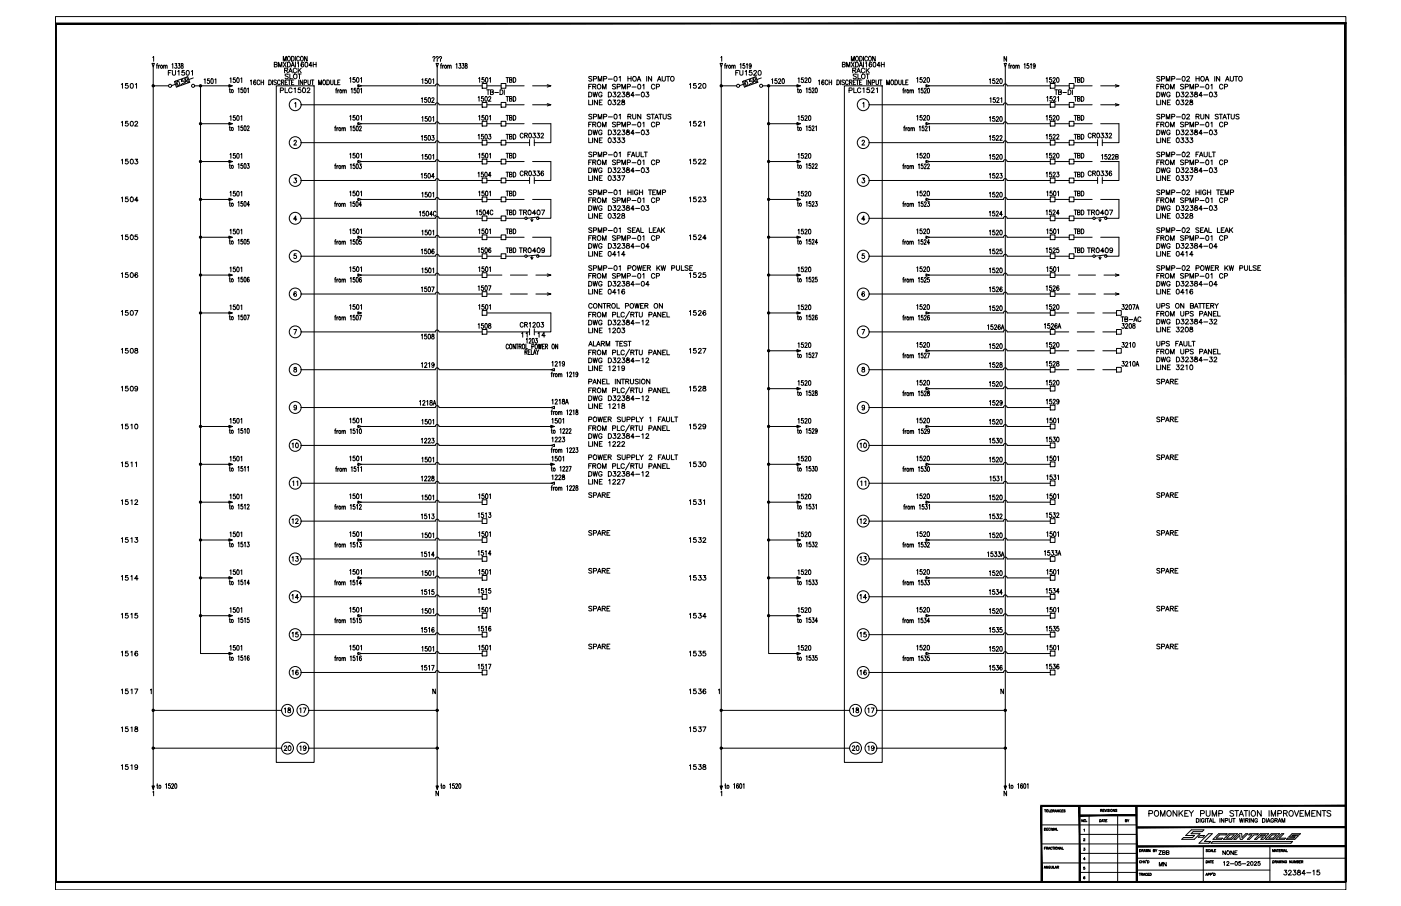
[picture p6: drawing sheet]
<svg xmlns="http://www.w3.org/2000/svg" width="432mm" height="279mm" viewBox="0 0 432 279" stroke-linecap="round" stroke-linejoin="round" font-family="sans-serif">
<defs><g id="words">
<g font-size="4.9">
<text x="39.2" y="28.6">01</text>
<text x="214.5" y="28.6">20</text>
<text x="39.5" y="157">12</text>
<text x="214.5" y="157">31</text>
<text x="355.6" y="178.2">SPARE</text>
<text x="355.6" y="189.8">SPARE</text>
<text x="86.8" y="221.2">18</text>
<text x="91.4" y="221.2">17</text>
<text x="261.8" y="221.2">18</text>
<text x="266.7" y="221.2">17</text>
<text x="86.8" y="232.8">20</text>
<text x="91.4" y="232.8">19</text>
<text x="261.8" y="232.8">20</text>
<text x="266.7" y="232.8">19</text>
</g>
<g font-size="4.4">
<text x="86.8" y="23.6">RACK</text>
<text x="261.8" y="23.6">RACK</text>
<text x="85.4" y="29.6">PLC1502</text>
<text x="87.1" y="25.4">SLOT</text>
<text x="155.2" y="26.5">TBD</text>
<text x="225.8" y="24.3">FU1520</text>
<text x="262.1" y="25.4">SLOT</text>
<text x="330.2" y="26.5">TBD</text>
<text x="155.2" y="32.5">TBD</text>
<text x="330.2" y="32.5">TBD</text>
<text x="36.7" y="40.2">15</text>
<text x="214.5" y="40.2">21</text>
<text x="155.2" y="44.1">TBD</text>
<text x="330.2" y="44.1">TBD</text>
<text x="334.4" y="43.7">CR0332</text>
<text x="36.7" y="51.9">15</text>
<text x="155.2" y="50.1">TBD</text>
<text x="214.5" y="51.9">22</text>
<text x="281.5" y="50.1">1520</text>
<text x="330.2" y="50.1">TBD</text>
<text x="155.2" y="55.7">TBD</text>
<text x="330.2" y="55.7">TBD</text>
<text x="36.7" y="63.5">15</text>
<text x="155.2" y="61.7">TBD</text>
<text x="214.5" y="63.5">23</text>
<text x="281.5" y="61.7">1520</text>
<text x="330.2" y="61.7">TBD</text>
<text x="155.2" y="67.4">TBD</text>
<text x="159.1" y="67.4">TR0407</text>
<text x="330.2" y="67.4">TBD</text>
<text x="334.1" y="67.4">TR0407</text>
<text x="36.7" y="75.1">15</text>
<text x="155.2" y="73.4">TBD</text>
<text x="214.5" y="75.1">24</text>
<text x="281.5" y="73.4">1520</text>
<text x="330.2" y="73.4">TBD</text>
<text x="155.2" y="79">TBD</text>
<text x="159.1" y="79">TR0409</text>
<text x="330.2" y="79">TBD</text>
<text x="334.1" y="79">TR0409</text>
<text x="36.7" y="86.8">15</text>
<text x="211.7" y="86.8">15</text>
<text x="214.5" y="86.8">25</text>
<text x="281.5" y="85">1520</text>
<text x="36.7" y="98.4">15</text>
<text x="214.5" y="98.4">26</text>
<text x="281.5" y="96.7">1520</text>
<text x="159.8" y="105.1">11</text>
<text x="165.1" y="105.1">14</text>
<text x="36.7" y="110.1">15</text>
<text x="214.5" y="110.1">27</text>
<text x="281.5" y="108.3">1520</text>
<text x="281.5" y="119.9">1520</text>
<text x="355.6" y="119.6">SPARE</text>
<text x="36.7" y="121.7">15</text>
<text x="214.5" y="121.7">28</text>
<text x="281.5" y="131.6">1520</text>
<text x="355.6" y="131.2">SPARE</text>
<text x="39.5" y="133.3">10</text>
<text x="214.5" y="133.3">29</text>
<text x="89.3" y="139.3">10</text>
<text x="264.2" y="139.3">10</text>
<text x="281.5" y="143.2">1520</text>
<text x="355.6" y="142.9">SPARE</text>
<text x="39.5" y="145">11</text>
<text x="214.5" y="145">30</text>
<text x="89.3" y="151">11</text>
<text x="180.6" y="154.5">SPARE</text>
<text x="264.2" y="151">11</text>
<text x="281.5" y="154.9">1520</text>
<text x="355.6" y="154.5">SPARE</text>
<text x="89.3" y="162.6">12</text>
<text x="180.6" y="166.2">SPARE</text>
<text x="264.2" y="162.6">12</text>
<text x="281.5" y="166.5">1520</text>
<text x="355.6" y="166.2">SPARE</text>
<text x="39.5" y="168.6">13</text>
<text x="214.5" y="168.6">32</text>
<text x="89.3" y="174.3">13</text>
<text x="264.2" y="174.3">13</text>
<text x="39.5" y="180.3">14</text>
<text x="89.3" y="185.9">14</text>
<text x="214.5" y="180.3">33</text>
<text x="264.2" y="185.9">14</text>
<text x="39.5" y="191.9">15</text>
<text x="214.5" y="191.9">34</text>
<text x="89.3" y="197.6">15</text>
<text x="264.2" y="197.6">15</text>
<text x="39.5" y="203.6">16</text>
<text x="180.6" y="201.4">SPARE</text>
<text x="214.5" y="203.6">35</text>
<text x="355.6" y="201.4">SPARE</text>
<text x="89.3" y="209.2">16</text>
<text x="264.2" y="209.2">16</text>
<text x="39.5" y="215.2">17</text>
<text x="214.5" y="215.2">36</text>
<text x="39.5" y="226.8">18</text>
<text x="214.5" y="226.8">37</text>
<text x="39.5" y="238.5">19</text>
<text x="214.5" y="238.5">38</text>
<text x="356.3" y="268.5">MN</text>
<text x="394.8" y="270.9">32384</text>
</g>
<text font-size="4" x="356.3" y="264.6">ZBB</text>
<g font-size="3.5">
<text x="346.1" y="254.7">BY</text>
<text x="333" y="266.3">4</text>
</g>
<text font-size="3.1" x="333" y="269.2">5</text>
<text font-size="2.6" x="401.8" y="270.2">-</text>
</g></defs>
<g fill="none" stroke="#000" stroke-width=".31">
<path d="M17.1 5.1h397.7v269.3h-397.7zM46.8 19.6h.8l-.4 1.1zM47.1 17.7l.2-.3v1.5M48.6 19.6l-.3 .3v1.2M53 19.9l.3-.3v1.5M54 19.6h.5l-.3 .6a.41 .41 0 0 1 .4 .6 .41 .41 0 0 1-.8 0M54.9 19.6h.6l-.3 .6a.41 .41 0 0 1 .3 .6 .41 .41 0 0 1-.7 0M55.9 19.7l-.1 .3a.77 .77 0 0 1 .6 1 .44 .44 0 0 1-.6-.3 .44 .44 0 0 1 .5-.5l.1-.5zM84.5 19.9l.8-.1 .1-.5-.9-.1v1.5l.9-.2v-.3l-.3-.3M87.3 18.8v-1.4l.5 1.4 .4-1.4v1.4M88.8 17.4a.66 .66 0 0 1 .7 .7 .66 .66 0 0 1-.7 .6l-.2-.4zM89.9 17.4a.73 .73 0 0 1 .8 .7 .73 .73 0 0 1-.8 .7z"/>
<path d="M91 17.4v1.4M92.3 17.7a.43 .43 0 0 0-.6-.3 .43 .43 0 0 0-.3 .5v.4a.43 .43 0 0 0 .3 .5 .43 .43 0 0 0 .6-.3M92.8 17.4a.66 .66 0 0 1 .7 .7 .66 .66 0 0 1-.7 .6l-.2-.4zM94.7 17.4v1.4l-.8-1.4v1.4M96.5 19.2v1.5M96.5 19.9h.9M97.4 19.2v1.5M133.4 17.8l.1-.3a.36 .36 0 0 1 .5 .1 .36 .36 0 0 1 0 .5l-.2 .3M133.8 18.7h.1M134.4 19.6h.7l-.4 1.1zM134.4 17.8l.2-.4 .4 .2-.3 .8M134.7 18.7h.1"/>
<path d="M135.4 17.8l.1-.3a.36 .36 0 0 1 .5 .1 .36 .36 0 0 1 0 .5l-.2 .3M135.8 18.7h.1M136.1 19.6l-.2 .3v1.2M140.6 19.9l.2-.3v1.5M141.5 19.6h.5l-.3 .6a.41 .41 0 0 1 .4 .6 .41 .41 0 0 1-.7 0M142.5 19.6h.5l-.3 .6a.41 .41 0 0 1 .4 .6 .41 .41 0 0 1-.7 0M143.4 19.7v.3a.74 .74 0 0 1 .5 1 .48 .48 0 0 1-.6-.4 .48 .48 0 0 1 .6-.5v-.4zM221.9 19.6h.8l-.4 1.1zM222.2 17.7l.2-.3v1.5M223.7 19.6l-.3 .3v1.2M259.6 19.9l.8-.1v-.5l-.8-.1v1.5l.8-.2 .1-.3-.3-.3M262.4 18.8v-1.4l.4 1.4 .5-1.4v1.4"/>
<path d="M263.9 17.4h.1a.75 .75 0 0 1 .6 .7 .75 .75 0 0 1-.6 .7 .97 .97 0 0 1-.1-1.4zM265 17.4a.73 .73 0 0 1 .8 .7 .73 .73 0 0 1-.8 .7zM266.1 17.4v1.4M267.4 17.7a.44 .44 0 0 0-.6-.3 .44 .44 0 0 0-.3 .5v.4a.44 .44 0 0 0 .3 .5 .44 .44 0 0 0 .6-.3M267.9 17.4h.1a.75 .75 0 0 1 .6 .7 .75 .75 0 0 1-.6 .7 .97 .97 0 0 1-.1-1.4zM269.7 17.4v1.4l-.7-1.4v1.4M271.6 19.9h.9M271.6 19.2v1.5M272.5 19.2v1.5M309.5 19.6h.7l-.4 1.1zM310.2 17.4v1.5l-.7-1.5v1.5M311.2 19.6l-.2 .3v1.2"/>
<path d="M315.7 19.9l.2-.3v1.5M317.1 19.6h-.5v.6a.4 .4 0 0 1 .5 .1 .4 .4 0 0 1-.1 .5 .4 .4 0 0 1-.5 0M317.6 19.9l.2-.3v1.5M37.4 26l.3-.2v1.4M41.6 37.8l.1-.3 .4-.1 .3 .4-.9 1.1h1M47.2 20.7v221.7M47.2 26.5h4.8M48.2 20.1h.4M48.9 20.1v1M49.3 20.1l-.4 .4M50.4 20.4l.3-.3 .2 .1 .1 .9M50.4 20.1v1"/>
<path d="M51 20.4l.2-.3 .3 .1v.9M51.9 22.4h.6M52.8 21.7h-.9v1.5M53.1 21.7v1.1l.5 .4 .4-.2 .1-1.3M53.8 25.1l4.1-1.4 .6 1.7-4.1 1.5zM54.1 26l-1.2 .4M54.1 25l.6 1.7M54.6 25.1l.1-.1a.88 .88 0 0 1 .5 1.4l-.5-.5zM54.8 22l.4-.3v1.5M55.9 26h.1M56.3 24.4l-.4 .2 .1 .6a.39 .39 0 0 1 .6-.2 .39 .39 0 0 1 .1 .6 .39 .39 0 0 1-.5 .1M56.8 21.7h-.7l-.1 .7a.52 .52 0 0 1 .8-.1 .52 .52 0 0 1-.1 .8 .52 .52 0 0 1-.7-.2"/>
<path d="M57.5 23.8l.6 1.7M57.5 25l-.4 .2M57.6 21.8a.66 .66 0 0 1 .8 .7 .66 .66 0 0 1-.8 .6l-.2-.5zM57.8 25.4l-.8-1.2 .1 1.5M59 22l.3-.3v1.5M59.6 24l-1.4 .5M60 26.5h10.6M61.8 26.5v175h8.8M61.8 38.2h8.8M62.9 24.6l.3-.3v1.5M64.5 24.3h-.5l-.1 .6a.43 .43 0 0 1 .7 .1 .43 .43 0 0 1-.1 .6 .43 .43 0 0 1-.6-.1M65.1 24.4l.2-.1a.82 .82 0 0 1 .4 .7 .82 .82 0 0 1-.4 .8l-.3-.3z"/>
<path d="M66.3 24.6l.2-.3v1.5M70.6 26.1l1 .4-1 .4zM70.6 37.8l1 .4-1 .3zM70.7 27.6h.3M70.7 39.3h.3M70.7 26.3l.5 .2-.5 .2zM70.7 38l.5 .2-.5 .1zM70.8 27.1v1.2l.3 .3M70.8 38.8v1.2l.3 .3M70.9 24.3l.3-.3v1.5M70.9 36l.3-.3v1.4M72.5 24h-.6v.6a.43 .43 0 0 1 .6 .1 .43 .43 0 0 1 0 .6 .43 .43 0 0 1-.7-.1"/>
<path d="M72.5 35.7h-.6v.6a.43 .43 0 0 1 .6 0 .43 .43 0 0 1 0 .7 .43 .43 0 0 1-.7-.2M73.1 24.1l.2-.1a.82 .82 0 0 1 .4 .7 .82 .82 0 0 1-.4 .8l-.4-.7zM73.1 35.7h.2a.82 .82 0 0 1 .4 .7 .82 .82 0 0 1-.4 .7l-.4-.6zM73.4 27.4l.2-.3v1.5M73.4 39.1l.2-.3v1.5M74.2 24.3l.3-.3v1.5M74.2 36l.3-.3v1.4M74.8 27.1h-.5v.7a.4 .4 0 0 1 .5 0 .4 .4 0 0 1 0 .6 .4 .4 0 0 1-.6-.1M74.8 38.8h-.5v.6a.4 .4 0 0 1 .5 .1 .4 .4 0 0 1 0 .5 .4 .4 0 0 1-.6 0M75.3 27.2l.2-.1a.88 .88 0 0 1 0 1.5l-.3-.6zM75.3 38.9l.2-.1a.88 .88 0 0 1 0 1.5l-.3-.7zM76.2 39.2v-.3a.32 .32 0 0 1 .5 0 .32 .32 0 0 1 0 .5l-.5 .9h.6"/>
<path d="M76.3 27.4l.2-.3v1.5M77.2 24.9l.2-.2v1.4M78.8 24.9v-.2a.72 .72 0 0 0-.8 .6 .72 .72 0 0 0 .5 .8 .4 .4 0 0 0 .4-.5 .4 .4 0 0 0-.7-.2v.2M80.1 25a.43 .43 0 0 0-.6-.3 .43 .43 0 0 0-.3 .5v.4a.44 .44 0 0 0 .3 .5 .44 .44 0 0 0 .6-.3M80.5 24.7v1.4M80.5 25.4h.7M81.2 24.7v1.4M82.8 24.7a.73 .73 0 0 1 .9 .7 .73 .73 0 0 1-.9 .7zM85.2 26.5h11.6v208.6h-11.6zM90.8 31.9l.3-.3v1.5M92.8 32.3h41.4a.57 .57 0 0 1 .5-.6 .57 .57 0 0 1 .6 .6h13.3M96.2 20.2h-1l.7-1v1.5"/>
<path d="M98.2 26.1v-1.4l.4 1.4 .5-1.4v1.4M99.7 24.7h.1a.7 .7 0 0 1 .6 .7 .7 .7 0 0 1-.7 .7l-.2-.5zM100.7 24.7a.73 .73 0 0 1 .8 .7 .73 .73 0 0 1-.8 .7zM101.9 24.7l.1 1.2 .2 .2 .4-.2 .1-1.2M103.1 24.7v1.4h.7M103.1 39.4h.4M103.4 27.7h.4M103.5 38.9l-.2 .3v1.1M103.8 27.2l-.2 .3v1.2M103.8 39.4v.9M104.1 25.4h.4M104.1 27.7v1"/>
<path d="M104.2 39.4l-.4 .4M104.5 27.7l-.4 .4M104.8 24.7h-.7v1.4h.7M105.4 39.6l.2-.2h.3v.9M105.4 39.4v.9M105.7 28l.5-.2v.9M105.7 27.7v1M105.9 39.6l.3-.2h.2v.9M106.2 28l.2-.3 .3 .1v.9M107.8 24.2l.3-.3v1.5M107.8 35.9l.3-.3v1.5M108 39.2l.2-.3v1.4"/>
<path d="M108.2 27.5l.3-.3v1.5M109.4 38.9h-.5v.5a.4 .4 0 0 1 .5 .2 .4 .4 0 0 1-.1 .5 .4 .4 0 0 1-.5 0M109.4 23.9h-.5l-.1 .6a.43 .43 0 0 1 .6 .1 .43 .43 0 0 1 0 .6 .43 .43 0 0 1-.6-.1M109.4 35.6h-.5l-.1 .6a.43 .43 0 0 1 .6 0 .43 .43 0 0 1 0 .7 .43 .43 0 0 1-.6-.1M109.7 27.2h-.5v.6a.42 .42 0 0 1 .6 .4 .42 .42 0 0 1-.7 .3v-.1M109.9 39l.1-.1a.86 .86 0 0 1 0 1.4l-.3-.6zM110 24a.72 .72 0 0 1 .8 .6 .72 .72 0 0 1-.5 .8l-.4-.3zM110 35.7l.2-.1a.82 .82 0 0 1 .4 .7 .82 .82 0 0 1-.4 .8l-.3-.7zM110.2 27.3l.1-.1a.88 .88 0 0 1 0 1.5l-.3-.7zM110.3 26.1l1.1 .4-1.1 .4zM110.3 37.8l1.1 .4-1.1 .3zM110.8 39.2v-.2a.32 .32 0 0 1 .5 0 .32 .32 0 0 1 0 .4l-.6 .9h.7"/>
<path d="M111.1 24.2l.3-.3v1.5M111.1 35.9l.3-.3v1.5M111.2 27.5l.2-.3v1.5M111.4 26.5h22.8M111.4 38.2l22.8-.1a.58 .58 0 0 1 .5-.5 .58 .58 0 0 1 .6 .5l13.3 .1M129.9 30.4l.3-.3v1.5M130 24.6l.3-.3v1.5M130 36.3l.3-.3v1.4M131.5 30.1h-.6v.6a.44 .44 0 0 1 .6 .1 .44 .44 0 0 1-.1 .6 .44 .44 0 0 1-.6-.1M131.6 24.3h-.5l-.1 .6a.43 .43 0 0 1 .7 .1 .43 .43 0 0 1-.1 .6 .43 .43 0 0 1-.6-.1M131.6 36h-.5l-.1 .6a.43 .43 0 0 1 .7 0 .43 .43 0 0 1-.1 .7 .43 .43 0 0 1-.6-.2M132.1 30.2l.1-.1a.82 .82 0 0 1 .5 .8 .82 .82 0 0 1-.5 .7l-.2-.3z"/>
<path d="M132.2 24.4l.2-.1a.82 .82 0 0 1 .5 .7 .82 .82 0 0 1-.5 .8l-.3-.7zM132.2 36h.2a.82 .82 0 0 1 .5 .7 .82 .82 0 0 1-.5 .7l-.3-.6zM133.1 30.5l.2-.4 .5 .3-.8 1.2h.8M133.4 24.6l.2-.3v1.5M133.4 36.3l.2-.3v1.4M134.2 26.5a.58 .58 0 0 1 .5-.6 .58 .58 0 0 1 .6 .6M134.7 20.7v221.7M135.3 26.5h13.3M135.7 20.1h.4M136.4 20.1v1M136.8 20.1l-.4 .4M138 20.4l.2-.3 .3 .1v.9"/>
<path d="M138 20.1v1M138.5 20.4l.3-.3 .2 .1 .1 .9M147.4 30l.3-.2v1.4M147.5 24.2l.3-.3v1.5M147.5 35.9l.3-.3v1.5M148.6 25.8h1.5v1.4h-1.5zM148.6 31.6h1.5v1.5h-1.5zM148.6 37.4h1.5v1.5h-1.5zM149 29.8h-.6v.6a.43 .43 0 0 1 .6 0 .43 .43 0 0 1-.1 .6 .43 .43 0 0 1-.6-.1M149.2 23.9h-.6l-.1 .6a.44 .44 0 0 1 .7 .1 .44 .44 0 0 1-.1 .6 .44 .44 0 0 1-.6-.1M149.2 35.6h-.6l-.1 .6a.43 .43 0 0 1 .7 .1 .43 .43 0 0 1-.1 .6 .43 .43 0 0 1-.6-.1M149.6 29.8a.71 .71 0 0 1 .7 .6 .71 .71 0 0 1-.4 .8l-.4-.3z"/>
<path d="M149.8 24l.1-.1a.82 .82 0 0 1 .5 .8 .82 .82 0 0 1-.5 .7l-.3-.3zM149.8 35.7l.1-.1a.82 .82 0 0 1 .5 .7 .82 .82 0 0 1-.5 .8l-.3-.7zM150 27.7h.9M150.1 26.5h4.4M150.1 38.2h4.4M150.1 32.3h4.4M150.4 27.7v1.5M150.6 30.1l.2-.3 .5 .2-.8 1.2h.8M150.9 24.2l.3-.3v1.5M150.9 35.9l.3-.3v1.5M151.2 28.4l.7-.1 .1-.5-.8-.1v1.5l.8-.2 .1-.3-.4-.3M152.5 28.5h1.1"/>
<path d="M154.5 37.4h1.4v1.5h-1.4zM155.9 38.2h5.6M156 35.6h.7M156.4 35.6v1.5M157 36.3l.7-.1 .1-.5-.8-.1v1.5l.8-.2v-.5l-.3-.1M158.2 35.6a.73 .73 0 0 1 .8 .7 .73 .73 0 0 1-.8 .8zM164.1 38.2h5.7v5.8h-5.1M164.1 26.5h5.7M164.1 32.3h5.7M168.7 26.1l1.1 .4-1.1 .4M168.7 32l1.1 .3-1.1 .4M181.4 28.4h.5a.78 .78 0 0 1 .5 .8 .78 .78 0 0 1-.5 .7h-.5z"/>
<path d="M181.4 30.9v1.4h.9M181.4 26.7h.6M181.4 38.4h.6M182.4 26h-1v1.4M182.4 37.7h-1v1.4M182.4 23.8l-.3-.2-.7 .2 .2 .3 .8 .4v.3l-.3 .2-.7-.2M182.4 35.4l-.3-.2-.7 .2 .2 .4 .8 .3-.1 .5-.9-.1M182.6 30.9v1.4M182.7 26.7l.8-.1 .1-.5-.9-.1v1.4M182.7 38.4l.8-.1 .1-.5-.9-.1v1.4M182.8 28.4l.3 1.5 .4-1.5 .3 1.5 .4-1.5M182.9 24.3l.8-.1 .1-.5-.9-.1v1.4"/>
<path d="M182.9 36l.8-.1 .1-.5-.9-.2v1.5M183.2 26.7l.5 .7M183.2 38.4l.5 .7M184.2 30.9v1.4l-1-1.4v1.4M184.4 25v-1.4l.5 1.4 .6-1.4v1.4M184.4 36.7v-1.5l.5 1.5 .6-1.5v1.5M184.4 37.7a.66 .66 0 0 1 .8 .7 .66 .66 0 0 1-1 .5l-.1-.7zM184.7 31.6h.6M185.5 28.8a.53 .53 0 0 0-.6-.4 .53 .53 0 0 0-.4 .6 .6 .6 0 0 0 .2 .8 .6 .6 0 0 0 .8-.1v-.4h-.3M185.6 30.9h-.9v1.4h.9M185.7 27.4v-1.4l.5 1.4 .6-1.4v1.4M185.7 39.1v-1.4l.5 1.4 .6-1.4v1.4"/>
<path d="M186 24.3l.9-.1v-.5l-.9-.1v1.4M186 36l.9-.1v-.5l-.9-.2v1.5M187.5 28.4h.5a.78 .78 0 0 1 .5 .8 .78 .78 0 0 1-.5 .7h-.5zM187.5 24.4h1.2M187.5 36.1h1.2M187.6 30.9a.67 .67 0 0 1 .8 .7 .67 .67 0 0 1-.8 .7l-.2-.6zM189 30.9h.7l-.4 .5a.49 .49 0 0 1 .4 .8 .49 .49 0 0 1-.9-.2M189 28.4h.8l-.4 .6a.48 .48 0 0 1 .4 .4 .48 .48 0 0 1-.4 .5 .48 .48 0 0 1-.5-.3M189.4 23.6a.66 .66 0 0 1 .8 .7 .66 .66 0 0 1-.8 .6l-.2-.5zM189.4 35.3a.67 .67 0 0 1 .8 .7 .67 .67 0 0 1-.8 .6l-.2-.5zM189.7 26.2l-.3-.2-.7 .2 .2 .4 .8 .4-.3 .4-.7-.1M189.7 37.9l-.3-.2-.7 .2 .1 .3 .9 .5-.3 .4-.7-.2"/>
<path d="M190.2 26.8l.8-.1 .1-.6-.9-.1v1.4M190.2 38.4h.8l.1-.6-.9-.1v1.4M190.3 31.2l.2-.3 .6 .2-.9 1.2h1M190.3 28.8l.3-.4 .6 .3-.9 1.2h.9M190.8 23.8l.4-.2v1.4M190.8 35.5l.4-.3v1.5M191.7 27.4v-1.4l.5 1.4 .6-1.4v1.4M191.7 39.1v-1.4l.5 1.4 .6-1.4v1.4M191.7 30.9v.4a.61 .61 0 0 1 .7 .2 .61 .61 0 0 1 0 .8h-.7a.61 .61 0 0 1 .1-.8 .61 .61 0 0 1 .6-.2v-.4zM191.8 28.4h.8l-.4 .6a.48 .48 0 0 1 .3 .8 .48 .48 0 0 1-.8-.2M193.2 28.5v.4a.61 .61 0 0 1 .7 .2 .61 .61 0 0 1 0 .7h-.7a.61 .61 0 0 1 0-.7 .61 .61 0 0 1 .7-.2v-.4zM193.3 26.8l.9-.1v-.6l-.9-.1v1.4"/>
<path d="M193.3 38.4h.9v-.6l-.9-.1v1.4M193.5 35.9h.9v-.5l-.9-.2v1.5M193.5 23.6v1.4M193.5 24.2h1M194 35.9l.5 .8M194.5 23.6v1.4M194.8 26.8h1.2M194.8 38.5h1.2M195 35.2v1.1l.4 .4 .5-.2 .1-1.3M195.1 23.8a.64 .64 0 0 1 1 .5 .64 .64 0 0 1-1 .5zM195.5 29.4h-1.1l.7-1v1.5M195.9 29.3h1.2"/>
<path d="M196.4 25l.5-1.4 .6 1.4M196.6 24.5h.7M196.7 26.1a.67 .67 0 0 1 .8 .6 .67 .67 0 0 1-.8 .7l-.2-.6zM196.7 37.7a.68 .68 0 0 1 .8 .7 .68 .68 0 0 1-.8 .7l-.2-.6zM197.5 35.2v1.5l-1-1.5v1.5M197.8 28.5a.66 .66 0 0 1 .8 .7 .66 .66 0 0 1-.8 .6l-.2-.5zM198.1 26.3l.4-.3v1.4M198.1 37.9l.4-.2v1.4M199.2 28.4h.7l-.4 .6a.48 .48 0 0 1 .4 .8 .48 .48 0 0 1-.9-.2M199.3 23.6v1.4M200.4 35.4l-.3-.2-.7 .2 .2 .4 .7 .3v.5l-.9-.1M200.7 35.2h1"/>
<path d="M200.8 23.6v1.4l-.9-1.4v1.4M201.2 35.2v1.5M201.8 26.3a.53 .53 0 0 0-.6-.3 .53 .53 0 0 0-.4 .6 .61 .61 0 0 0 .1 .7 .61 .61 0 0 0 .8 0l.1-.2M201.8 36.7l.6-1.5 .5 1.5M201.8 38a.53 .53 0 0 0-.6-.3 .53 .53 0 0 0-.4 .5v.4a.53 .53 0 0 0 .4 .5 .53 .53 0 0 0 .6-.3M202 36.2h.7M202.3 26.8l.8-.1 .1-.6-.9-.1v1.4M202.3 38.4h.8l.1-.6-.9-.1v1.4M202.6 25l.6-1.4 .6 1.4M202.8 24.5h.7M203.1 35.2h.9M203.5 35.2v1.5"/>
<path d="M204.1 23.6v1l.4 .4 .5-.2 .1-1.2M204.4 35.2v1.1l.4 .4 .5-.2v-1.3M205.4 23.6h1M205.9 23.6v1.4M206.8 23.8a.64 .64 0 0 1 1 .5 .64 .64 0 0 1-1 .5zM206.8 35.4l-.3-.2-.7 .2 .2 .4 .7 .3v.5l-.9-.1M212.5 26l.3-.2v1.4M212.5 37.7l.3-.3v1.5M222.3 20.7v221.7M222.3 26.5h4.7M223.3 20.1h.3M224 20.1v1"/>
<path d="M224.4 20.1l-.4 .4M228.8 25.1l.6 1.8 4.2-1.5M229.2 26l-1.2 .4M229.2 25l.6 1.7M229.8 25a.86 .86 0 0 1 .5 1.4l-.6-.7zM230.9 26h.1M231.4 24.4l-.4 .2 .1 .6a.39 .39 0 0 1 .6-.2 .39 .39 0 0 1 .1 .6 .39 .39 0 0 1-.5 .1M235.1 26.5h10.5M236.9 26.5v175h8.7M236.9 38.2h8.7M237.8 24.6l.3-.3v1.5M239.4 24.3h-.5l-.1 .6a.43 .43 0 0 1 .7 .1 .43 .43 0 0 1-.1 .6 .43 .43 0 0 1-.6-.1"/>
<path d="M239.9 24.6l.2-.2 .3-.1 .2 .4-.7 1.1h.8M241.2 24.4a.72 .72 0 0 1 .7 .5 .72 .72 0 0 1-.5 .9l-.3-.3zM245.6 26.1l1.1 .4-1.1 .4zM245.6 37.8l1.1 .4-1.1 .3zM245.7 27.6h.4M245.7 39.3h.4M245.8 26.3l.5 .2-.5 .2zM245.8 38l.5 .2-.5 .1zM245.9 27.1v1.2l.2 .3M245.9 38.8v1.2l.2 .3M246 24.3l.3-.3v1.5M246 36l.3-.3v1.4"/>
<path d="M247.6 24h-.6v.6a.43 .43 0 0 1 .6 0 .43 .43 0 0 1 0 .7 .43 .43 0 0 1-.7-.1M247.6 35.7h-.6v.6a.43 .43 0 0 1 .6 0 .43 .43 0 0 1 0 .6 .43 .43 0 0 1-.7-.1M248.1 24.4l.2-.4 .5 .3-.8 1.2h.8M248.1 36l.2-.3 .5 .3-.8 1.1h.8M248.5 27.4l.2-.3v1.5M248.5 39.1l.2-.3v1.5M249.3 24.1l.2-.1a.82 .82 0 0 1 .4 .7 .82 .82 0 0 1-.4 .8l-.3-.7zM249.3 35.7h.2a.82 .82 0 0 1 .4 .7 .82 .82 0 0 1-.4 .7l-.3-.6zM249.9 27.1h-.5v.6a.4 .4 0 0 1 .5 .1 .4 .4 0 0 1 0 .6 .4 .4 0 0 1-.6-.1M249.9 38.8h-.5v.6a.43 .43 0 0 1 .6 .4 .43 .43 0 0 1-.7 .3v-.1M250.3 27.5l.1-.2a.32 .32 0 0 1 .4-.1 .32 .32 0 0 1 0 .5l-.5 .9h.7M250.3 39.2l.1-.3a.32 .32 0 0 1 .4 0 .32 .32 0 0 1 0 .5l-.5 .9h.7"/>
<path d="M251.4 27.2a.72 .72 0 0 1 .7 .6 .72 .72 0 0 1-.5 .8l-.2-.1-.2-.5zM251.4 39.1l.2-.3v1.5M252.3 24.9l.2-.2v1.4M253.9 24.9v-.2a.72 .72 0 0 0-.8 .6 .72 .72 0 0 0 .5 .8 .4 .4 0 0 0 .4-.5 .4 .4 0 0 0-.7-.2v.2M255.1 25a.43 .43 0 0 0-.5-.3 .43 .43 0 0 0-.3 .5v.4a.43 .43 0 0 0 .3 .5 .43 .43 0 0 0 .5-.3M255.5 25.4h.8M255.5 24.7v1.4M256.3 24.7v1.4M257.9 24.7a.73 .73 0 0 1 .8 .7 .73 .73 0 0 1-.8 .7zM259.1 24.7v1.4M260.2 26.5h11.7v208.6h-11.7zM260.3 24.9l-.3-.2-.5 .2 .1 .3 .6 .4v.5l-.7-.2"/>
<path d="M261.7 27.9l.8-.1 .1-.5-.9-.2v1.5M263.1 27.1v1.5h.9M265.3 27.4a.54 .54 0 0 0-.6-.3 .54 .54 0 0 0-.4 .6v.3a.53 .53 0 0 0 .4 .6 .53 .53 0 0 0 .6-.4M265.9 31.9l.3-.3v1.5M265.9 27.4l.4-.3v1.5M267.9 32.3h41.4M267.9 27.1h-.6l-.1 .6a.51 .51 0 0 1 .8 0 .51 .51 0 0 1-.1 .8 .51 .51 0 0 1-.8-.2M268.6 27.4l.1-.2 .4-.1 .3 .4-.9 1.1h1M270 24.7v1l.3 .4 .4-.2 .1-1.2M270.1 27.4l.3-.3v1.5M271 24.7h.8M271.3 20.2h-1l.7-1v1.5"/>
<path d="M271.4 24.7v1.4M273.3 26.1v-1.4l.4 1.4 .5-1.4v1.4M274.8 24.7h.1a.7 .7 0 0 1 .6 .7 .7 .7 0 0 1-.7 .7l-.2-.5zM275.8 24.7a.73 .73 0 0 1 .8 .7 .73 .73 0 0 1-.8 .7zM277 24.7v1l.3 .4 .4-.2 .1-1.2M278.2 24.7v1.4h.7M278.2 27.7h.4M278.5 39.4h.4M278.6 27.2l-.2 .3v1.2M278.9 38.9l-.2 .3v1.1M278.9 27.7v1M279.2 25.4h.4"/>
<path d="M279.2 39.4v.9M279.3 27.7l-.4 .4M279.6 39.4l-.4 .4M279.9 24.7h-.7v1.4h.7M280.5 28l.4-.2 .1 .9M280.5 27.7v1M280.8 39.6l.2-.2h.2l.1 .9M280.8 39.4v.9M281 28l.2-.3 .3 .1v.9M281.3 39.6l.2-.2h.3v.9M282.6 24.2l.2-.3v1.5M282.6 35.9l.2-.3v1.5"/>
<path d="M283 27.5l.3-.3v1.5M283.3 39.2l.3-.3v1.4M284.2 23.9h-.6l-.1 .6a.43 .43 0 0 1 .7 .1 .43 .43 0 0 1-.1 .6 .43 .43 0 0 1-.6-.1M284.2 35.6h-.6l-.1 .6a.43 .43 0 0 1 .7 0 .43 .43 0 0 1-.1 .7 .43 .43 0 0 1-.6-.1M284.5 27.2h-.5v.6a.42 .42 0 0 1 .6 .4 .42 .42 0 0 1-.7 .3v-.1M284.7 24.3l.1-.3 .3-.1 .2 .5-.7 1h.8M284.7 36l.2-.4 .4 .3-.7 1.2h.8M284.8 38.9h-.5l-.1 .6a.4 .4 0 0 1 .6 0 .4 .4 0 0 1-.1 .6 .4 .4 0 0 1-.5 0M284.9 27.6v-.3a.32 .32 0 0 1 .5 0 .32 .32 0 0 1 0 .5l-.6 .9h.7M285.2 39.2v-.2a.32 .32 0 0 1 .5 0 .32 .32 0 0 1 0 .4l-.6 .9h.7M285.4 26.1l1.1 .4-1.1 .4zM285.4 37.8l1.1 .4-1.1 .3z"/>
<path d="M285.9 24l.1-.1a.82 .82 0 0 1 .5 .8 .82 .82 0 0 1-.5 .7l-.2-.3zM285.9 35.7l.1-.1a.82 .82 0 0 1 .5 .7 .82 .82 0 0 1-.5 .8l-.3-.7zM286 27.3l.1-.1a.88 .88 0 0 1 0 1.5l-.3-.7zM286.3 39.2l.2-.3v1.4M286.5 26.5h22.8M286.5 38.2h22.8M304.9 24.6l.3-.3v1.5M304.9 36.3l.3-.3v1.4M305.1 30.4l.3-.3v1.5M306.6 24.3h-.6l-.1 .6a.44 .44 0 0 1 .7 0 .44 .44 0 0 1-.1 .7 .44 .44 0 0 1-.6-.1M306.6 36h-.6l-.1 .6a.44 .44 0 0 1 .7 0 .44 .44 0 0 1-.1 .6 .44 .44 0 0 1-.6-.1M306.7 30.1h-.5l-.1 .6a.43 .43 0 0 1 .6 .1 .43 .43 0 0 1 0 .6 .43 .43 0 0 1-.6-.1"/>
<path d="M307.1 24.6l.1-.2 .3-.1 .2 .4-.7 1.1h.8M307.1 36.3l.2-.3 .4 .3-.7 1.1h.8M307.2 30.5l.2-.4 .5 .3-.7 1.2h.8M308.3 24.4a.72 .72 0 0 1 .7 .5 .72 .72 0 0 1-.4 .9l-.4-.3zM308.3 36a.71 .71 0 0 1 .7 .6 .71 .71 0 0 1-.4 .8l-.4-.3zM308.5 30.4l.2-.3v1.5M309.2 32.3a.58 .58 0 0 1 .6-.6 .58 .58 0 0 1 .6 .6h13.3M309.2 26.5a.58 .58 0 0 1 .6-.6 .58 .58 0 0 1 .6 .6M309.2 38.1a.58 .58 0 0 1 .6-.5 .58 .58 0 0 1 .6 .5l13.3 .1M309.8 20.7v221.7M310.4 26.5h13.3M310.8 20.1h.4"/>
<path d="M311.5 20.1v1M311.9 20.1l-.4 .4M313.1 20.4l.2-.3 .3 .1v.9M313.1 20.1v1M313.6 20.4l.3-.3 .2 .1v.9M319 20.1l-.1 .4a.39 .39 0 0 1-.5-.4 .39 .39 0 0 1 .5-.4l.1 1.1-.2 .3-.3-.2M322.5 24.2l.2-.3v1.5M322.5 35.9l.2-.3v1.5M322.6 30l.3-.2v1.4M323.7 25.8h1.5v1.4h-1.5zM323.7 31.6h1.5v1.5h-1.5zM323.7 37.4h1.5v1.5h-1.5z"/>
<path d="M324.1 23.9h-.6v.6a.44 .44 0 0 1 .6 .1 .44 .44 0 0 1-.1 .6 .44 .44 0 0 1-.6-.1M324.1 35.6h-.6v.6a.43 .43 0 0 1 .6 .1 .43 .43 0 0 1-.1 .6 .43 .43 0 0 1-.6-.1M324.2 29.8h-.5l-.1 .6a.44 .44 0 0 1 .7 0 .44 .44 0 0 1-.1 .6 .44 .44 0 0 1-.6-.1M324.6 24.3l.1-.3 .3-.1 .2 .5-.7 1h.8M324.6 36v-.3a.34 .34 0 0 1 .5 0 .34 .34 0 0 1 .1 .4l-.7 1h.8M324.7 30.1l.3-.3 .4 .2-.7 1.2h.8M325.1 27.7h.8M325.2 26.5h4.3M325.2 38.2h4.3M325.2 32.3h4.3M325.5 27.7v1.5M325.8 24a.72 .72 0 0 1 .7 .6 .72 .72 0 0 1-.4 .8l-.4-.3z"/>
<path d="M325.8 35.7l.2-.1a.82 .82 0 0 1 .4 .7 .82 .82 0 0 1-.4 .8l-.4-.7zM326 30l.2-.2v1.4M326.3 28.4l.7-.1 .1-.5-.8-.1v1.5l.8-.2v-.5l-.3-.1M327.6 28.5h1.1M329.5 37.4h1.5v1.5h-1.5zM331 38.2h5.6M331 35.6h.8M331.4 35.6v1.5M332.1 36.3l.7-.1v-.5l-.7-.1v1.5l.7-.2 .1-.3-.3-.3M333.3 35.6a.73 .73 0 0 1 .8 .7 .73 .73 0 0 1-.8 .8zM339.2 38.2h5.7v5.8h-5.2M339.2 26.5h5.7"/>
<path d="M339.2 32.3h5.7M343.8 26.1l1.1 .4-1.1 .4M343.8 32l1.1 .3-1.1 .4M356.5 28.4h.5a.78 .78 0 0 1 .5 .8 .78 .78 0 0 1-.5 .7h-.5zM356.5 30.9v1.4h.9M356.5 26.7h.6M356.5 38.4h.6M357.4 26h-.9v1.4M357.4 37.7h-.9v1.4M357.5 23.8l-.3-.2-.7 .2 .1 .3 .8 .4 .1 .3-.3 .2-.7-.2M357.5 35.4l-.3-.2-.7 .2 .1 .3 .8 .4 .1 .4-.3 .2-.7-.2M357.7 30.9v1.4"/>
<path d="M357.8 26.7l.8-.1 .1-.5-.9-.1v1.4M357.8 38.4l.8-.1 .1-.5-.9-.1v1.4M357.8 28.4l.4 1.5 .3-1.5 .4 1.5 .3-1.5M358 24.3l.8-.1 .1-.5-.9-.1v1.4M358 36l.8-.1 .1-.5-.9-.2v1.5M358.3 26.7l.5 .7M358.3 38.4l.5 .7M359.2 30.9v1.4l-.9-1.4v1.4M359.5 25v-1.4l.5 1.4 .6-1.4v1.4M359.5 36.7v-1.5l.5 1.5 .6-1.5v1.5M359.5 37.7a.66 .66 0 0 1 .8 .7 .66 .66 0 0 1-1 .5l-.1-.7zM359.8 31.6h.6"/>
<path d="M360.6 28.8a.54 .54 0 0 0-.6-.4 .54 .54 0 0 0-.4 .6 .6 .6 0 0 0 .2 .8 .6 .6 0 0 0 .8-.3v-.2h-.3M360.7 30.9h-.9v1.4h.9M360.8 27.4v-1.4l.5 1.4 .6-1.4v1.4M360.8 39.1v-1.4l.5 1.4 .6-1.4v1.4M361.1 24.3l.9-.1v-.5l-.9-.1v1.4M361.1 36l.9-.1 .1-.4-.4-.3h-.6v1.5M362.6 28.4h.5a.78 .78 0 0 1 .5 .8 .78 .78 0 0 1-.5 .7h-.5zM362.6 24.4h1.2M362.6 36.1h1.2M362.7 30.9a.66 .66 0 0 1 .8 .7 .66 .66 0 0 1-.8 .7l-.2-.6zM364 30.9h.8l-.4 .5a.49 .49 0 0 1 .4 .8 .49 .49 0 0 1-.9-.2M364.1 28.4h.8l-.5 .6a.48 .48 0 0 1 .4 .8 .48 .48 0 0 1-.8-.2"/>
<path d="M364.5 23.6a.67 .67 0 0 1 .8 .7 .67 .67 0 0 1-.8 .6l-.2-.5zM364.5 35.3a.68 .68 0 0 1 .8 .7 .68 .68 0 0 1-.8 .6l-.2-.5zM364.8 26.2l-.4-.2-.6 .2 .2 .4 .8 .4-.4 .4-.6-.1M364.8 37.9l-.8-.2-.1 .5 .8 .3 .1 .4-.4 .2-.6-.2M365.3 26.8l.8-.1 .1-.6-.9-.1v1.4M365.3 38.4h.8l.1-.6-.9-.1v1.4M365.4 31.2l.2-.3 .6 .2-.9 1.2h1M365.4 28.8l.3-.4 .6 .3-.9 1.2h.9M365.8 23.9l.3-.3 .5 .2-.9 1.2h1M365.8 35.6l.1-.3 .4-.1 .3 .5-.9 1h1M366.8 27.4v-1.4l.5 1.4 .6-1.4v1.4M366.8 39.1v-1.4l.5 1.4 .6-1.4v1.4"/>
<path d="M366.8 30.9v.4a.61 .61 0 0 1 .7 .2 .61 .61 0 0 1 0 .8h-.7a.61 .61 0 0 1 0-.8 .61 .61 0 0 1 .7-.2v-.4zM366.9 28.4h.7l-.4 .6a.48 .48 0 0 1 .5 .4 .48 .48 0 0 1-.4 .5 .48 .48 0 0 1-.5-.3M368.3 28.5v.4a.61 .61 0 0 1 .7 .2 .61 .61 0 0 1 0 .7h-.8v-.5l.8-.5-.2-.4zM368.4 26.8l.9-.1v-.6l-.9-.1v1.4M368.4 38.4h.9v-.6l-.9-.1v1.4M368.6 35.9h.9v-.5l-.9-.2v1.5M368.6 24.2h1M368.6 23.6v1.4M369.1 35.9l.5 .8M369.6 23.6v1.4M369.9 26.8h1.2M369.9 38.5h1.2"/>
<path d="M370.1 35.2v1.1l.4 .4 .5-.2 .1-1.3M370.2 23.8a.64 .64 0 0 1 1 .5 .64 .64 0 0 1-1 .5zM370.6 29.4h-1.1l.7-1v1.5M371 29.3h1.2M371.5 25l.5-1.4 .6 1.4M371.7 24.5h.7M371.8 26.1a.66 .66 0 0 1 .8 .6 .66 .66 0 0 1-.8 .7l-.2-.6zM371.8 37.7a.67 .67 0 0 1 .8 .7 .67 .67 0 0 1-.8 .7l-.2-.6zM372.6 35.2v1.5l-1-1.5v1.5M372.9 28.5a.66 .66 0 0 1 .8 .7 .66 .66 0 0 1-.8 .6l-.2-.5zM373.2 26.3l.3-.3v1.4M373.2 37.9l.3-.2v1.4"/>
<path d="M374.2 28.4h.8l-.4 .6a.48 .48 0 0 1 .3 .8 .48 .48 0 0 1-.8-.2M374.4 23.6v1.4M375.5 35.4l-.3-.2-.7 .2 .1 .3 .8 .4v.5l-.9-.1M375.8 35.2h.9M375.9 23.6v1.4l-1-1.4v1.4M376.3 35.2v1.5M376.9 26.3a.53 .53 0 0 0-.6-.3 .53 .53 0 0 0-.4 .6v.3a.53 .53 0 0 0 .4 .6 .53 .53 0 0 0 .6-.4M376.9 36.7l.5-1.5 .6 1.5M376.9 38a.53 .53 0 0 0-.6-.3 .53 .53 0 0 0-.4 .5v.4a.53 .53 0 0 0 .4 .5 .53 .53 0 0 0 .6-.3M377.1 36.2h.7M377.4 26.8l.8-.1 .1-.6-.9-.1v1.4M377.4 38.4h.8l.1-.6-.9-.1v1.4"/>
<path d="M377.7 25l.6-1.4 .5 1.4M377.9 24.5h.7M378.1 35.2h1M378.6 35.2v1.5M379.2 23.6v1l.4 .4 .5-.2 .1-1.2M379.5 35.2v1.1l.4 .4 .5-.2v-1.3M380.5 23.6h1M381 23.6v1.4M381.9 23.8a.64 .64 0 0 1 1 .5 .64 .64 0 0 1-1 .5zM381.9 35.4l-.3-.2-.7 .2 .1 .3 .8 .4v.5l-.9-.1M41.7 49.1h.7l-.4 .5a.49 .49 0 0 1 .4 .8 .49 .49 0 0 1-.9-.1M61.8 49.8h8.8"/>
<path d="M70.6 49.5l1 .3-1 .4zM70.7 51h.3M70.7 49.6l.5 .2-.5 .2zM70.8 50.5v1.2l.3 .2M70.9 47.6l.3-.3v1.5M70.9 59.3l.3-.3v1.5M72.5 47.3h-.6v.7a.43 .43 0 0 1 .6 0 .43 .43 0 0 1 0 .6 .43 .43 0 0 1-.7-.1M72.5 59h-.6v.6a.43 .43 0 0 1 .6 .1 .43 .43 0 0 1 0 .6 .43 .43 0 0 1-.7-.1M73.1 47.4l.2-.1a.82 .82 0 0 1 .4 .8 .82 .82 0 0 1-.4 .7l-.4-.6zM73.1 59.1l.2-.1a.82 .82 0 0 1 .4 .7 .82 .82 0 0 1-.4 .8l-.4-.6zM73.4 50.8l.2-.3v1.4M74.2 47.6l.3-.3v1.5"/>
<path d="M74.2 59.3l.3-.3v1.5M74.8 50.5h-.5v.6a.4 .4 0 0 1 .5 0 .4 .4 0 0 1 0 .6 .4 .4 0 0 1-.6 0M75.3 50.6l.2-.1a.88 .88 0 0 1 0 1.4l-.3-.6zM76.2 50.5h.6l-.3 .5a.4 .4 0 0 1 .4 .6 .4 .4 0 0 1-.7 .1M90.6 43.6l.3-.3 .5 .2-.8 1.2h.8M90.7 54.9h.7l-.4 .6a.45 .45 0 0 1 .3 .7 .45 .45 0 0 1-.7-.1M92.8 44h41.4a.57 .57 0 0 1 .5-.6 .57 .57 0 0 1 .6 .6h13.3M92.8 55.7h41.4a.58 .58 0 0 1 .5-.6 .58 .58 0 0 1 .6 .6h13.3M103.1 51h.4M103.5 50.6l-.2 .2v1.2M103.8 51v1M104.2 51l-.4 .4"/>
<path d="M105.4 51.3l.2-.3 .3 .1v.9M105.4 51v1M105.9 51.3l.3-.3 .2 .1v.9M107.8 47.6l.3-.3v1.4M107.8 59.2l.3-.3v1.5M108 50.8l.2-.2v1.4M109.4 50.6h-.5l-.1 .6a.4 .4 0 0 1 .6 0 .4 .4 0 0 1 0 .6 .4 .4 0 0 1-.6-.1M109.4 47.3h-.5l-.1 .6a.43 .43 0 0 1 .6 0 .43 .43 0 0 1 0 .6 .43 .43 0 0 1-.6-.1M109.4 58.9h-.5l-.1 .7a.43 .43 0 0 1 .6 0 .43 .43 0 0 1 0 .6 .43 .43 0 0 1-.6-.1M109.9 50.6a.73 .73 0 0 1 .7 .6 .73 .73 0 0 1-.4 .8l-.4-.3zM110 47.3a.72 .72 0 0 1 .8 .6 .72 .72 0 0 1-.5 .8l-.4-.3zM110 59a.72 .72 0 0 1 .8 .6 .72 .72 0 0 1-.5 .8l-.4-.3z"/>
<path d="M110.3 49.5l1.1 .3-1.1 .4zM110.8 50.6h.6l-.3 .5a.41 .41 0 0 1 .3 .6 .41 .41 0 0 1-.7 0M111.1 47.6l.3-.3v1.4M111.1 59.2l.3-.3v1.5M111.4 49.8h22.8M129.8 53.8l.3-.3v1.4M129.9 42.1l.3-.3v1.5M130 59.6l.3-.3v1.5M130 47.9l.3-.3v1.5M131.4 53.5h-.5l-.1 .6a.43 .43 0 0 1 .7 0 .43 .43 0 0 1-.1 .6 .43 .43 0 0 1-.6-.1M131.5 41.8h-.6v.6a.43 .43 0 0 1 .6 .1 .43 .43 0 0 1-.1 .6 .43 .43 0 0 1-.6-.1M131.6 59.3h-.5l-.1 .6a.43 .43 0 0 1 .7 .1 .43 .43 0 0 1-.1 .6 .43 .43 0 0 1-.6-.1"/>
<path d="M131.6 47.6h-.5l-.1 .7a.44 .44 0 0 1 .7 0 .44 .44 0 0 1-.1 .6 .44 .44 0 0 1-.6-.1M132.1 53.5a.71 .71 0 0 1 .7 .6 .71 .71 0 0 1-.5 .8l-.3-.3zM132.1 41.9l.1-.1a.82 .82 0 0 1 .5 .7 .82 .82 0 0 1-.5 .8l-.3-.7zM132.2 59.4l.2-.1a.82 .82 0 0 1 .5 .7 .82 .82 0 0 1-.5 .8l-.3-.7zM132.2 47.7l.2-.1a.82 .82 0 0 1 .5 .8 .82 .82 0 0 1-.5 .7l-.3-.6zM133.1 41.8h.7l-.4 .5a.43 .43 0 0 1 .4 .7 .43 .43 0 0 1-.8 0M133.4 59.6l.2-.3v1.5M133.4 47.9l.2-.3v1.5M133.8 54.5h-.8l.6-1v1.4M134.2 49.8a.58 .58 0 0 1 .5-.6 .58 .58 0 0 1 .6 .6M135.3 49.8h13.3M147.3 53.4l.3-.3v1.5"/>
<path d="M147.4 41.7l.3-.3v1.5M147.5 47.6l.3-.3v1.4M147.5 59.2l.3-.3v1.5M148.6 43.3h1.5v1.4h-1.5zM148.6 49.1h1.5v1.5h-1.5zM148.6 54.9h1.5v1.5h-1.5zM148.9 53.1h-.5v.6a.43 .43 0 0 1 .6 .1 .43 .43 0 0 1-.1 .6 .43 .43 0 0 1-.6-.1M149 41.4h-.6v.7a.44 .44 0 0 1 .6 0 .44 .44 0 0 1-.1 .6 .44 .44 0 0 1-.6-.1M149.2 47.3h-.6l-.1 .6a.43 .43 0 0 1 .7 0 .43 .43 0 0 1-.1 .7 .43 .43 0 0 1-.6-.2M149.2 58.9h-.6l-.1 .7a.43 .43 0 0 1 .7 0 .43 .43 0 0 1-.1 .6 .43 .43 0 0 1-.6-.1M149.6 53.2l.1-.1a.82 .82 0 0 1 .5 .7 .82 .82 0 0 1-.5 .8l-.3-.7zM149.6 41.5a.72 .72 0 0 1 .8 .6 .72 .72 0 0 1-.5 .8l-.4-.3z"/>
<path d="M149.8 47.3h.1a.82 .82 0 0 1 .5 .7 .82 .82 0 0 1-.5 .7l-.3-.6zM149.8 59l.1-.1a.82 .82 0 0 1 .5 .8 .82 .82 0 0 1-.5 .7l-.3-.3zM150.1 49.8h4.4M150.1 44h4.4M150.1 55.7h4.4M150.7 41.4h.6l-.4 .6a.43 .43 0 0 1 .4 .6 .43 .43 0 0 1-.8 0M150.9 47.6l.3-.3v1.4M150.9 59.2l.3-.3v1.5M151.3 54.1h-.8l.6-1v1.5M155.9 44h7.3M155.9 55.7h7.3M161.7 41.8l.7-.1 .1-.5-.8-.1v1.4"/>
<path d="M161.7 53.4h.7v-.6l-.7-.1v1.5M162.1 41.8l.5 .7M162.1 53.4l.5 .8M163.1 41.1a.72 .72 0 0 1 .8 .6 .72 .72 0 0 1-.5 .8l-.4-.3zM163.1 52.8a.72 .72 0 0 1 .8 .6 .72 .72 0 0 1-.5 .8l-.4-.3zM163.2 43v1.9M163.2 54.7v1.9M164.1 49.8h5.7v5.9h-5.1M164.3 41.1h.7l-.4 .5a.45 .45 0 0 1 .4 .7 .45 .45 0 0 1-.8-.1M164.3 52.7h.7l-.4 .6a.46 .46 0 0 1 .4 .7 .46 .46 0 0 1-.8-.1M164.7 43v1.9M164.7 54.7v1.9"/>
<path d="M165.6 41.1h.6l-.3 .5a.45 .45 0 0 1 .3 .7 .45 .45 0 0 1-.8-.1M165.6 52.7h.6l-.3 .6a.46 .46 0 0 1 .3 .7 .46 .46 0 0 1-.8-.1M166.8 41.4l.2-.3 .5 .3-.8 1.1h.9M167.5 53l-.1-.2a.72 .72 0 0 0-.8 .6 .72 .72 0 0 0 .5 .8 .42 .42 0 0 0 .5-.4 .42 .42 0 0 0-.4-.4 .42 .42 0 0 0-.4 .3M181.4 40.1h.5a.78 .78 0 0 1 .5 .7 .78 .78 0 0 1-.5 .8h-.5zM181.4 42.5v1.5h.9M181.4 51.8h.5a.78 .78 0 0 1 .5 .7 .78 .78 0 0 1-.5 .7h-.5zM181.4 54.2v1.5h.9M181.4 50h.6M182.4 49.3h-1v1.5M182.4 47.1l-.3-.2-.7 .2 .2 .4 .8 .3-.1 .5-.9-.2M182.4 58.8l-.3-.2-.7 .2 .2 .3 .8 .4v.3l-.3 .2-.7-.2"/>
<path d="M182.6 42.5v1.5M182.6 54.2v1.5M182.7 50h.8l.1-.5-.9-.2v1.5M182.8 40.1l.3 1.5 .4-1.5 .3 1.5 .4-1.5M182.8 51.8l.3 1.4 .4-1.4 .3 1.4 .4-1.4M182.9 47.7l.8-.1 .1-.6-.9-.1v1.5M182.9 59.3h.8l.1-.6-.9-.1v1.4M183.2 50l.5 .8M184.2 42.5v1.5l-1-1.5v1.5M184.2 54.2v1.5l-1-1.5v1.5M184.4 48.4v-1.5l.5 1.5 .6-1.5v1.5M184.7 43.2h.6"/>
<path d="M184.7 54.9h.6M185.5 40.4a.53 .53 0 0 0-.6-.3 .53 .53 0 0 0-.4 .6 .61 .61 0 0 0 .2 .7 .61 .61 0 0 0 .8 0v-.4h-.3M185.5 52.1a.53 .53 0 0 0-.6-.3 .53 .53 0 0 0-.4 .5v.4a.52 .52 0 0 0 .5 .5 .52 .52 0 0 0 .5-.5h-.3M185.6 42.5h-.9v1.5h.9M185.6 54.2h-.9v1.5h.9M185.7 50.8v-1.5l.5 1.5 .6-1.5v1.5M186 47.7l.9-.1v-.6l-.9-.1v1.5M186 59.3h.9v-.6l-.9-.1v1.4M187.5 40.1h.5a.78 .78 0 0 1 .5 .7 .78 .78 0 0 1-.5 .8h-.5zM187.5 51.8h.5a.78 .78 0 0 1 .5 .7 .78 .78 0 0 1-.5 .7h-.5zM187.5 47.7h1.2M187.5 59.4h1.2"/>
<path d="M187.6 42.6a.67 .67 0 0 1 .8 .7 .67 .67 0 0 1-.8 .6l-.2-.5zM187.6 54.3a.68 .68 0 0 1 .8 .6 .68 .68 0 0 1-.8 .7l-.2-.6zM189 42.5h.7l-.4 .6a.49 .49 0 0 1 .5 .4 .49 .49 0 0 1-.4 .6 .49 .49 0 0 1-.6-.4M189 54.2h.7l-.4 .6a.49 .49 0 0 1 .4 .7 .49 .49 0 0 1-.9-.1M189 40.1h.8l-.4 .6a.48 .48 0 0 1 .3 .7 .48 .48 0 0 1-.8-.1M189 51.8h.8l-.4 .5a.48 .48 0 0 1 .3 .8 .48 .48 0 0 1-.8-.1M189.4 47a.66 .66 0 0 1 .8 .6 .66 .66 0 0 1-.8 .7l-.2-.6zM189.4 58.6a.66 .66 0 0 1 .8 .7 .66 .66 0 0 1-.8 .7l-.2-.6zM189.7 49.5l-.3-.2-.7 .2 .2 .4 .8 .3v.4l-.3 .2-.7-.2M190.2 50.1l.8-.1 .1-.5-.9-.2v1.5M190.3 40.4l.3-.3 .6 .3-.9 1.2h.9M190.3 42.5h.8l-.4 .6a.49 .49 0 0 1 .5 .4 .49 .49 0 0 1-.4 .6 .49 .49 0 0 1-.6-.4"/>
<path d="M190.3 52.1l.3-.3 .6 .2-.9 1.2h.9M190.3 54.2h.8l-.4 .6a.49 .49 0 0 1 .4 .7 .49 .49 0 0 1-.9-.1M190.8 47.2l.4-.3v1.5M190.8 58.9l.4-.3v1.4M191.6 54.2h1l-.7 1.5M191.7 50.8v-1.5l.5 1.5 .6-1.5v1.5M191.7 42.5h.8l-.4 .6a.48 .48 0 0 1 .4 .4 .48 .48 0 0 1-.3 .5 .48 .48 0 0 1-.6-.3M191.8 40.1h.8l-.4 .6a.48 .48 0 0 1 .3 .7 .48 .48 0 0 1-.8-.1M191.8 51.8h.8l-.4 .5a.48 .48 0 0 1 .3 .8 .48 .48 0 0 1-.8-.1M193.2 40.2v.4a.59 .59 0 0 1 .7 .2 .59 .59 0 0 1 0 .7h-.7a.59 .59 0 0 1 0-.7 .59 .59 0 0 1 .7-.2v-.4zM193.2 51.8v.5a.61 .61 0 0 1 .7 .2 .61 .61 0 0 1 0 .7h-.7a.61 .61 0 0 1 0-.7 .61 .61 0 0 1 .7-.2v-.5zM193.3 50.1l.9-.1 .1-.4-.3-.3h-.7v1.5"/>
<path d="M193.5 58.6v1.4M193.5 47.6h.6M193.5 59.3h1M194.4 46.9h-.9v1.5M194.5 58.6v1.4M194.6 48.4l.5-1.5 .6 1.5M194.8 47.9h.7M194.8 50.2h1.2M195.1 58.6v1.4M195.5 41.1h-1.1l.7-1v1.5M195.5 52.7h-1.1l.7-.9v1.4M195.9 40.9h1.2"/>
<path d="M195.9 52.6h1.2M196 46.9v1.1l.4 .4 .4-.1 .2-.3v-1.1M196.6 58.9a.53 .53 0 0 0-.6-.3 .53 .53 0 0 0-.4 .5 .61 .61 0 0 0 .1 .8 .61 .61 0 0 0 .8-.1l.1-.3h-.4M196.7 49.4a.67 .67 0 0 1 .8 .7 .67 .67 0 0 1-.8 .6l-.2-.5zM197.1 59.3h1M197.1 58.6v1.4M197.6 46.9v1.5h.8M197.8 40.2a.66 .66 0 0 1 .8 .6 .66 .66 0 0 1-.8 .7l-.2-.6zM197.8 51.8a.67 .67 0 0 1 .8 .7 .67 .67 0 0 1-.8 .7l-.2-.6zM198.1 58.6v1.4M198.1 49.6l.4-.3v1.5M198.5 46.9h1"/>
<path d="M199 46.9v1.5M199.2 40.1h.7l-.4 .6a.48 .48 0 0 1 .4 .7 .48 .48 0 0 1-.9-.1M199.2 51.8h.7l-.4 .5a.48 .48 0 0 1 .4 .8 .48 .48 0 0 1-.9-.1M199.9 58.6h.9M200.3 58.6v1.4M201.2 59.3h.5M201.8 49.7a.53 .53 0 0 0-.6-.4 .53 .53 0 0 0-.4 .6 .6 .6 0 0 0 .2 .8 .6 .6 0 0 0 .7-.1l.1-.1M202.1 58.6h-.9v1.4h.9M202.3 50.1l.8-.1 .1-.5-.9-.2v1.5M204.2 59.3h.8l.1-.6-.9-.1v1.4M212.5 49.4l.3-.3v1.5M236.9 49.8h8.7"/>
<path d="M245.6 49.5l1.1 .3-1.1 .4zM245.7 51h.4M245.8 49.6l.5 .2-.5 .2zM245.9 50.5v1.2l.2 .2M246 47.6l.3-.3v1.5M246 59.3l.3-.3v1.5M247.6 47.3h-.6v.7a.43 .43 0 0 1 .6 0 .43 .43 0 0 1-.1 .6 .43 .43 0 0 1-.6-.1M247.6 59h-.6v.6a.43 .43 0 0 1 .6 .1 .43 .43 0 0 1 0 .6 .43 .43 0 0 1-.7-.1M248.1 47.7l.1-.3 .3-.1 .3 .5-.8 1h.8M248.1 59.4l.2-.4 .5 .3-.8 1.2h.8M248.5 50.8l.2-.3v1.4M249.3 47.4l.2-.1a.82 .82 0 0 1 .4 .8 .82 .82 0 0 1-.4 .7l-.3-.6z"/>
<path d="M249.3 59.1l.2-.1a.82 .82 0 0 1 .4 .7 .82 .82 0 0 1-.4 .8l-.3-.6zM249.9 50.5h-.5v.5a.4 .4 0 0 1 .5 .2 .4 .4 0 0 1 0 .5 .4 .4 0 0 1-.6 0M250.3 50.8l.1-.2a.37 .37 0 0 1 .5 .1 .37 .37 0 0 1-.1 .5l-.5 .7h.7M251.3 50.8v-.2a.32 .32 0 0 1 .5 0 .32 .32 0 0 1 0 .4l-.6 .9h.7M265.7 43.6l.2-.3 .5 .2-.8 1.2h.9M265.8 54.9h.6l-.3 .6a.45 .45 0 0 1 .3 .7 .45 .45 0 0 1-.8-.1M267.9 44h41.4M267.9 55.7h41.4M278.2 51h.4M278.6 50.6l-.2 .2v1.2M278.9 51v1M279.3 51l-.4 .4"/>
<path d="M280.5 51.3l.4-.2 .1 .9M280.5 51v1M281 51.3l.2-.3 .3 .1v.9M283 50.8l.3-.2v1.4M284.5 50.6h-.5l-.1 .6a.39 .39 0 0 1 .6 0 .39 .39 0 0 1-.1 .6 .39 .39 0 0 1-.5-.1M284.9 50.9v-.2a.32 .32 0 0 1 .5 0 .32 .32 0 0 1 0 .4l-.6 .9h.7M285.9 50.9v-.2a.32 .32 0 0 1 .5 0 .32 .32 0 0 1 0 .4l-.6 .9h.7M286.5 49.8h22.8M304.9 59.6l.3-.3v1.5M304.9 42.1l.3-.3v1.5M304.9 53.8l.3-.3v1.4M304.9 47.9l.3-.3v1.5"/>
<path d="M306.6 59.3h-.6l-.1 .6a.44 .44 0 0 1 .7 0 .44 .44 0 0 1-.1 .7 .44 .44 0 0 1-.6-.1M306.6 41.8h-.6l-.1 .6a.44 .44 0 0 1 .7 0 .44 .44 0 0 1-.1 .7 .44 .44 0 0 1-.6-.1M306.6 53.5h-.6l-.1 .6a.44 .44 0 0 1 .7 0 .44 .44 0 0 1-.1 .6 .44 .44 0 0 1-.6-.1M306.6 47.6h-.6l-.1 .7a.44 .44 0 0 1 .7 0 .44 .44 0 0 1-.1 .6 .44 .44 0 0 1-.6-.1M307.1 59.7l.1-.3a.39 .39 0 0 1 .5 .1 .39 .39 0 0 1-.1 .6l-.6 .7h.8M307.1 42.2l.2-.4 .4 .3-.7 1.2h.8M307.1 53.8l.2-.3 .4 .3-.7 1.1h.8M307.1 48l.1-.3 .3-.1 .2 .5-.7 1h.8M308.2 42.2l.2-.4 .4 .3-.7 1.2h.8M308.2 53.5h.6l-.3 .5a.43 .43 0 0 1 .4 .7 .43 .43 0 0 1-.8-.1M308.3 59.4l.2-.1a.82 .82 0 0 1 .4 .7 .82 .82 0 0 1-.4 .8l-.4-.7zM308.3 47.7a.72 .72 0 0 1 .7 .6 .72 .72 0 0 1-.4 .8l-.4-.3z"/>
<path d="M309.2 44a.58 .58 0 0 1 .6-.6 .58 .58 0 0 1 .6 .6h13.3M309.2 55.7a.58 .58 0 0 1 .6-.6 .58 .58 0 0 1 .6 .6h13.3M309.2 49.8a.58 .58 0 0 1 .6-.6 .58 .58 0 0 1 .6 .6M310.4 49.8h13.3M322.5 41.7l.2-.3v1.5M322.5 47.6l.2-.3v1.4M322.5 53.4l.2-.3v1.5M322.6 59.2l.3-.3v1.5M323.7 43.3h1.5v1.4h-1.5zM323.7 49.1h1.5v1.5h-1.5zM323.7 54.9h1.5v1.5h-1.5zM324.1 41.4h-.6v.7a.44 .44 0 0 1 .6 0 .44 .44 0 0 1-.1 .6 .44 .44 0 0 1-.6-.1"/>
<path d="M324.1 47.3h-.6v.6a.43 .43 0 0 1 .6 0 .43 .43 0 0 1-.1 .7 .43 .43 0 0 1-.6-.2M324.1 53.1h-.6v.6a.43 .43 0 0 1 .6 .1 .43 .43 0 0 1-.1 .6 .43 .43 0 0 1-.6-.1M324.2 58.9h-.5l-.1 .7a.44 .44 0 0 1 .7 0 .44 .44 0 0 1-.1 .6 .44 .44 0 0 1-.6-.1M324.6 41.8l.1-.3 .3-.1 .2 .5-.7 1h.8M324.6 47.6l.2-.3 .4 .3-.7 1.1h.8M324.6 53.5v-.3a.39 .39 0 0 1 .6 .1 .39 .39 0 0 1-.1 .6l-.6 .7h.8M324.8 59a.72 .72 0 0 1 .8 .6 .72 .72 0 0 1-.5 .8l-.4-.3zM325.2 49.8h4.3M325.2 44h4.3M325.2 55.7h4.3M325.7 41.8l.1-.3 .3-.1 .2 .5-.7 1h.8M325.7 53.1h.6l-.3 .6a.42 .42 0 0 1 .4 .6 .42 .42 0 0 1-.8 0"/>
<path d="M325.8 47.3a.72 .72 0 0 1 .7 .6 .72 .72 0 0 1-.4 .8l-.4-.3zM326 59.2l.2-.3v1.5M331 44h7.3M331 55.7h7.3M336.8 53.4h.7l.1-.5-.8-.2v1.5M337.2 53.4l.5 .8M338.2 52.8a.72 .72 0 0 1 .8 .6 .72 .72 0 0 1-.5 .8l-.4-.3zM338.3 54.7v1.9M339.2 49.8h5.7v5.9h-5.2M339.4 52.7h.7l-.4 .6a.46 .46 0 0 1 .4 .7 .46 .46 0 0 1-.8-.1M339.5 47.9l.3-.3v1.5M339.7 54.7v1.9"/>
<path d="M340.7 52.7h.6l-.3 .6a.46 .46 0 0 1 .3 .7 .46 .46 0 0 1-.8-.1M341.1 47.6h-.5l-.1 .7a.44 .44 0 0 1 .7 0 .44 .44 0 0 1-.1 .6 .44 .44 0 0 1-.6-.1M341.7 48l.1-.3 .3-.1 .2 .5-.7 1h.8M342.6 53l-.1-.2a.72 .72 0 0 0-.8 .6 .72 .72 0 0 0 .5 .8 .42 .42 0 0 0 .5-.4 .42 .42 0 0 0-.4-.4 .42 .42 0 0 0-.5 .3M342.8 48l.1-.3 .3-.1 .2 .5-.7 1h.8M343.9 48.3h.6l.1-.5-.7-.2v1.5l.7-.1v-.5l-.2-.2M356.5 40.1h.5a.78 .78 0 0 1 .5 .7 .78 .78 0 0 1-.5 .8h-.5zM356.5 42.5v1.5h.9M356.5 51.8h.5a.78 .78 0 0 1 .5 .7 .78 .78 0 0 1-.5 .7h-.5zM356.5 54.2v1.5h.9M356.5 50h.6M357.4 49.3h-.9v1.5"/>
<path d="M357.5 47.1l-.3-.2-.7 .2 .2 .4 .8 .5-.3 .4-.7-.3M357.5 58.8l-.3-.2-.7 .2 .2 .3 .7 .4 .1 .3-.3 .2-.7-.2M357.7 42.5v1.5M357.7 54.2v1.5M357.8 50h.8l.1-.5-.9-.2v1.5M357.8 40.1l.4 1.5 .3-1.5 .4 1.5 .3-1.5M357.8 51.8l.4 1.4 .3-1.4 .4 1.4 .3-1.4M358 47.7l.8-.1 .1-.6-.9-.1v1.5M358 59.3h.8l.1-.6-.9-.1v1.4M358.3 50l.5 .8M359.2 42.5v1.5l-.9-1.5v1.5M359.2 54.2v1.5l-.9-1.5v1.5"/>
<path d="M359.5 48.4v-1.5l.5 1.5 .6-1.5v1.5M359.8 43.2h.6M359.8 54.9h.6M360.6 40.4a.55 .55 0 0 0-.6-.3 .55 .55 0 0 0-.4 .6 .6 .6 0 0 0 .2 .8 .6 .6 0 0 0 .8-.3v-.2h-.3M360.6 52.1a.54 .54 0 0 0-.6-.3 .54 .54 0 0 0-.4 .5v.4a.53 .53 0 0 0 .5 .5 .53 .53 0 0 0 .5-.5h-.3M360.7 42.5h-.9v1.5h.9M360.7 54.2h-.9v1.5h.9M360.8 50.8v-1.5l.5 1.5 .6-1.5v1.5M361.1 47.7l.9-.1v-.6l-.9-.1v1.5M361.1 59.3h.9v-.6l-.9-.1v1.4M362.6 40.1h.5a.78 .78 0 0 1 .5 .7 .78 .78 0 0 1-.5 .8h-.5zM362.6 51.8h.5a.78 .78 0 0 1 .5 .7 .78 .78 0 0 1-.5 .7h-.5z"/>
<path d="M362.6 47.7h1.2M362.6 59.4h1.2M362.7 42.6a.66 .66 0 0 1 .8 .7 .66 .66 0 0 1-.8 .6l-.2-.5zM362.7 54.3a.67 .67 0 0 1 .8 .6 .67 .67 0 0 1-.8 .7l-.2-.6zM364 42.5h.8l-.4 .6a.49 .49 0 0 1 .5 .4 .49 .49 0 0 1-.5 .6 .49 .49 0 0 1-.5-.4M364 54.2h.8l-.4 .6a.49 .49 0 0 1 .4 .7 .49 .49 0 0 1-.9-.1M364.1 40.1h.8l-.5 .6a.49 .49 0 0 1 .4 .7 .49 .49 0 0 1-.8-.1M364.1 51.8h.8l-.5 .5a.49 .49 0 0 1 .4 .8 .49 .49 0 0 1-.8-.1M364.5 47a.67 .67 0 0 1 .8 .6 .67 .67 0 0 1-.8 .7l-.2-.6zM364.5 58.6a.67 .67 0 0 1 .8 .7 .67 .67 0 0 1-.8 .7l-.2-.6zM364.8 49.5l-.4-.2-.6 .2 .2 .4 .7 .3 .1 .4-.4 .2-.6-.2M365.3 50.1l.8-.1 .2-.4-.4-.3h-.6v1.5"/>
<path d="M365.4 40.4l.3-.3 .6 .3-.9 1.2h.9M365.4 42.5h.8l-.4 .6a.48 .48 0 0 1 .3 .8 .48 .48 0 0 1-.8-.2M365.4 52.1l.3-.3 .6 .2-.9 1.2h.9M365.4 54.2h.8l-.4 .6a.48 .48 0 0 1 .3 .7 .48 .48 0 0 1-.8-.1M365.8 47.3l.1-.3 .4-.1 .3 .4-.9 1.1h1M365.8 58.9l.3-.3 .5 .3-.9 1.1h1M366.7 54.2h.9l-.7 1.5M366.8 50.8v-1.5l.5 1.5 .6-1.5v1.5M366.8 42.5h.8l-.4 .6a.49 .49 0 0 1 .4 .4 .49 .49 0 0 1-.4 .6 .49 .49 0 0 1-.5-.4M366.9 40.1h.7l-.4 .6a.48 .48 0 0 1 .4 .7 .48 .48 0 0 1-.8-.1M366.9 51.8h.7l-.4 .5a.48 .48 0 0 1 .4 .8 .48 .48 0 0 1-.8-.1M368.3 40.2v.4a.59 .59 0 0 1 .7 .2 .59 .59 0 0 1 0 .7l-.8-.1v-.5l.8-.5v-.2z"/>
<path d="M368.3 51.8v.5a.61 .61 0 0 1 .7 .2 .61 .61 0 0 1 0 .7l-.8-.1v-.5l.8-.5v-.3zM368.4 50.1l.9-.1v-.5l-.9-.2v1.5M368.6 47.6h.6M368.6 59.3h1M368.6 58.6v1.4M369.5 46.9h-.9v1.5M369.6 58.6v1.4M369.7 48.4l.5-1.5 .6 1.5M369.9 47.9h.7M369.9 50.2h1.2M370.1 58.6v1.4M370.6 41.1h-1.1l.7-1v1.5"/>
<path d="M370.6 52.7h-1.1l.7-.9v1.4M371 40.9h1.2M371 52.6h1.2M371.1 46.9v1.1l.4 .4 .5-.3 .1-1.2M371.7 58.9a.55 .55 0 0 0-.6-.3 .55 .55 0 0 0-.5 .5 .61 .61 0 0 0 .2 .8 .61 .61 0 0 0 .8-.1l.1-.3h-.4M371.8 49.4a.66 .66 0 0 1 .8 .7 .66 .66 0 0 1-.8 .6l-.2-.5zM372.2 59.3h.9M372.2 58.6v1.4M372.7 46.9v1.5h.8M372.9 40.2a.66 .66 0 0 1 .8 .6 .66 .66 0 0 1-.8 .7l-.2-.6zM372.9 51.8a.67 .67 0 0 1 .8 .7 .67 .67 0 0 1-.8 .7l-.2-.6zM373.1 58.6v1.4"/>
<path d="M373.2 49.6l.3-.3v1.5M373.6 46.9h1M374.1 46.9v1.5M374.2 40.1h.8l-.4 .6a.49 .49 0 0 1 .4 .7 .49 .49 0 0 1-.9-.1M374.2 51.8h.8l-.4 .5a.49 .49 0 0 1 .4 .8 .49 .49 0 0 1-.9-.1M374.9 58.6h1M375.4 58.6v1.4M376.3 59.3h.5M376.9 49.7a.53 .53 0 0 0-.6-.4 .53 .53 0 0 0-.4 .6v.3a.53 .53 0 0 0 .4 .6 .53 .53 0 0 0 .6-.3M377.2 58.6h-.9v1.4h.9M377.4 50.1l.8-.1 .2-.4-.4-.3h-.6v1.5M379.2 59.3h.9l.1-.6-1-.1v1.4"/>
<path d="M42.4 72.4h-.7l-.1 .7a.51 .51 0 0 1 .8 0 .51 .51 0 0 1-.2 .7 .51 .51 0 0 1-.7-.2M42.6 61.7h-1.1l.7-.9v1.4M61.8 73.2h8.8M61.8 61.5h8.8M70.6 61.1l1 .4-1 .4zM70.6 72.8l1 .4-1 .3zM70.7 62.6h.3M70.7 74.3h.3M70.7 61.3l.5 .2-.5 .2zM70.7 73l.5 .2-.5 .2zM70.8 62.2v1.1l.3 .3M70.8 73.8v1.2l.3 .3"/>
<path d="M70.9 71l.3-.3v1.5M72.5 70.7h-.6v.6a.44 .44 0 0 1 .6 0 .44 .44 0 0 1 0 .7 .44 .44 0 0 1-.7-.1M73.1 70.8l.2-.1a.82 .82 0 0 1 .4 .7 .82 .82 0 0 1-.4 .8l-.4-.7zM73.4 62.4l.2-.2v1.4M73.4 74.1l.2-.3v1.5M74.2 71l.3-.3v1.5M74.8 62.2h-.5v.6a.42 .42 0 0 1 .6 .3 .42 .42 0 0 1-.6 .4l-.1-.2M74.8 73.8h-.5v.6a.43 .43 0 0 1 .6 .4 .43 .43 0 0 1-.6 .3l-.1-.1M75.3 62.2h.2a.88 .88 0 0 1 0 1.4l-.3-.6zM75.3 73.9l.2-.1a.88 .88 0 0 1 0 1.5l-.3-.7zM76.7 73.8h-.5v.6a.43 .43 0 0 1 .6 .4 .43 .43 0 0 1-.6 .3v-.1M76.9 63.1h-.7l.4-.9v1.4"/>
<path d="M91.3 78.3h-.6l-.1 .6a.47 .47 0 0 1 .7 0 .47 .47 0 0 1-.1 .7 .47 .47 0 0 1-.6-.1M91.5 67.6h-1l.6-1v1.5M92.8 67.3h41.4a.58 .58 0 0 1 .5-.6 .58 .58 0 0 1 .6 .6h13.3M92.8 79h41.4a.58 .58 0 0 1 .5-.6 .58 .58 0 0 1 .6 .6h13.3M103.1 62.7h.3M103.1 74.4h.4M103.5 62.2l-.2 .3v1.2M103.5 73.9l-.2 .3v1.1M103.8 62.7v1M103.8 74.4v.9M104.2 62.7l-.4 .4M104.2 74.4l-.4 .4"/>
<path d="M105.3 63l.5-.2 .1 .9M105.3 62.7v1M105.4 74.7l.2-.3 .3 .1v.8M105.4 74.4v.9M105.9 63l.2-.3 .3 .1v.9M105.9 74.7l.3-.3 .2 .1v.8M107.8 70.9l.3-.3v1.5M107.9 62.5l.3-.3v1.5M108 74.2l.2-.3v1.4M109.3 62.2h-.5v.6a.42 .42 0 0 1 .6 .4 .42 .42 0 0 1-.6 .3l-.1-.1M109.4 73.9h-.5v.6a.4 .4 0 0 1 .5 .1 .4 .4 0 0 1-.1 .5 .4 .4 0 0 1-.5 0M109.4 70.6h-.5l-.1 .6a.43 .43 0 0 1 .6 .1 .43 .43 0 0 1 0 .6 .43 .43 0 0 1-.6-.1"/>
<path d="M109.9 62.3l.1-.1a.88 .88 0 0 1 0 1.5l-.3-.6zM109.9 74a.72 .72 0 0 1 .7 .6 .72 .72 0 0 1-.4 .7h-.3l-.2-.6zM110 70.7a.71 .71 0 0 1 .8 .6 .71 .71 0 0 1-.5 .8l-.4-.3zM110.3 72.8l1.1 .4-1.1 .3zM110.3 61.1l1.1 .4-1.1 .4zM111.1 70.9l.3-.3v1.5M111.3 73.9h-.5v.6a.41 .41 0 0 1 .6 .1 .41 .41 0 0 1-.1 .5 .41 .41 0 0 1-.6 0M111.4 61.5h22.8a.58 .58 0 0 1 .5-.6 .58 .58 0 0 1 .6 .6h13.3M111.4 63.2h-.7l.5-1v1.5M111.4 73.2h22.8M129.3 65.4l.3-.3v1.5M129.9 77.1l.3-.3v1.5"/>
<path d="M130 71.3l.3-.3v1.4M130.9 65.1h-.6v.7a.43 .43 0 0 1 .6 0 .43 .43 0 0 1-.1 .6 .43 .43 0 0 1-.6-.1M131.5 76.8h-.6v.6a.43 .43 0 0 1 .6 .1 .43 .43 0 0 1-.1 .6 .43 .43 0 0 1-.6-.1M131.5 65.2a.72 .72 0 0 1 .8 .6 .72 .72 0 0 1-.5 .8l-.4-.3zM131.6 71h-.5l-.1 .6a.43 .43 0 0 1 .7 0 .43 .43 0 0 1-.1 .7 .43 .43 0 0 1-.6-.1M132.1 76.9l.1-.1a.82 .82 0 0 1 .5 .7 .82 .82 0 0 1-.5 .8l-.3-.6zM132.2 71h.2a.82 .82 0 0 1 .5 .7 .82 .82 0 0 1-.5 .7l-.3-.6zM133.3 66.1h-.8l.5-1v1.5M133.4 71.3l.2-.3v1.4M133.8 77l-.1-.1a.71 .71 0 0 0-.7 .5 .71 .71 0 0 0 .4 .9 .41 .41 0 0 0 .4-.6 .41 .41 0 0 0-.7-.1v.2M134.2 73.2a.58 .58 0 0 1 .5-.6 .58 .58 0 0 1 .6 .6M134.4 65.5a.43 .43 0 0 0-.5-.3 .43 .43 0 0 0-.3 .5v.4a.43 .43 0 0 0 .3 .5 .43 .43 0 0 0 .5-.4"/>
<path d="M135.3 73.2h13.3M146.8 65.1l.3-.3v1.4M147.4 76.7l.3-.3v1.5M147.5 70.9l.3-.3v1.5M148.4 64.8h-.6v.6a.43 .43 0 0 1 .6 0 .43 .43 0 0 1 0 .6 .43 .43 0 0 1-.7 0M148.6 60.8h1.5v1.4h-1.5zM148.6 66.6h1.5v1.5h-1.5zM148.6 72.4h1.5v1.5h-1.5zM148.6 78.3h1.5v1.4h-1.5zM149 76.4h-.6v.7a.43 .43 0 0 1 .6 0 .43 .43 0 0 1-.1 .6 .43 .43 0 0 1-.6-.1M149 64.8a.72 .72 0 0 1 .8 .6 .72 .72 0 0 1-.5 .8l-.4-.2zM149.2 70.6h-.6l-.1 .6a.43 .43 0 0 1 .7 .1 .43 .43 0 0 1-.1 .6 .43 .43 0 0 1-.6-.1"/>
<path d="M149.6 76.5a.72 .72 0 0 1 .8 .6 .72 .72 0 0 1-.5 .8l-.4-.3zM149.8 70.7l.1-.1a.82 .82 0 0 1 .5 .7 .82 .82 0 0 1-.5 .8l-.3-.6zM150.1 73.2h4.4M150.1 61.5h4.4M150.1 67.3h4.4M150.1 79h4.4M150.8 65.8h-.8l.5-1v1.4M150.9 70.9l.3-.3v1.5M151.3 76.7l-.1-.2a.72 .72 0 0 0-.7 .6 .72 .72 0 0 0 .4 .8 .4 .4 0 0 0 .4-.5 .4 .4 0 0 0-.6-.2l-.1 .2M151.9 65.1a.44 .44 0 0 0-.5-.3 .44 .44 0 0 0-.3 .5v.4a.44 .44 0 0 0 .3 .5 .44 .44 0 0 0 .5-.3M155.9 67.3h5.9M155.9 79h5.9"/>
<path d="M164.1 61.5h5.7v5.8h-3.7M164.1 73.2h5.7v5.8h-3.7M181.4 63.5h.5a.76 .76 0 0 1 .5 .7 .76 .76 0 0 1-.5 .7h-.5zM181.4 65.9v1.4h.9M181.4 75.1h.5a.78 .78 0 0 1 .5 .7 .78 .78 0 0 1-.5 .8h-.5zM181.4 77.5v1.5h.9M181.4 61.7h.6M181.4 73.4h.6M182.4 61h-1v1.5M182.4 72.7h-1v1.4M182.4 70.5l-.3-.3-.7 .3 .2 .3 .8 .4-.1 .4-.9-.1M182.6 65.9v1.4"/>
<path d="M182.6 77.5v1.5M182.7 61.7l.8-.1 .1-.5-.9-.1v1.5M182.7 73.4l.8-.1 .1-.5-.9-.1v1.4M182.8 63.5l.3 1.4 .4-1.4 .3 1.4 .4-1.4M182.8 75.1l.3 1.5 .4-1.5 .3 1.5 .4-1.5M182.9 71l.8-.1 .1-.5-.9-.2v1.5M183.2 61.7l.5 .8M183.2 73.4l.5 .7M184.2 65.9v1.4l-1-1.4v1.4M184.2 77.5v1.5l-1-1.5v1.5M184.4 60v-1.4l.5 1.4 .6-1.4v1.4M184.4 61.1a.66 .66 0 0 1 .8 .7 .66 .66 0 0 1-1 .5l-.1-.7z"/>
<path d="M184.4 71.7v-1.5l.5 1.5 .6-1.5v1.5M184.7 66.6h.6M184.7 78.2h.6M185.5 63.8a.53 .53 0 0 0-.6-.4 .53 .53 0 0 0-.4 .6 .61 .61 0 0 0 .2 .8 .61 .61 0 0 0 .8-.1v-.4h-.3M185.5 75.5a.53 .53 0 0 0-.6-.4 .53 .53 0 0 0-.4 .6v.3a.52 .52 0 0 0 .5 .6 .52 .52 0 0 0 .5-.6h-.3M185.6 65.9h-.9v1.4h.9M185.6 77.5h-.9v1.5h.9M185.7 62.5v-1.5l.5 1.5 .6-1.5v1.5M185.7 74.1v-1.4l.5 1.4 .6-1.4v1.4M186 71l.9-.1v-.5l-.9-.2v1.5M187.5 63.5h.5a.76 .76 0 0 1 .5 .7 .76 .76 0 0 1-.5 .7h-.5zM187.5 75.1h.5a.78 .78 0 0 1 .5 .7 .78 .78 0 0 1-.5 .8h-.5z"/>
<path d="M187.5 71.1h1.2M187.6 65.9a.67 .67 0 0 1 .8 .7 .67 .67 0 0 1-.8 .7l-.2-.6zM187.6 77.6a.67 .67 0 0 1 .8 .7 .67 .67 0 0 1-.8 .6l-.2-.5zM189 65.9h.7l-.4 .5a.49 .49 0 0 1 .5 .5 .49 .49 0 0 1-.4 .5 .49 .49 0 0 1-.6-.4M189 63.5h.8l-.4 .5a.48 .48 0 0 1 .4 .4 .48 .48 0 0 1-.4 .6 .48 .48 0 0 1-.5-.4M189 75.1h.8l-.4 .6a.48 .48 0 0 1 .3 .7 .48 .48 0 0 1-.8-.1M189.4 70.3a.67 .67 0 0 1 .8 .7 .67 .67 0 0 1-.8 .6l-.2-.5zM189.7 61.2l-.3-.2-.7 .2 .1 .3 .9 .6-.3 .4-.7-.2M189.7 72.9l-.3-.2-.7 .2 .1 .3 .9 .4v.3l-.3 .2-.7-.2M189.8 78.5h-1l.7-1v1.5M190.2 61.8l.8-.1 .1-.6-.9-.1v1.5M190.2 73.4h.8l.1-.6-.9-.1v1.4"/>
<path d="M190.3 66.2l.2-.3 .6 .3-.9 1.1h1M190.3 63.8l.3-.3 .6 .2-.9 1.2h.9M190.3 75.5l.2-.3 .4-.1 .3 .4-.9 1.1h.9M190.4 77.8l.4-.3v1.5M190.8 70.5l.4-.3v1.5M191.7 62.5v-1.5l.5 1.5 .6-1.5v1.5M191.7 74.1v-1.4l.5 1.4 .6-1.4v1.4M191.7 65.9v.5a.61 .61 0 0 1 .7 .2 .61 .61 0 0 1 0 .7h-.7a.61 .61 0 0 1 .1-.7 .61 .61 0 0 1 .6-.2v-.5zM191.8 63.5h.8l-.4 .5a.48 .48 0 0 1 .3 .8 .48 .48 0 0 1-.8-.2M191.8 75.1h.8l-.4 .6a.48 .48 0 0 1 .3 .7 .48 .48 0 0 1-.8-.1M192.6 78.5h-1l.7-1v1.5M193.2 63.5v.4a.59 .59 0 0 1 .7 .2 .59 .59 0 0 1 0 .7h-.7a.59 .59 0 0 1 0-.7 .59 .59 0 0 1 .7-.2v-.4z"/>
<path d="M193.2 75.2v.4a.6 .6 0 0 1 .7 .2 .6 .6 0 0 1 0 .7h-.7a.6 .6 0 0 1 0-.7 .6 .6 0 0 1 .7-.2v-.4zM193.3 61.8l.9-.1v-.6l-.9-.1v1.5M193.3 73.4h.9l.1-.4-.3-.3h-.7v1.4M194.4 70.5l-.3-.3-.6 .3v.2l.9 .5-.1 .4-.8-.1M194.8 61.8h1.2M194.8 73.5h1.2M194.9 70.9h.6M195.5 64.4h-1.1l.7-.9v1.4M195.5 76.1h-1.1l.7-1v1.5M195.8 70.2h-.9v1.5h.9M195.9 64.3h1.2M195.9 75.9h1.2"/>
<path d="M196 71.7l.6-1.5 .5 1.5M196.2 71.2h.7M196.7 61.1a.67 .67 0 0 1 .8 .6 .67 .67 0 0 1-.8 .7l-.2-.6zM196.7 72.7a.68 .68 0 0 1 .8 .7 .68 .68 0 0 1-.8 .7l-.2-.6zM197.5 70.2v1.5h.8M197.8 63.5a.66 .66 0 0 1 .8 .7 .66 .66 0 0 1-.8 .6l-.2-.5zM197.8 75.2a.67 .67 0 0 1 .8 .6 .67 .67 0 0 1-.8 .7l-.2-.6zM198.1 61.3l.4-.3v1.5M198.1 73l.4-.3v1.4M199.2 63.5h.7l-.4 .5a.48 .48 0 0 1 .4 .8 .48 .48 0 0 1-.9-.2M200.1 76.1h-1.1l.7-1v1.5M200.1 70.2v1.5h.9"/>
<path d="M201.3 70.9h.6M201.8 61.4a.53 .53 0 0 0-.6-.4 .53 .53 0 0 0-.4 .6 .61 .61 0 0 0 .1 .7 .61 .61 0 0 0 .8 0l.1-.2M201.8 73a.53 .53 0 0 0-.6-.3 .53 .53 0 0 0-.4 .5v.4a.53 .53 0 0 0 .4 .5 .53 .53 0 0 0 .6-.3M202.2 70.2h-.9v1.5h.9M202.3 61.8l.8-.1 .1-.6-.9-.1v1.5M202.3 73.4h.8l.1-.6-.9-.1v1.4M202.4 71.7l.6-1.5 .5 1.5M202.5 60v-1.4l.6 1.4 .5-1.4v1.4M202.6 71.2h.7M203.9 70.2v1.5M204.2 70.9l.7 .8M204.9 70.2l-1 1"/>
<path d="M212.5 61l.3-.2v1.4M212.5 72.7l.3-.3v1.5M236.9 73.2h8.7M236.9 61.5h8.7M245.6 61.1l1.1 .4-1.1 .4zM245.6 72.8l1.1 .4-1.1 .3zM245.7 62.6h.4M245.7 74.3h.4M245.8 61.3l.5 .2-.5 .2zM245.8 73l.5 .2-.5 .2zM245.9 62.2v1.1l.2 .3M245.9 73.8v1.2l.2 .3"/>
<path d="M246 71l.3-.3v1.5M247.6 70.7h-.6v.6a.43 .43 0 0 1 .6 0 .43 .43 0 0 1 0 .6 .43 .43 0 0 1-.7 0M248.1 71l.1-.2 .3-.1 .3 .4-.8 1.1h.8M248.5 62.4l.2-.2v1.4M248.5 74.1l.2-.3v1.5M249.3 70.8l.2-.1a.82 .82 0 0 1 .4 .7 .82 .82 0 0 1-.4 .8l-.3-.7zM249.9 62.2h-.5v.5a.43 .43 0 0 1 .6 .4 .43 .43 0 0 1-.7 .4v-.2M249.9 73.8h-.5v.6a.43 .43 0 0 1 .6 .4 .43 .43 0 0 1-.7 .3v-.1M250.3 62.5l.1-.2a.32 .32 0 0 1 .4-.1 .32 .32 0 0 1 0 .5l-.5 .9h.7M250.3 74.2l.1-.2a.32 .32 0 0 1 .4-.1 .32 .32 0 0 1 0 .5l-.5 .9h.7M251.3 62.2h.6l-.3 .5a.41 .41 0 0 1 .3 .6 .41 .41 0 0 1-.7 0M252 74.8h-.8l.5-1v1.5"/>
<path d="M266.4 78.3h-.6l-.1 .6a.47 .47 0 0 1 .7 0 .47 .47 0 0 1-.1 .7 .47 .47 0 0 1-.7-.1M266.5 67.6h-.9l.6-1v1.5M267.9 67.3h41.4M267.9 79h41.4M278.2 74.4h.3M278.2 62.7h.4M278.6 73.9l-.3 .3v1.1M278.6 62.2l-.2 .3v1.2M278.9 74.4v.9M278.9 62.7v1M279.3 74.4l-.4 .4M279.3 62.7l-.4 .4"/>
<path d="M280.4 74.7l.3-.3 .2 .1v.8M280.4 74.4v.9M280.5 63l.4-.2 .1 .9M280.5 62.7v1M280.9 74.7l.3-.3 .2 .1 .1 .8M281 63l.2-.3 .3 .1v.9M283 74.2l.2-.3v1.4M283 62.5l.3-.3v1.5M284.4 73.9h-.5v.6a.4 .4 0 0 1 .5 .1 .4 .4 0 0 1 0 .5 .4 .4 0 0 1-.6 0M284.5 62.2h-.5v.6a.42 .42 0 0 1 .6 .4 .42 .42 0 0 1-.7 .3v-.1M284.8 74.2l.2-.3 .4 .3-.6 1.1h.7M284.9 62.6v-.2a.32 .32 0 0 1 .5-.1 .32 .32 0 0 1 0 .5l-.6 .9h.7"/>
<path d="M285.9 62.2h.5l-.2 .6a.41 .41 0 0 1 .3 .6 .41 .41 0 0 1-.7 0M286.5 74.9h-.7l.5-1v1.4M286.5 73.2h22.8M286.5 61.5h22.8M304.9 65.4l.3-.3v1.5M304.9 71.3l.3-.3v1.4M304.9 77.1l.3-.3v1.5M306.5 65.1h-.5l-.1 .7a.43 .43 0 0 1 .6 0 .43 .43 0 0 1 0 .6 .43 .43 0 0 1-.6-.1M306.6 71h-.6l-.1 .6a.44 .44 0 0 1 .7 0 .44 .44 0 0 1-.1 .6 .44 .44 0 0 1-.6 0M306.6 76.8h-.6l-.1 .6a.44 .44 0 0 1 .7 0 .44 .44 0 0 1-.1 .7 .44 .44 0 0 1-.6-.1M307 65.5l.1-.3 .4-.1 .2 .5-.7 1h.8M307.1 71.3l.2-.3 .4 .3-.7 1.1h.8"/>
<path d="M307.1 77.2l.1-.3a.39 .39 0 0 1 .5 .1 .39 .39 0 0 1-.1 .6l-.6 .7h.8M308.3 71a.72 .72 0 0 1 .7 .6 .72 .72 0 0 1-.4 .8l-.4-.2zM308.8 76.8h-.6v.6a.44 .44 0 0 1 .6 0 .44 .44 0 0 1 0 .7 .44 .44 0 0 1-.7-.1M308.9 66.1h-.8l.6-1v1.5M309.2 61.5a.58 .58 0 0 1 .6-.6 .58 .58 0 0 1 .6 .6h13.3M309.2 73.2a.58 .58 0 0 1 .6-.6 .58 .58 0 0 1 .6 .6M309.2 67.3a.58 .58 0 0 1 .6-.6 .58 .58 0 0 1 .6 .6h13.3M309.2 79a.58 .58 0 0 1 .6-.6 .58 .58 0 0 1 .6 .6h13.3M310.4 73.2h13.3M322.4 65.1l.3-.3v1.4M322.5 76.7l.2-.3v1.5M322.6 70.9l.3-.3v1.5"/>
<path d="M323.7 60.8h1.5v1.4h-1.5zM323.7 66.6h1.5v1.5h-1.5zM323.7 72.4h1.5v1.5h-1.5zM323.7 78.3h1.5v1.4h-1.5zM324 64.8h-.5l-.1 .6a.43 .43 0 0 1 .7 0 .43 .43 0 0 1-.1 .6 .43 .43 0 0 1-.6 0M324.1 76.4h-.6v.7a.43 .43 0 0 1 .6 0 .43 .43 0 0 1-.1 .6 .43 .43 0 0 1-.6-.1M324.2 70.6h-.5l-.1 .6a.44 .44 0 0 1 .7 0 .44 .44 0 0 1-.1 .7 .44 .44 0 0 1-.6-.1M324.5 65.1l.3-.3 .4 .3-.7 1.1h.8M324.6 76.8l.2-.4 .4 .3-.7 1.2h.8M324.8 70.7a.71 .71 0 0 1 .8 .6 .71 .71 0 0 1-.5 .8l-.4-.3zM325.2 73.2h4.3M325.2 61.5h4.3"/>
<path d="M325.2 67.3h4.3M325.2 79h4.3M326 70.9l.2-.3v1.5M326.3 76.4h-.6v.7a.43 .43 0 0 1 .6 0 .43 .43 0 0 1-.1 .6 .43 .43 0 0 1-.6-.1M326.4 65.8h-.8l.6-1v1.4M331 67.3h5.8M331 79h5.8M339.2 61.5h5.7v5.8h-3.7M339.2 73.2h5.7v5.8h-3.7M356.5 63.5h.5a.76 .76 0 0 1 .5 .7 .76 .76 0 0 1-.5 .7h-.5zM356.5 65.9v1.4h.9M356.5 75.1h.5a.78 .78 0 0 1 .5 .7 .78 .78 0 0 1-.5 .8h-.5z"/>
<path d="M356.5 77.5v1.5h.9M356.5 61.7h.6M356.5 73.4h.6M357.4 61h-.9v1.5M357.4 72.7h-.9v1.4M357.5 70.5l-.3-.3-.7 .3 .1 .2 .9 .6-.3 .4-.7-.2M357.7 65.9v1.4M357.7 77.5v1.5M357.8 61.7l.8-.1 .1-.5-.9-.1v1.5M357.8 73.4l.8-.1 .1-.5-.9-.1v1.4M357.8 63.5l.4 1.4 .3-1.4 .4 1.4 .3-1.4M357.8 75.1l.4 1.5 .3-1.5 .4 1.5 .3-1.5"/>
<path d="M358 71l.8-.1 .1-.5-.9-.2v1.5M358.3 61.7l.5 .8M358.3 73.4l.5 .7M359.2 65.9v1.4l-.9-1.4v1.4M359.2 77.5v1.5l-.9-1.5v1.5M359.5 60v-1.4l.5 1.4 .6-1.4v1.4M359.5 61.1a.66 .66 0 0 1 .8 .7 .66 .66 0 0 1-1 .5l-.1-.7zM359.5 71.7v-1.5l.5 1.5 .6-1.5v1.5M359.8 66.6h.6M359.8 78.2h.6M360.6 63.8a.55 .55 0 0 0-.6-.4 .55 .55 0 0 0-.4 .6 .6 .6 0 0 0 .2 .8 .6 .6 0 0 0 .8-.2v-.3h-.3M360.6 75.5a.55 .55 0 0 0-.6-.4 .55 .55 0 0 0-.4 .6v.3a.53 .53 0 0 0 .5 .6 .53 .53 0 0 0 .5-.6h-.3"/>
<path d="M360.7 65.9h-.9v1.4h.9M360.7 77.5h-.9v1.5h.9M360.8 62.5v-1.5l.5 1.5 .6-1.5v1.5M360.8 74.1v-1.4l.5 1.4 .6-1.4v1.4M361.1 71l.9-.1 .1-.4-.4-.3h-.6v1.5M362.6 63.5h.5a.76 .76 0 0 1 .5 .7 .76 .76 0 0 1-.5 .7h-.5zM362.6 75.1h.5a.78 .78 0 0 1 .5 .7 .78 .78 0 0 1-.5 .8h-.5zM362.6 71.1h1.2M362.7 65.9a.66 .66 0 0 1 .8 .7 .66 .66 0 0 1-.8 .7l-.2-.6zM362.7 77.6a.66 .66 0 0 1 .8 .7 .66 .66 0 0 1-.8 .6l-.2-.5zM364 65.9h.8l-.4 .5a.49 .49 0 0 1 .5 .5 .49 .49 0 0 1-.5 .5 .49 .49 0 0 1-.5-.4M364.1 63.5h.8l-.5 .5a.49 .49 0 0 1 .5 .5 .49 .49 0 0 1-.4 .5 .49 .49 0 0 1-.5-.4"/>
<path d="M364.1 75.1h.8l-.5 .6a.49 .49 0 0 1 .4 .8 .49 .49 0 0 1-.8-.2M364.5 70.3a.68 .68 0 0 1 .8 .7 .68 .68 0 0 1-.8 .6l-.2-.5zM364.8 61.2l-.8-.1-.1 .4 .8 .3 .1 .5-.4 .2-.6-.2M364.8 72.9l-.8-.2-.1 .5 .8 .3 .1 .4-.4 .2-.6-.2M364.9 78.5h-1l.7-1v1.5M365.3 61.8l.8-.1 .1-.6-.9-.1v1.5M365.3 73.4h.8l.2-.4-.4-.3h-.6v1.4M365.4 66.2l.2-.3 .6 .3-.9 1.1h1M365.4 63.8l.3-.3 .6 .2-.9 1.2h.9M365.4 75.5l.2-.3 .4-.1 .3 .4-.9 1.1h.9M365.5 77.8l.3-.3v1.5M365.8 70.6l.3-.4 .5 .3-.9 1.2h1"/>
<path d="M366.8 62.5v-1.5l.5 1.5 .6-1.5v1.5M366.8 74.1v-1.4l.5 1.4 .6-1.4v1.4M366.8 65.9v.5a.61 .61 0 0 1 .7 .2 .61 .61 0 0 1 0 .7h-.7a.61 .61 0 0 1 0-.7 .61 .61 0 0 1 .7-.2v-.5zM366.9 63.5h.7l-.4 .5a.48 .48 0 0 1 .5 .4 .48 .48 0 0 1-.4 .6 .48 .48 0 0 1-.5-.4M366.9 75.1h.7l-.4 .6a.48 .48 0 0 1 .4 .7 .48 .48 0 0 1-.8-.1M367.7 78.5h-1l.7-1v1.5M368.3 63.5v.4a.59 .59 0 0 1 .7 .2 .59 .59 0 0 1 0 .7h-.8v-.5l.8-.5v-.3zM368.3 75.2v.4a.6 .6 0 0 1 .7 .2 .6 .6 0 0 1 0 .7h-.7a.59 .59 0 0 1 0-.7 .59 .59 0 0 1 .7-.2v-.4zM368.4 61.8l.9-.1v-.6l-.9-.1v1.5M368.4 73.4h.9v-.6l-.9-.1v1.4M369.5 70.5l-.8-.2-.1 .4 .9 .5v.3l-.3 .2-.6-.2M369.9 61.8h1.2"/>
<path d="M369.9 73.5h1.2M370 70.9h.6M370.6 64.4h-1.1l.7-.9v1.4M370.6 76.1h-1.1l.7-1v1.5M370.9 70.2h-.9v1.5h.9M371 64.3h1.2M371 75.9h1.2M371.1 71.7l.6-1.5 .5 1.5M371.3 71.2h.7M371.8 61.1a.66 .66 0 0 1 .8 .6 .66 .66 0 0 1-.8 .7l-.2-.6zM371.8 72.7a.67 .67 0 0 1 .8 .7 .67 .67 0 0 1-.8 .7l-.2-.6zM372.6 70.2v1.5h.8"/>
<path d="M372.9 63.5a.66 .66 0 0 1 .8 .7 .66 .66 0 0 1-.8 .6l-.2-.5zM372.9 75.2a.67 .67 0 0 1 .8 .6 .67 .67 0 0 1-.8 .7l-.2-.6zM373.2 61.3l.3-.3v1.5M373.2 73l.3-.3v1.4M374.2 63.5h.8l-.4 .5a.49 .49 0 0 1 .5 .5 .49 .49 0 0 1-.4 .5 .49 .49 0 0 1-.6-.4M375.2 76.1h-1.1l.7-1v1.5M375.2 70.2v1.5h.8M376.4 70.9h.6M376.9 61.4a.53 .53 0 0 0-.6-.4 .53 .53 0 0 0-.4 .6v.3a.53 .53 0 0 0 .4 .6 .53 .53 0 0 0 .6-.4M376.9 73a.53 .53 0 0 0-.6-.3 .53 .53 0 0 0-.4 .5v.4a.53 .53 0 0 0 .4 .5 .53 .53 0 0 0 .6-.3M377.3 70.2h-.9v1.5h.9M377.4 61.8l.8-.1 .1-.6-.9-.1v1.5"/>
<path d="M377.4 73.4h.8l.2-.4-.4-.3h-.6v1.4M377.5 71.7l.6-1.5 .5 1.5M377.6 60v-1.4l.5 1.4 .6-1.4v1.4M377.7 71.2h.7M379 70.2v1.5M379.3 70.9l.6 .8M379.9 70.2l-.9 1M41.5 95.8h1l-.7 1.4M42.4 84.3v-.1a.67 .67 0 0 0-.8 .6 .67 .67 0 0 0 .7 .7 .45 .45 0 0 0 0-.8 .45 .45 0 0 0-.7 .4M61.8 96.5h8.8M61.8 84.8h8.8M70.6 84.5l1 .3-1 .4z"/>
<path d="M70.6 96.2l1 .3-1 .4zM70.7 86h.3M70.7 97.7h.3M70.7 84.7l.5 .1-.5 .2zM70.7 96.3l.5 .2-.5 .2zM70.8 85.5v1.2l.3 .2M70.8 97.2v1.2l.3 .2M70.9 82.6l.3-.2v1.4M70.9 94.3l.3-.3v1.5M72.5 82.4h-.6v.6a.43 .43 0 0 1 .6 0 .43 .43 0 0 1 0 .6 .43 .43 0 0 1-.7-.1M72.5 94h-.6v.7a.43 .43 0 0 1 .6 0 .43 .43 0 0 1 0 .6 .43 .43 0 0 1-.7-.1M73.1 82.4h.2a.82 .82 0 0 1 .4 .7 .82 .82 0 0 1-.4 .7l-.4-.6z"/>
<path d="M73.1 94.1l.2-.1a.82 .82 0 0 1 .4 .8 .82 .82 0 0 1-.4 .7l-.4-.6zM73.4 85.8l.2-.3v1.4M73.4 97.4l.2-.2v1.4M74.2 82.6l.3-.2v1.4M74.2 94.3l.3-.3v1.5M74.8 85.5h-.5v.6a.4 .4 0 0 1 .5 .1 .4 .4 0 0 1 0 .5 .4 .4 0 0 1-.6 0M74.8 97.2h-.5v.6a.4 .4 0 0 1 .5 0 .4 .4 0 0 1 0 .6 .4 .4 0 0 1-.6 0M75.3 85.6l.2-.1a.88 .88 0 0 1 0 1.4l-.3-.6zM75.3 97.2h.2a.88 .88 0 0 1 0 1.4l-.3-.6zM76.2 97.2h.6l-.5 1.4M76.8 85.7l-.1-.1a.71 .71 0 0 0-.7 .6 .71 .71 0 0 0 .5 .7 .38 .38 0 0 0 .3-.5 .38 .38 0 0 0-.6-.1v.2M91.3 90.2v-.2a.72 .72 0 0 0-.8 .6 .72 .72 0 0 0 .5 .8 .43 .43 0 0 0 .4-.4 .43 .43 0 0 0-.3-.4 .43 .43 0 0 0-.5 .3"/>
<path d="M92.8 90.7h41.4a.58 .58 0 0 1 .5-.6 .58 .58 0 0 1 .6 .6h13.3M103.1 86.1h.4M103.1 97.7h.4M103.5 85.6l-.2 .2v1.2M103.5 97.2l-.2 .3v1.2M103.8 86.1v.9M103.8 97.7v1M104.2 86.1l-.4 .4M104.2 97.7l-.4 .4M105.4 86.3l.2-.2h.3v.9M105.4 98l.2-.3 .3 .1v.9M105.4 86.1v.9"/>
<path d="M105.4 97.7v1M105.9 86.3l.3-.2h.2v.9M105.9 98l.3-.3 .2 .1v.9M107.8 82.6l.3-.3v1.4M107.8 94.2l.3-.2v1.4M108 85.8l.2-.2v1.4M108 97.5l.2-.3v1.5M109.4 85.6h-.5v.5a.43 .43 0 0 1 .6 .4 .43 .43 0 0 1-.7 .4v-.1M109.4 97.2h-.5v.6a.4 .4 0 0 1 .5 .1 .4 .4 0 0 1-.1 .6 .4 .4 0 0 1-.5-.1M109.4 82.3h-.5l-.1 .6a.43 .43 0 0 1 .6 0 .43 .43 0 0 1 0 .6 .43 .43 0 0 1-.6 0M109.4 94h-.5l-.1 .6a.43 .43 0 0 1 .6 0 .43 .43 0 0 1 0 .6 .43 .43 0 0 1-.6-.1M109.9 85.6h.1a.86 .86 0 0 1 0 1.4l-.3-.6z"/>
<path d="M109.9 97.3l.1-.1a.86 .86 0 0 1 0 1.5l-.3-.6zM110 82.4a.72 .72 0 0 1 .8 .5 .72 .72 0 0 1-.5 .8l-.4-.2zM110 94h.2a.82 .82 0 0 1 .4 .7 .82 .82 0 0 1-.4 .7l-.3-.6zM110.3 84.5l1.1 .3-1.1 .4zM110.3 96.2l1.1 .3-1.1 .4zM110.7 97.2h.7l-.5 1.5M111.1 82.6l.3-.3v1.4M111.1 94.2l.3-.2v1.4M111.4 85.8l-.2-.2a.74 .74 0 0 0-.5 .7 .74 .74 0 0 0 .6 .7 .44 .44 0 0 0 .1-.6 .44 .44 0 0 0-.5-.2l-.1 .3M111.4 84.8h22.8a.58 .58 0 0 1 .5-.6 .58 .58 0 0 1 .6 .6h13.3M129.9 88.8l.3-.3v1.5M130 82.9l.3-.3v1.5"/>
<path d="M131.5 88.5h-.6v.6a.44 .44 0 0 1 .6 0 .44 .44 0 0 1-.1 .7 .44 .44 0 0 1-.6-.1M131.6 82.6h-.5l-.1 .7a.43 .43 0 0 1 .7 0 .43 .43 0 0 1-.1 .6 .43 .43 0 0 1-.6-.1M132.1 88.6l.1-.1a.82 .82 0 0 1 .5 .7 .82 .82 0 0 1-.5 .8l-.2-.3zM132.2 82.7l.2-.1a.82 .82 0 0 1 .5 .8 .82 .82 0 0 1-.5 .7l-.3-.6zM133 88.5h.8l-.5 1.5M133.4 82.9l.2-.3v1.5M147.4 88.4l.3-.3v1.5M147.5 82.6l.3-.3v1.4M147.5 94.2l.3-.2v1.4M148.6 84.1h1.5v1.5h-1.5zM148.6 90h1.5v1.4h-1.5zM148.6 95.8h1.5v1.4h-1.5z"/>
<path d="M149 88.1h-.6v.6a.43 .43 0 0 1 .6 .1 .43 .43 0 0 1-.1 .6 .43 .43 0 0 1-.6-.1M149 99.8h-.6v.6a.44 .44 0 0 1 .6 0 .44 .44 0 0 1-.1 .7 .44 .44 0 0 1-.6-.1M149.2 82.3h-.6l-.1 .6a.44 .44 0 0 1 .7 0 .44 .44 0 0 1-.1 .7 .44 .44 0 0 1-.6-.1M149.2 94h-.6l-.1 .6a.43 .43 0 0 1 .7 0 .43 .43 0 0 1-.1 .6 .43 .43 0 0 1-.6-.1M149.6 88.2a.71 .71 0 0 1 .7 .6 .71 .71 0 0 1-.4 .8l-.4-.3zM149.6 99.9a.72 .72 0 0 1 .8 .5 .72 .72 0 0 1-.5 .9l-.4-.3zM149.8 82.4l.1-.1a.82 .82 0 0 1 .5 .7 .82 .82 0 0 1-.5 .7l-.3-.2zM149.8 94h.1a.82 .82 0 0 1 .5 .7 .82 .82 0 0 1-.5 .7l-.3-.6zM150.1 96.5h19.7v5.9h-5.1M150.1 84.8h4.6M150.1 90.7h4.6M150.5 88.1h.8l-.5 1.5"/>
<path d="M150.7 99.9l-.1 .2a.78 .78 0 0 1 .6 1.1 .47 .47 0 0 1-.7-.4 .47 .47 0 0 1 .6-.5l.1-.4zM150.9 82.6l.3-.3v1.4M150.9 94.2l.3-.2v1.4M157.3 84.8h5.2M157.3 90.7h5.2M161.2 99.8a.48 .48 0 0 0-.5-.4 .48 .48 0 0 0-.4 .6v.3a.48 .48 0 0 0 .4 .6 .48 .48 0 0 0 .5-.4M163.1 99.7l.3-.3v1.5M164.3 99.8l.2-.4 .5 .3-.8 1.2h.9M165.2 84.8h4.6M165.2 90.7h4.6M165.6 99.5a.72 .72 0 0 1 .8 .6 .72 .72 0 0 1-.5 .8l-.4-.3zM166.8 99.4h.7l-.4 .6a.46 .46 0 0 1 .4 .7 .46 .46 0 0 1-.8-.1"/>
<path d="M168.7 84.5l1.1 .3-1.1 .4M168.7 90.3l1.1 .4-1.1 .3M181.4 86.8h.5a.78 .78 0 0 1 .5 .7 .78 .78 0 0 1-.5 .7h-.5zM181.4 89.2v1.5h.9M181.4 98.7h.5a.78 .78 0 0 1 .5 .8 .78 .78 0 0 1-.5 .7h-.5zM181.4 85h.6M181.4 97h.6M182.4 84.3h-1v1.5M182.4 96.3h-1v1.5M182.4 82.1l-.3-.2-.7 .2 .2 .4 .8 .5-.3 .4-.7-.2M182.5 93.9a.55 .55 0 0 0-.6-.3 .55 .55 0 0 0-.5 .5v.4a.55 .55 0 0 0 .5 .6 .55 .55 0 0 0 .6-.4M182.6 89.2v1.5"/>
<path d="M182.7 85h.8l.1-.5-.9-.2v1.5M182.7 97l.8-.1 .1-.5-.9-.1v1.5M182.8 86.8l.3 1.4 .4-1.4 .3 1.4 .4-1.4M182.8 98.7l.3 1.5 .4-1.5 .3 1.5 .4-1.5M182.9 82.7l.8-.1 .1-.5-.9-.2v1.5M183.2 85l.5 .8M183.2 97l.5 .8M184.2 89.2v1.5l-1-1.5v1.5M184.4 83.4v-1.5l.5 1.5 .6-1.5v1.5M184.7 89.9h.6M185.5 93.6v1.5l-1-1.5v1.5M185.5 87.1a.53 .53 0 0 0-.6-.3 .53 .53 0 0 0-.4 .5 .6 .6 0 0 0 .2 .8 .6 .6 0 0 0 .8-.1v-.3h-.3"/>
<path d="M185.5 99.1a.53 .53 0 0 0-.6-.4 .53 .53 0 0 0-.4 .6v.3a.52 .52 0 0 0 .5 .6 .52 .52 0 0 0 .5-.6h-.3M185.6 89.2h-.9v1.5h.9M185.7 85.8v-1.5l.5 1.5 .6-1.5v1.5M185.7 97.8v-1.5l.5 1.5 .6-1.5v1.5M185.8 93.6h1M186 82.7l.9-.1v-.5l-.9-.2v1.5M186.3 93.6v1.5M187.1 94.3l.9-.1v-.5l-.9-.1v1.5M187.5 86.8h.5a.78 .78 0 0 1 .5 .7 .78 .78 0 0 1-.5 .7h-.5zM187.5 98.7h.5a.78 .78 0 0 1 .5 .8 .78 .78 0 0 1-.5 .7h-.5zM187.5 82.8h1.2M187.6 89.3a.67 .67 0 0 1 .8 .7 .67 .67 0 0 1-.8 .6l-.2-.5z"/>
<path d="M187.6 94.3l.5 .8M188.8 97.1l.9-.1v-.6l-.9-.1v1.5M189 86.8h.8l-.4 .5a.48 .48 0 0 1 .4 .5 .48 .48 0 0 1-.4 .5 .48 .48 0 0 1-.5-.3M189 98.7h.8l-.4 .6a.48 .48 0 0 1 .3 .8 .48 .48 0 0 1-.8-.2M189.4 82a.66 .66 0 0 1 .8 .6 .66 .66 0 0 1-.8 .7l-.2-.5zM189.7 84.6l-.3-.3-.7 .3 .2 .3 .8 .4v.3l-.3 .2-.7-.2M189.8 90.2h-1l.7-1v1.5M190.1 93.6v1.5h.9M190.2 85.1l.8-.1 .1-.5-.9-.2v1.5M190.3 96.3v1.5h.8M190.3 87.1l.3-.3 .6 .3-.9 1.1h.9M190.3 99.1l.2-.3 .4-.1 .3 .5-.9 1h.9"/>
<path d="M190.4 89.5l.4-.3v1.5M190.8 82.2l.4-.3v1.5M191.7 85.8v-1.5l.5 1.5 .6-1.5v1.5M191.8 86.8h.8l-.4 .5a.48 .48 0 0 1 .3 .8 .48 .48 0 0 1-.8-.1M191.8 98.7h.8l-.4 .6a.48 .48 0 0 1 .3 .8 .48 .48 0 0 1-.8-.2M192.4 96.6a.53 .53 0 0 0-.6-.3 .53 .53 0 0 0-.4 .6v.3a.53 .53 0 0 0 .4 .6 .53 .53 0 0 0 .6-.4M192.5 89.4l-.1-.1a.66 .66 0 0 0-.7 .6 .66 .66 0 0 0 .7 .7 .45 .45 0 0 0 0-.8 .45 .45 0 0 0-.7 .4M192.8 94.4l.8-.1 .1-.6-.9-.1v1.5M193.2 86.9v.4a.61 .61 0 0 1 .7 .2 .61 .61 0 0 1 0 .7h-.7a.61 .61 0 0 1 0-.7 .61 .61 0 0 1 .7-.2v-.4zM193.2 98.8v.4a.6 .6 0 0 1 .7 .2 .6 .6 0 0 1 0 .7h-.7a.6 .6 0 0 1 0-.7 .6 .6 0 0 1 .7-.2v-.4zM193.3 85.1l.9-.1v-.5l-.9-.2v1.5M193.5 82.7l.9-.1v-.5l-.9-.2v1.5"/>
<path d="M194 96l-1.2 2.2M194.4 97l.9-.1v-.5l-.9-.1v1.5M194.8 85.2h1.2M194.9 97l.5 .8M195.1 82.1a.64 .64 0 0 1 1 .5 .64 .64 0 0 1-1 .6zM195.5 87.7h-1.1l.7-.9v1.4M195.5 99.7h-1.1l.7-1v1.5M195.6 93.6l.4 1.5 .3-1.5 .4 1.5 .3-1.5M195.7 96.3h1M195.9 87.6h1.2M195.9 99.6h1.2M196.2 96.3v1.5"/>
<path d="M196.4 81.9l.3 1.5 .4-1.5 .3 1.5 .4-1.5M196.7 84.4a.67 .67 0 0 1 .8 .7 .67 .67 0 0 1-.8 .6l-.2-.5zM197 96.3v1l.4 .5 .5-.2 .1-1.3M197.4 94.3h.6M197.8 86.9a.66 .66 0 0 1 .8 .6 .66 .66 0 0 1-.8 .7l-.2-.6zM197.8 99l.4-.3v1.5M198.1 84.6l.4-.3v1.5M198.2 82.6h.6M198.3 93.6h-.9v1.5h.9M198.8 94.3l.8-.1 .1-.3-.3-.3h-.6v1.5M199.1 81.9h-.9v1.5h.9M199.1 99.1l.1-.3 .4-.1 .3 .5-.9 1h1"/>
<path d="M199.2 94.3l.5 .8M199.5 82.6l.8-.1 .2-.3-.4-.3h-.6v1.5M200 97.1l.8-.1 .2-.4-.4-.3h-.6v1.5M200 82.6l.5 .8M200.1 87.7h-1.1l.7-.9v1.4M201.3 97.8l.5-1.5 .6 1.5M201.5 97.3h.6M201.8 84.7a.53 .53 0 0 0-.6-.4 .53 .53 0 0 0-.4 .6 .61 .61 0 0 0 .1 .8 .61 .61 0 0 0 .8-.1l.1-.1M202.3 85.1l.8-.1 .1-.5-.9-.2v1.5M202.4 81.9v1.5M202.8 82.5l.6 .9M203.4 81.9l-1 1"/>
<path d="M203.7 96.3v1.5l-1-1.5v1.5M203.8 81.9l.3 1.5 .3-1.5 .4 1.5 .3-1.5M204.2 93.6v1.5l-1-1.5v1.5M204.2 97h.6M205.1 96.3h-.9v1.5h.9M205.5 96.3v1.5h.9M207 82.7l.9-.1v-.5l-.9-.2v1.5M208.5 81.9v1.1l.4 .4 .5-.2v-1.3M210 81.9v1.5h.8M212.5 96.1l.3-.3v1.4M236.9 96.5h8.7M236.9 84.8h8.7"/>
<path d="M245.6 84.5l1.1 .3-1.1 .4zM245.6 96.2l1.1 .3-1.1 .4zM245.7 86h.4M245.7 97.7h.4M245.8 84.7l.5 .1-.5 .2zM245.8 96.3l.5 .2-.5 .2zM245.9 85.5v1.2l.2 .2M245.9 97.2v1.2l.2 .2M246 82.6l.3-.2v1.4M246 94.3l.3-.3v1.5M247.6 82.4h-.6v.6a.43 .43 0 0 1 .6 0 .43 .43 0 0 1 0 .6 .43 .43 0 0 1-.7-.1M247.6 94h-.6v.7a.43 .43 0 0 1 .6 0 .43 .43 0 0 1 0 .6 .43 .43 0 0 1-.7-.1"/>
<path d="M248.1 82.7l.2-.3 .5 .2-.8 1.2h.8M248.1 94.4l.2-.4 .5 .3-.8 1.2h.8M248.5 85.8l.2-.3v1.4M248.5 97.4l.2-.2v1.4M249.3 82.4h.2a.82 .82 0 0 1 .4 .7 .82 .82 0 0 1-.4 .7l-.3-.6zM249.3 94.1l.2-.1a.82 .82 0 0 1 .4 .8 .82 .82 0 0 1-.4 .7l-.3-.6zM249.9 85.5h-.5v.6a.4 .4 0 0 1 .5 .1 .4 .4 0 0 1 0 .5 .4 .4 0 0 1-.6 0M249.9 97.2h-.5v.5a.43 .43 0 0 1 .6 .4 .43 .43 0 0 1-.7 .4v-.1M250.3 85.8l.1-.2a.32 .32 0 0 1 .4 0 .32 .32 0 0 1 0 .5l-.5 .8h.7M250.3 97.5l.1-.2a.32 .32 0 0 1 .4 0 .32 .32 0 0 1 0 .4l-.5 .9h.7M251.8 85.5h-.5v.6a.41 .41 0 0 1 .6 .1 .41 .41 0 0 1-.1 .5 .41 .41 0 0 1-.6 0M251.9 97.4l-.2-.2a.74 .74 0 0 0-.5 .7 .74 .74 0 0 0 .6 .7 .44 .44 0 0 0 .1-.6 .44 .44 0 0 0-.5-.2l-.1 .3"/>
<path d="M266.4 90.2v-.2a.72 .72 0 0 0-.9 .6 .72 .72 0 0 0 .5 .8 .43 .43 0 0 0 .5-.4 .43 .43 0 0 0-.4-.4 .43 .43 0 0 0-.4 .3M267.9 90.7h41.4M278.2 86.1h.4M278.2 97.7h.4M278.6 85.6l-.2 .2v1.2M278.6 97.2l-.2 .3v1.2M278.9 86.1v.9M278.9 97.7v1M279.3 86.1l-.4 .4M279.3 97.7l-.4 .4M280.5 86.3l.4-.2 .1 .9M280.5 98l.2-.3 .2 .1 .1 .9"/>
<path d="M280.5 86.1v.9M280.5 97.7v1M281 86.3l.2-.2h.3v.9M281 98l.2-.3 .3 .1v.9M283 85.8l.3-.2v1.4M283 97.5l.3-.3v1.5M284.5 85.6h-.5v.5a.42 .42 0 0 1 .6 .4 .42 .42 0 0 1-.7 .4v-.1M284.5 97.2h-.5v.6a.4 .4 0 0 1 .5 .1 .4 .4 0 0 1-.1 .6 .4 .4 0 0 1-.5-.1M284.9 85.9v-.2a.32 .32 0 0 1 .5 0 .32 .32 0 0 1 0 .4l-.6 .9h.7M284.9 97.6v-.2a.32 .32 0 0 1 .5-.1 .32 .32 0 0 1 0 .5l-.6 .9h.7M286.4 85.6h-.5v.6a.4 .4 0 0 1 .5 0 .4 .4 0 0 1 0 .6 .4 .4 0 0 1-.6 0M286.4 97.4v-.1a.71 .71 0 0 0-.7 .6 .71 .71 0 0 0 .5 .8 .38 .38 0 0 0 .3-.5 .38 .38 0 0 0-.6-.2v.2"/>
<path d="M286.5 96.5h22.8M286.5 84.8h22.8M304.9 82.9l.3-.3v1.5M304.9 88.8l.3-.3v1.5M304.9 94.6l.3-.3v1.5M306.6 82.6h-.6l-.1 .7a.44 .44 0 0 1 .7 0 .44 .44 0 0 1-.1 .6 .44 .44 0 0 1-.6-.1M306.6 88.5h-.6l-.1 .6a.44 .44 0 0 1 .7 0 .44 .44 0 0 1-.1 .7 .44 .44 0 0 1-.6-.1M306.6 94.3h-.6l-.1 .6a.44 .44 0 0 1 .7 .1 .44 .44 0 0 1-.1 .6 .44 .44 0 0 1-.6-.1M307.1 83l.1-.3 .3-.1 .2 .5-.7 1h.8M307.1 88.8l.2-.3 .4 .3-.7 1.2h.8M307.1 94.7l.2-.4 .4 .3-.7 1.2h.8M308.3 82.7a.72 .72 0 0 1 .7 .6 .72 .72 0 0 1-.4 .8l-.4-.3z"/>
<path d="M308.3 94.4a.71 .71 0 0 1 .7 .6 .71 .71 0 0 1-.4 .8l-.4-.3zM308.8 88.7l-.2-.2a.7 .7 0 0 0-.5 .7 .7 .7 0 0 0 .6 .7 .4 .4 0 0 0 .1-.6 .4 .4 0 0 0-.6 0v.2M309.2 84.8a.58 .58 0 0 1 .6-.6 .58 .58 0 0 1 .6 .6h13.3M309.2 90.7a.58 .58 0 0 1 .6-.6 .58 .58 0 0 1 .6 .6h13.3M309.2 96.5a.58 .58 0 0 1 .6-.6 .58 .58 0 0 1 .6 .6M310.4 96.5h13.3M322.5 88.4l.2-.3v1.5M322.5 94.2l.2-.2v1.4M322.6 82.6l.3-.3v1.4M323.5 99.8h-.5l-.1 .6a.43 .43 0 0 1 .6 0 .43 .43 0 0 1 0 .7 .43 .43 0 0 1-.6-.1M323.7 84.1h1.5v1.5h-1.5zM323.7 90h1.5v1.4h-1.5z"/>
<path d="M323.7 95.8h1.5v1.4h-1.5zM324.1 88.1h-.6v.6a.43 .43 0 0 1 .6 .1 .43 .43 0 0 1-.1 .6 .43 .43 0 0 1-.6-.1M324.1 94h-.6v.6a.43 .43 0 0 1 .6 0 .43 .43 0 0 1-.1 .6 .43 .43 0 0 1-.6-.1M324.2 82.3h-.5l-.1 .6a.44 .44 0 0 1 .7 0 .44 .44 0 0 1-.1 .7 .44 .44 0 0 1-.6-.1M324.6 88.5l.2-.4 .4 .3-.7 1.2h.8M324.6 94.3v-.2a.39 .39 0 0 1 .6 0 .39 .39 0 0 1-.1 .6l-.6 .7h.8M324.8 82.4a.72 .72 0 0 1 .8 .5 .72 .72 0 0 1-.5 .8l-.4-.2zM325.2 96.5h4.2M325.2 84.8h4.6M325.2 90.7h4.6M325.8 94h.2a.82 .82 0 0 1 .4 .7 .82 .82 0 0 1-.4 .7l-.4-.6zM326 82.6l.2-.3v1.4"/>
<path d="M326.3 88.3v-.1a.71 .71 0 0 0-.8 .6 .71 .71 0 0 0 .5 .8 .4 .4 0 0 0 .4-.6 .4 .4 0 0 0-.7-.1v.2M332 96.5h5.3M332.4 84.8h5.2M332.4 90.7h5.2M339.9 96.5h4.2M340.3 84.8h4.6M340.3 90.7h4.6M343.8 84.5l1.1 .3-1.1 .4M343.8 90.3l1.1 .4-1.1 .3M344.1 95.8h1.5v1.4h-1.5zM345.5 97.7h.9M345.9 94h.6l-.4 .5a.42 .42 0 0 1 .4 .7 .42 .42 0 0 1-.7-.1"/>
<path d="M345.9 99.8h.6l-.4 .5a.43 .43 0 0 1 .4 .7 .43 .43 0 0 1-.7 0M345.9 97.7v1.5M346.7 98.4h.8v-.5l-.8-.2v1.5l.8-.1 .1-.4-.3-.3M346.9 94.3l.1-.2a.39 .39 0 0 1 .6 0 .39 .39 0 0 1-.2 .6l-.5 .7h.7M348 98.6h1.1M348.1 94h.2a.82 .82 0 0 1 .5 .7 .82 .82 0 0 1-.5 .7l-.3-.6zM348.1 99.9a.72 .72 0 0 1 .8 .5 .72 .72 0 0 1-.5 .9l-.4-.3zM349.1 94h.8l-.6 1.4M349.2 99.9l-.1 .2a.78 .78 0 0 1 .7 1.1 .47 .47 0 0 1-.8-.4 .47 .47 0 0 1 .7-.5l.1-.4zM349.4 99.2l.5-1.5 .5 1.5M349.6 98.7h.7M350.1 95.4l.4-1.4 .5 1.4"/>
<path d="M350.3 94.9h.5M351.6 98.1a.49 .49 0 0 0-.5-.4 .49 .49 0 0 0-.4 .6v.3a.49 .49 0 0 0 .4 .6 .49 .49 0 0 0 .5-.4M356.5 86.8h.5a.78 .78 0 0 1 .5 .7 .78 .78 0 0 1-.5 .7h-.5zM356.5 89.2v1.5h.9M356.5 93.6v1l.5 .5 .4-.3 .1-1.2M356.5 98.5h.5a.78 .78 0 0 1 .5 .7 .78 .78 0 0 1-.5 .7h-.5zM356.5 85h.6M356.5 96.7h.6M357.4 84.3h-.9v1.5M357.4 96h-.9v1.5M357.5 82.1l-.3-.2-.7 .2 .1 .3 .9 .6-.3 .4-.7-.2M357.7 89.2v1.5"/>
<path d="M357.8 85h.8l.1-.5-.9-.2v1.5M357.8 96.7l.8-.1 .1-.4-.9-.2v1.5M357.8 86.8l.4 1.4 .3-1.4 .4 1.4 .3-1.4M357.8 98.5l.4 1.4 .3-1.4 .4 1.4 .3-1.4M358 82.7l.8-.1 .1-.5-.9-.2v1.5M358.1 94.4l.8-.1 .1-.6-.9-.1v1.5M358.3 85l.5 .8M358.3 96.7l.5 .8M359.2 89.2v1.5l-.9-1.5v1.5M359.3 96.2l.2-.1a.66 .66 0 0 1 .8 .7 .66 .66 0 0 1-1 .5zM359.5 83.4v-1.5l.5 1.5 .6-1.5v1.5M359.8 89.9h.6"/>
<path d="M360.4 93.8l-.8-.1-.1 .4 .8 .3 .1 .4-.3 .3-.6-.3M360.6 87.1a.54 .54 0 0 0-.6-.3 .54 .54 0 0 0-.4 .5 .6 .6 0 0 0 .2 .9 .6 .6 0 0 0 .8-.3v-.2h-.3M360.6 98.8a.55 .55 0 0 0-.6-.3 .55 .55 0 0 0-.4 .5 .6 .6 0 0 0 .2 .8 .6 .6 0 0 0 .8-.2v-.3h-.3M360.7 89.2h-.9v1.5h.9M360.8 85.8v-1.5l.5 1.5 .6-1.5v1.5M360.8 97.5v-1.5l.5 1.5 .6-1.5v1.5M361.1 82.7l.9-.1v-.5l-.9-.2v1.5M362.6 86.8h.5a.78 .78 0 0 1 .5 .7 .78 .78 0 0 1-.5 .7h-.5zM362.6 98.5h.5a.78 .78 0 0 1 .5 .7 .78 .78 0 0 1-.5 .7h-.5zM362.6 82.8h1.2M362.7 89.3a.66 .66 0 0 1 .8 .7 .66 .66 0 0 1-.8 .6l-.2-.5zM363.9 96v1.1l.4 .4 .5-.2 .1-1.3"/>
<path d="M364.1 86.8h.8l-.5 .5a.48 .48 0 0 1 .4 .8 .48 .48 0 0 1-.8-.1M364.1 98.5h.8l-.5 .5a.49 .49 0 0 1 .4 .8 .49 .49 0 0 1-.8-.2M364.5 82a.67 .67 0 0 1 .8 .6 .67 .67 0 0 1-.8 .7l-.2-.5zM364.8 84.6l-.4-.3-.6 .3 .2 .3 .7 .4 .1 .3-.4 .2-.6-.2M364.9 93.6v1.5l-1-1.5v1.5M364.9 90.2h-1l.7-1v1.5M365.3 85.1l.8-.1 .1-.5-.9-.2v1.5M365.4 87.1l.3-.3 .6 .3-.9 1.1h.9M365.4 96.8l.9-.1v-.5l-.9-.2v1.5M365.4 98.8l.3-.3 .6 .2-.9 1.2h.9M365.5 89.5l.3-.3v1.5M365.8 82.3l.3-.4 .5 .3-.9 1.2h1"/>
<path d="M366.8 85.8v-1.5l.5 1.5 .6-1.5v1.5M366.9 86.8h.7l-.4 .5a.48 .48 0 0 1 .5 .5 .48 .48 0 0 1-.4 .5 .48 .48 0 0 1-.5-.3M366.9 94.3l.8-.1 .1-.5-.9-.1v1.5l.9-.2v-.5l-.3-.1M366.9 98.5h.7l-.4 .5a.48 .48 0 0 1 .4 .8 .48 .48 0 0 1-.8-.2M367.6 89.4l-.1-.1a.71 .71 0 0 0-.9 .5 .71 .71 0 0 0 .6 .9 .45 .45 0 0 0 .5-.4 .45 .45 0 0 0-.5-.5 .45 .45 0 0 0-.4 .4M367.8 96.2l-.9-.1v.4l.7 .4 .2 .4-.4 .2-.6-.2M368.1 95.1l.6-1.5 .6 1.5M368.3 86.9v.4a.61 .61 0 0 1 .7 .2 .61 .61 0 0 1 0 .7l-.8-.1v-.5l.8-.5-.2-.3zM368.3 98.5v.4a.59 .59 0 0 1 .7 .2 .59 .59 0 0 1 0 .7h-.8v-.5l.8-.5v-.3zM368.3 94.6h.7M368.4 85.1l.9-.1v-.5l-.9-.2v1.5M368.6 82.7l.9-.1v-.5l-.9-.2v1.5"/>
<path d="M369.4 93.6h1M369.7 96.8l.9-.1v-.5l-.9-.2v1.5M369.9 85.2h1.2M369.9 93.6v1.5M370.1 82.1a.64 .64 0 0 1 1 .5 .64 .64 0 0 1-1 .6zM370.5 93.6h1M370.6 87.7h-1.1l.7-.9v1.4M370.6 99.4h-1.1l.7-.9v1.4M371 97.5l.5-1.5 .6 1.5M371 87.6h1.2M371 93.6v1.5M371 99.3h1.2"/>
<path d="M371.2 97h.7M371.5 81.9l.3 1.5 .4-1.5 .3 1.5 .4-1.5M371.8 84.4a.66 .66 0 0 1 .8 .7 .66 .66 0 0 1-.8 .6l-.2-.5zM371.8 94.3h.6M372.7 93.6h-.9v1.5h.9M372.9 98.5h.7l-.4 .5a.48 .48 0 0 1 .4 .8 .48 .48 0 0 1-.9-.2M372.9 86.9a.66 .66 0 0 1 .8 .6 .66 .66 0 0 1-.8 .7l-.2-.6zM373.1 94.3l.9-.1v-.5l-.9-.1v1.5M373.2 84.6l.3-.3v1.5M373.3 82.6h.5M373.4 96v1.5l-1-1.5v1.5M373.6 94.3l.5 .8"/>
<path d="M374 96.7h.5M374.2 81.9h-.9v1.5h.9M374.2 98.8l.3-.3 .5 .2-.9 1.2h1M374.4 93.6l.5 .7v.8M374.6 82.6l.8-.1 .1-.4-.9-.2v1.5M374.9 96h-.9v1.5h.9M375.1 82.6l.5 .8M375.2 87.7h-1.1l.7-.9v1.4M375.3 96v1.5h.8M375.5 93.6l-.6 .7M376.9 84.7a.53 .53 0 0 0-.6-.4 .53 .53 0 0 0-.4 .6v.4a.53 .53 0 0 0 .4 .5 .53 .53 0 0 0 .6-.3M377.4 85.1l.8-.1 .1-.5-.9-.2v1.5"/>
<path d="M377.5 81.9v1.5M377.9 82.5l.6 .9M378.5 81.9l-1 1M378.8 81.9l.4 1.5 .3-1.5 .4 1.5 .3-1.5M382.1 82.7l.8-.1 .1-.5-.9-.2v1.5M383.6 81.9v1.1l.4 .4 .5-.2v-1.3M385.1 81.9v1.5h.8M387.2 82.1l-.4-.2-.6 .2 .1 .4 .9 .5-.4 .4-.6-.2M387.7 82.6h.5M388.6 81.9h-.9v1.5h.9M41.7 107.5v.4a.59 .59 0 0 1 .6 .2 .59 .59 0 0 1 .1 .7h-.7a.59 .59 0 0 1 0-.7 .59 .59 0 0 1 .7-.2v-.4zM90.6 101.6h.8l-.6 1.5"/>
<path d="M90.7 113.4v.4a.59 .59 0 0 1 .6 .2 .59 .59 0 0 1 0 .7 .48 .48 0 0 1-.8-.3 .48 .48 0 0 1 .7-.6l.1-.4zM92.8 102.4l41.4-.1a.58 .58 0 0 1 .5-.5 .58 .58 0 0 1 .6 .5l13.3 .1M92.8 114h41.4a.58 .58 0 0 1 .5-.6 .58 .58 0 0 1 .6 .6h34.5M129.9 103.3l.3-.2v1.4M129.9 112.1l.3-.3v1.5M130.9 112.2l.2-.4 .5 .3-.8 1.2h.8M131.5 103.1h-.6v.6a.43 .43 0 0 1 .6 0 .43 .43 0 0 1-.1 .7 .43 .43 0 0 1-.6-.1M132.1 103.1h.1a.82 .82 0 0 1 .5 .7 .82 .82 0 0 1-.5 .7l-.2-.2zM132.1 112.1l.3-.3v1.5M133.1 103.1v.3a.78 .78 0 0 1 .6 1.1 .47 .47 0 0 1-.7-.4 .47 .47 0 0 1 .6-.5l.1-.5zM133.8 112.3a.38 .38 0 0 1-.4 .4 .38 .38 0 0 1-.3-.5l.3-.4a.81 .81 0 0 1 .4 .8 .81 .81 0 0 1-.4 .7l-.3-.2M147.4 100.1l.3-.3v1.5"/>
<path d="M148.6 101.6h1.5v1.5h-1.5zM150.1 102.4h13.1M156.7 106.5a.39 .39 0 0 0-.5-.4 .39 .39 0 0 0-.2 .6v.3a.39 .39 0 0 0 .2 .6 .39 .39 0 0 0 .5-.4M157.2 106.2l.1-.1a.78 .78 0 0 1 .5 .8 .78 .78 0 0 1-.5 .7 1.08 1.08 0 0 1-.1-1.4zM158.8 106.1v1.5l-.7-1.5v1.5M159.4 106.1v1.5M160 106.8h.5l.1-.5-.6-.2v1.5M160.3 106.8l.4 .8M161.1 106.2l.1-.1a.71 .71 0 0 1 .6 .8 .71 .71 0 0 1-.7 .6l-.1-.5zM161.7 100.1l.7-.1 .1-.4-.8-.2v1.5M161.8 108.6l.6-.1v-.6h-.6v1.4M162.1 106.1v1.5h.5"/>
<path d="M162.1 108.6l.4 .7M162.8 108.6h.4M163.4 107.9h-.6v1.4h.6M163.7 107.9v1.4h.6M163.9 106.9l.6-.1v-.6l-.6-.1v1.5M164.4 109.3l.4-1.4 .4 1.4M164.6 108.8h.5M165.1 106.2l.1-.1a.71 .71 0 0 1 .5 .8 .71 .71 0 0 1-.6 .6l-.2-.5zM165.3 107.9l.4 .7v.7M165.9 106.1l.3 1.5 .2-1.5 .2 1.5 .3-1.5M166.1 107.9l-.4 .7M167.2 106.8h.4"/>
<path d="M167.8 106.1h-.6v1.5h.6M168.1 106.8h.6v-.6l-.6-.1v1.5M168.4 106.8l.4 .8M169.8 114l1.1-.3v.7zM169.9 115.2h.3M170.1 111.7l.3-.2v1.4M170.3 114.7l-.3 .3v1.2M170.3 106.2l.1-.1a.71 .71 0 0 1 .5 .8 .71 .71 0 0 1-.6 .6l-.2-.5zM170.6 115.2v1M170.9 115.2l-.3 .4M171.1 111.8l.2-.3 .5 .2-.8 1.2h.8M171.9 106.1v1.5l-.7-1.5v1.5"/>
<path d="M172.1 115.5l.3-.3 .2 .1v.9M172.1 115.2v1M172.3 111.7l.3-.2v1.4M172.6 115.5l.3-.3 .2 .1 .1 .9M174 111.9l-.2 .4a.4 .4 0 0 1-.5-.1 .4 .4 0 0 1 .1-.6 .4 .4 0 0 1 .5 .1l-.1 1.2-.5-.2M174.7 115l.2-.3v1.5M175.6 115.1v-.2a.32 .32 0 0 1 .5-.1 .32 .32 0 0 1 0 .5l-.6 .9h.7M176.6 115l.3-.3v1.5M178.1 115.2l-.2 .4a.39 .39 0 0 1-.4-.4 .39 .39 0 0 1 .4-.4l.1 1.1-.2 .3-.3-.2M181.4 101.2v1.4h.9M181.4 106.7l.6-1.4 .6 1.4M181.4 110.4h.5a.78 .78 0 0 1 .5 .7 .78 .78 0 0 1-.5 .8h-.5z"/>
<path d="M181.4 112.8v1.5h.9M181.4 117.7l.9-.1 .1-.5-1-.2v1.5M181.4 108.7h.6M181.7 106.2h.7M182.4 108h-1v1.4M182.4 119.6h-1v1.5M182.6 101.2v1.4M182.6 112.8v1.5M182.7 108.7l.8-.1 .1-.5-.9-.1v1.4M182.7 118.4l.6-1.5 .5 1.5M182.8 110.4l.3 1.5 .4-1.5 .3 1.5 .4-1.5M182.9 105.3v1.4h.8"/>
<path d="M182.9 117.9h.7M183.2 108.7l.5 .7M183.9 106.7l.5-1.4 .6 1.4M184.1 106.2h.7M184.2 101.2v1.4l-1-1.4v1.4M184.2 112.8v1.5l-1-1.5v1.5M184.4 119.7a.66 .66 0 0 1 .8 .7 .66 .66 0 0 1-1 .5l-.1-.7zM184.7 101.9h.6M184.7 113.5h.6M185.1 116.9v1.5l-.9-1.5v1.5M185.3 106l.9-.1v-.5l-.9-.1v1.4M185.5 110.8a.53 .53 0 0 0-.6-.4 .53 .53 0 0 0-.4 .6 .6 .6 0 0 0 .2 .7 .6 .6 0 0 0 .8-.1v-.3h-.3"/>
<path d="M185.6 101.2h-.9v1.4h.9M185.6 112.8h-.9v1.5h.9M185.7 109.4v-1.4l.5 1.4 .6-1.4v1.4M185.7 117.6h.5M185.8 106l.5 .7M186.6 116.9h-.9v1.5h.9M186.8 106.7v-1.4l.5 1.4 .6-1.4v1.4M187 116.9v1.5h.8M187.5 110.4h.5a.78 .78 0 0 1 .5 .7 .78 .78 0 0 1-.5 .8h-.5zM187.6 101.4l.4-.2v1.4M187.6 113.1l.4-.3v1.5M188.8 108.7h.9v-.6l-.9-.1v1.4"/>
<path d="M188.9 101.5l.3-.3 .5 .2-.9 1.2h1M188.9 113.2l.3-.4 .5 .3-.9 1.2h1M189 110.4h.8l-.4 .6a.48 .48 0 0 1 .4 .4 .48 .48 0 0 1-.4 .5 .48 .48 0 0 1-.5-.3M189.7 116.9v1.5M189.7 105.3h1M190.2 105.3v1.4M190.3 108v1.4h.8M190.3 119.6v1.5h.8M190.3 110.8l.3-.4 .6 .3-.9 1.2h.9M190.4 101.2a.66 .66 0 0 1 .8 .7 .66 .66 0 0 1-.8 .6l-.2-.5zM190.4 113.1l.4-.3v1.5M191 106h.6"/>
<path d="M191.2 116.9v1.5l-1-1.5v1.5M191.5 116.9h1M191.7 101.2h.8l-.4 .5a.48 .48 0 0 1 .3 .8 .48 .48 0 0 1-.8-.1M191.8 110.4h.8l-.4 .6a.48 .48 0 0 1 .3 .7 .48 .48 0 0 1-.8-.1M191.9 105.3h-.9v1.4h.9M192 116.9v1.5M192.4 108.3a.53 .53 0 0 0-.6-.3 .53 .53 0 0 0-.4 .5 .6 .6 0 0 0 .2 .8 .6 .6 0 0 0 .8-.1v-.1M192.4 120a.53 .53 0 0 0-.6-.4 .53 .53 0 0 0-.4 .6 .61 .61 0 0 0 .2 .8 .61 .61 0 0 0 .8-.1v-.2M192.5 113.3a.45 .45 0 0 1-.6 .4 .45 .45 0 0 1-.2-.7 .45 .45 0 0 1 .7 0l.1 .3a.68 .68 0 0 1-.6 1l-.2-.2M192.8 117.6h.9l.1-.4-.3-.3h-.7v1.5M193.2 110.5v.4a.61 .61 0 0 1 .7 .2 .61 .61 0 0 1 0 .7h-.7a.61 .61 0 0 1 0-.7 .61 .61 0 0 1 .7-.2v-.4zM193.3 105.5l-.4-.2-.6 .2 .1 .3 .8 .4-.1 .5-.8-.2"/>
<path d="M193.3 117.6l.5 .8M193.5 105.3h1M194 105.3v1.4M194 107.7l-1.2 2.2M194 119.4l-1.2 2.2M194.3 116.9v1.1l.4 .4 .5-.2 .1-1.3M194.4 108.7l.9-.1v-.5l-.9-.1v1.4M194.9 108.7l.5 .7M195.5 111.4h-1.1l.7-1v1.5M195.7 108h1M195.7 119.6h1M195.9 111.2h1.2"/>
<path d="M196.2 108v1.4M196.2 119.6v1.5M196.7 117.2l-.3-.3-.7 .3 .2 .3 .8 .5-.3 .4-.7-.2M197 108v1l.4 .4 .5-.2 .1-1.2M197 119.6v1.1l.4 .4 .5-.2 .1-1.3M197.2 116.9v1.5M197.8 110.7l.4-.3v1.5M198 117a.66 .66 0 0 1 .8 .7 .66 .66 0 0 1-1 .5l-.1-.7zM199.1 110.8l.3-.4 .5 .3-.9 1.2h1M200 108.7h.8l.1-.6-.9-.1v1.4M200.3 116.9v1.5l-1-1.5v1.5M201.3 109.4l.5-1.4 .6 1.4"/>
<path d="M201.5 108.9h.6M203.7 108v1.4l-1-1.4v1.4M203.7 119.6v1.5l-1-1.5v1.5M204.2 108.7h.6M205.1 108h-.9v1.4h.9M205.1 119.6h-.9v1.5h.9M205.5 108v1.4h.9M205.5 119.6v1.5h.9M212.5 107.7l.3-.2v1.4M212.5 119.4l.3-.3v1.5M236.9 119.9h8.7M236.9 108.2h8.7"/>
<path d="M245.6 107.8l1.1 .4-1.1 .3zM245.6 119.5l1.1 .4-1.1 .3zM245.7 109.3h.4M245.8 108l.5 .2-.5 .2zM245.8 119.7l.5 .2-.5 .1zM245.9 108.8v1.2l.2 .3M246 106l.3-.3v1.5M246 117.7l.3-.3v1.4M247.6 105.7h-.6v.6a.43 .43 0 0 1 .6 0 .43 .43 0 0 1-.1 .7 .43 .43 0 0 1-.6-.1M247.6 117.4h-.6v.6a.43 .43 0 0 1 .6 0 .43 .43 0 0 1 0 .6 .43 .43 0 0 1-.7-.1M248.1 106.1l.2-.4 .5 .3-.8 1.2h.8M248.1 117.7l.2-.3 .5 .3-.8 1.1h.8"/>
<path d="M248.5 109.1l.2-.3v1.5M249.3 105.8l.2-.1a.82 .82 0 0 1 .4 .7 .82 .82 0 0 1-.4 .8l-.3-.7zM249.3 117.4h.2a.82 .82 0 0 1 .4 .7 .82 .82 0 0 1-.4 .7l-.3-.6zM249.9 108.8h-.5v.6a.4 .4 0 0 1 .5 .1 .4 .4 0 0 1 0 .6 .4 .4 0 0 1-.6-.1M250.3 109.2l.1-.2a.37 .37 0 0 1 .5 0 .37 .37 0 0 1-.1 .6l-.5 .7h.7M251.2 108.8h.7l-.5 1.5M265.6 101.6h.9l-.6 1.5M265.8 113.4v.4a.59 .59 0 0 1 .6 .2 .59 .59 0 0 1 0 .7h-.5a.47 .47 0 0 1-.2-.6 .47 .47 0 0 1 .6-.3l.1-.4zM267.9 102.4h41.4M267.9 114h41.4M278.2 109.4h.4M278.6 108.9l-.2 .3v1.2"/>
<path d="M278.9 109.4v1M279.3 109.4l-.4 .4M280.5 109.7l.4-.2 .1 .9M280.5 109.4v1M281 109.7l.2-.3 .3 .1v.9M283 109.2l.3-.3v1.5M284.5 108.9h-.5l-.1 .6a.39 .39 0 0 1 .6 .1 .39 .39 0 0 1-.1 .6 .39 .39 0 0 1-.5-.1M284.9 109.3v-.3a.32 .32 0 0 1 .5 0 .32 .32 0 0 1 0 .5l-.6 .9h.7M285.8 108.9h.7l-.5 1.5M286.5 119.9h22.8M286.5 108.2h22.8M304.4 100.4l.3-.2v1.4"/>
<path d="M304.9 112.1l.3-.3v1.5M304.9 106.3l.3-.3v1.5M304.9 117.9l.3-.2v1.4M306 100.2h-.5l-.1 .6a.43 .43 0 0 1 .6 0 .43 .43 0 0 1 0 .6 .43 .43 0 0 1-.6-.1M306.5 100.5l.2-.3 .5 .2-.7 1.2h.7M306.6 111.8h-.6l-.1 .7a.44 .44 0 0 1 .7 0 .44 .44 0 0 1-.1 .6 .44 .44 0 0 1-.6-.1M306.6 106h-.6l-.1 .6a.44 .44 0 0 1 .7 0 .44 .44 0 0 1-.1 .7 .44 .44 0 0 1-.6-.1M306.6 117.7h-.6l-.1 .6a.44 .44 0 0 1 .7 0 .44 .44 0 0 1-.1 .6 .44 .44 0 0 1-.6-.1M307.1 112.2l.2-.4 .4 .3-.7 1.2h.8M307.1 106.3l.1-.2 .3-.1 .2 .4-.7 1.1h.8M307.1 118l.1-.3a.39 .39 0 0 1 .5 .2 .39 .39 0 0 1-.1 .5l-.6 .7h.8M308.2 111.9v.4a.53 .53 0 0 1 .6 .3 .53 .53 0 0 1-.2 .7 .5 .5 0 0 1-.5-.6 .5 .5 0 0 1 .7-.4v-.4z"/>
<path d="M308.3 100.4l-.1-.2a.72 .72 0 0 0-.7 .6 .72 .72 0 0 0 .5 .8 .4 .4 0 0 0 .3-.5 .4 .4 0 0 0-.6-.2l-.1 .2M308.3 106.1a.72 .72 0 0 1 .7 .5 .72 .72 0 0 1-.4 .9l-.4-.3zM308.3 117.7h.2a.82 .82 0 0 1 .4 .7 .82 .82 0 0 1-.4 .7l-.4-.6zM308.6 101.6l.4-1.4 .5 1.4M308.7 101.1h.6M309.2 102.3a.58 .58 0 0 1 .6-.5 .58 .58 0 0 1 .6 .5l13.3 .1M309.2 114a.58 .58 0 0 1 .6-.6 .58 .58 0 0 1 .6 .6h13.3M309.2 108.2a.58 .58 0 0 1 .6-.6 .58 .58 0 0 1 .6 .6h13.3M309.2 119.8a.58 .58 0 0 1 .6-.5 .58 .58 0 0 1 .6 .5M310.4 119.9h13.3M321.9 100.1l.3-.3v1.5M322.5 105.9l.2-.3v1.5"/>
<path d="M322.5 111.7l.2-.2v1.4M322.5 117.6l.2-.3v1.5M323.7 101.6h1.5v1.5h-1.5zM323.7 107.5h1.5v1.4h-1.5zM323.7 113.3h1.5v1.4h-1.5zM323.7 119.1h1.5v1.5h-1.5zM324 100.1l.1-.2 .4-.1 .2 .4-.7 1.1h.7M324.1 105.6h-.6v.6a.43 .43 0 0 1 .6 .1 .43 .43 0 0 1-.1 .6 .43 .43 0 0 1-.6-.1M324.1 111.5h-.6v.6a.43 .43 0 0 1 .6 0 .43 .43 0 0 1-.1 .7 .43 .43 0 0 1-.6-.2M324.1 117.3h-.6v.6a.43 .43 0 0 1 .6 .1 .43 .43 0 0 1-.1 .6 .43 .43 0 0 1-.6-.1M324.6 106l.2-.4 .4 .3-.7 1.2h.8M324.6 111.8v-.2a.39 .39 0 0 1 .6 0 .39 .39 0 0 1-.1 .6l-.6 .7h.8"/>
<path d="M324.6 117.6l.1-.2 .3-.1 .2 .4-.7 1.1h.8M325.2 102.4h4.2M325.2 114h4.2M325.2 108.2h4.2M325.7 111.5v.4a.54 .54 0 0 1 .6 .4 .54 .54 0 0 1-.2 .6 .5 .5 0 0 1-.5-.6 .5 .5 0 0 1 .7-.4v-.4zM325.8 100l-.2-.2a.72 .72 0 0 0-.5 .7 .72 .72 0 0 0 .6 .7 .44 .44 0 0 0 .1-.6 .44 .44 0 0 0-.5-.2l-.2 .4M325.8 105.7a.72 .72 0 0 1 .7 .6 .72 .72 0 0 1-.4 .8l-.4-.3zM325.8 117.4a.72 .72 0 0 1 .7 .5 .72 .72 0 0 1-.4 .9l-.4-.3zM326.1 101.3l.4-1.5 .5 1.5M326.2 100.8h.6M332 102.4h5.3M332 114h5.3"/>
<path d="M332 108.2h5.3M339.9 102.4h4.2M339.9 114h4.2M339.9 108.2h4.2M344.1 101.6h1.5v1.5h-1.5zM344.1 107.5h1.5v1.4h-1.5zM344.1 113.3h1.5v1.4h-1.5zM345.9 105.6h.6l-.4 .6a.43 .43 0 0 1 .4 .6 .43 .43 0 0 1-.7 0M345.9 111.5h.6l-.4 .5a.42 .42 0 0 1 .4 .7 .42 .42 0 0 1-.7-.1M346.9 100.1l.1-.2 .4-.1 .2 .4-.7 1.1h.7M346.9 106l.3-.4 .4 .3-.7 1.2h.7M346.9 111.8l.1-.2a.39 .39 0 0 1 .6 0 .39 .39 0 0 1-.2 .6l-.5 .7h.7"/>
<path d="M348.1 105.9l.3-.3v1.5M348.1 111.7l.3-.2v1.4M349.3 105.7l.1-.1a.82 .82 0 0 1 .5 .8 .82 .82 0 0 1-.5 .7l-.3-.6zM349.3 111.5h.1a.82 .82 0 0 1 .5 .7 .82 .82 0 0 1-.5 .7l-.3-.6zM350.1 112.9l.4-1.4 .5 1.4M350.3 112.4h.5M356.5 100.9v1.5h.9M356.5 105.3v1l.5 .4 .4-.2 .1-1.2M356.5 110.1h.5a.78 .78 0 0 1 .5 .8 .78 .78 0 0 1-.5 .7h-.5zM356.5 112.6v1.4h.9M356.5 108.4h.6M357.4 107.7h-.9v1.4"/>
<path d="M357.7 100.9v1.5M357.7 112.6v1.4M357.8 108.4l.8-.1 .1-.5-.9-.1v1.4M357.8 110.1l.4 1.5 .3-1.5 .4 1.5 .3-1.5M358.1 106h.8l.1-.6-.9-.1v1.4M358.3 108.4l.5 .7M359.2 100.9v1.5l-.9-1.5v1.5M359.2 112.6v1.4l-.9-1.4v1.4M359.8 101.6h.6M359.8 113.3h.6M360.4 105.5l-.3-.2-.6 .2 .1 .3 .8 .5-.3 .4-.6-.2M360.6 110.5a.54 .54 0 0 0-.6-.4 .54 .54 0 0 0-.4 .6v.3a.53 .53 0 0 0 .5 .6 .53 .53 0 0 0 .5-.6h-.3"/>
<path d="M360.7 100.9h-.9v1.5h.9M360.7 112.6h-.9v1.4h.9M360.8 109.1v-1.4l.5 1.4 .6-1.4v1.4M362.4 106h.5M362.6 110.1h.5a.78 .78 0 0 1 .5 .8 .78 .78 0 0 1-.5 .7h-.5zM362.6 100.9h.8l-.4 .5a.49 .49 0 0 1 .5 .5 .49 .49 0 0 1-.4 .5 .49 .49 0 0 1-.6-.3M362.6 112.6h.8l-.4 .5a.49 .49 0 0 1 .4 .8 .49 .49 0 0 1-.9-.2M363.3 105.3h-.9v1.4M363.4 106.7l.6-1.4 .5 1.4M363.6 106.2h.7M363.9 107.7v1l.4 .4 .5-.2 .1-1.2M364 101.2l.2-.3 .6 .3-.9 1.2h1"/>
<path d="M364 112.9l.1-.3h.4l.3 .4-.9 1h1M364.1 110.1h.8l-.5 .6a.49 .49 0 0 1 .4 .8 .49 .49 0 0 1-.8-.2M364.9 105.3v1l.4 .4 .5-.2v-1.2M365.4 108.5l.9-.1v-.6l-.9-.1v1.4M365.4 110.5l.3-.4 .6 .3-.9 1.2h.9M365.5 101a.67 .67 0 0 1 .8 .6 .67 .67 0 0 1-.8 .7l-.2-.6zM365.5 112.8l.3-.2v1.4M366.4 105.3v1.4h.8M366.8 101v.4a.59 .59 0 0 1 .7 .2 .59 .59 0 0 1 0 .7h-.7a.59 .59 0 0 1 0-.7 .59 .59 0 0 1 .7-.2v-.4zM366.9 110.1h.7l-.4 .6a.48 .48 0 0 1 .4 .7 .48 .48 0 0 1-.8-.1M366.9 112.6a.67 .67 0 0 1 .8 .7 .67 .67 0 0 1-.8 .7l-.2-.6zM367.4 105.3h.9"/>
<path d="M367.8 107.9l-.4-.2-.6 .2 .1 .4 .9 .4-.4 .4-.6-.2M367.9 105.3v1.4M368.3 110.2v.4a.61 .61 0 0 1 .7 .2 .61 .61 0 0 1 0 .7h-.8v-.5l.8-.5v-.3zM369.7 108.5l.9-.1 .1-.4-.3-.3h-.7v1.4M370.6 111.1h-1.1l.7-1v1.5M371 109.1l.5-1.4 .6 1.4M371 111h1.2M371.2 108.7h.7M372.9 110.1h.7l-.4 .6a.48 .48 0 0 1 .4 .7 .48 .48 0 0 1-.9-.1M373.4 107.7v1.4l-1-1.4v1.4M374 108.4h.5M374.2 110.5l.3-.4 .5 .3-.9 1.2h1"/>
<path d="M374.9 107.7h-.9v1.4h.9M375.3 107.7v1.4h.8M37.4 131.1l.3-.3v1.5M61.8 131.5h8.8M70.6 131.2l1 .3-1 .4zM70.7 132.7h.3M70.7 131.3l.5 .2-.5 .2zM70.8 132.2v1.2l.3 .2M70.9 129.3l.3-.3v1.5M72.5 129h-.6v.7a.44 .44 0 0 1 .6 0 .44 .44 0 0 1 0 .6 .44 .44 0 0 1-.7-.1M73.1 129.1l.2-.1a.82 .82 0 0 1 .4 .8 .82 .82 0 0 1-.4 .7l-.4-.6zM73.4 132.5l.2-.3v1.4"/>
<path d="M74.2 129.3l.3-.3v1.5M74.8 132.2h-.5v.5a.43 .43 0 0 1 .6 .4 .43 .43 0 0 1-.6 .4l-.1-.1M75.3 132.5l.3-.3v1.4M76.3 132.2h.2a.88 .88 0 0 1 0 1.4l-.3-.6zM91.4 125.4a.42 .42 0 0 1-.6 .4 .42 .42 0 0 1-.1-.7 .42 .42 0 0 1 .6 .1l-.1 1.2-.6-.2M92.8 125.7h41.4a.58 .58 0 0 1 .5-.6 .58 .58 0 0 1 .6 .6h34.5M92.8 137.4h41.4a.58 .58 0 0 1 .5-.6 .58 .58 0 0 1 .6 .6h34.5M103.1 132.8h.4M103.5 132.3l-.2 .2v1.2M103.8 132.8v.9M104.2 132.8l-.4 .4M105.4 133l.2-.2h.3v.9"/>
<path d="M105.4 132.8v.9M105.9 133l.3-.2h.2v.9M107.8 129.3l.3-.3v1.4M108 132.5l.2-.2v1.4M109.4 132.3h-.5v.5a.4 .4 0 0 1 .5 .1 .4 .4 0 0 1-.1 .6 .4 .4 0 0 1-.5-.1M109.4 129h-.5l-.1 .6a.43 .43 0 0 1 .6 0 .43 .43 0 0 1 0 .6 .43 .43 0 0 1-.6-.1M109.9 132.5l.3-.2v1.4M110 129a.71 .71 0 0 1 .8 .6 .71 .71 0 0 1-.5 .8l-.4-.3zM110.3 131.2l1.1 .3-1.1 .4zM110.9 132.3a.72 .72 0 0 1 .7 .6 .72 .72 0 0 1-.5 .8l-.2-.1-.2-.5zM111.1 129.3l.3-.3v1.4M111.4 131.5h22.8a.58 .58 0 0 1 .5-.6 .58 .58 0 0 1 .6 .6h34.5"/>
<path d="M129.3 123.8l.3-.3v1.5M129.9 135.5l.3-.3v1.4M130 129.6l.3-.3v1.5M130.3 123.8l.2-.3 .5 .3-.7 1.2h.7M130.9 135.5l.2-.3 .4 .3-.7 1.1h.8M131.5 123.8l.3-.3v1.5M131.6 129.3h-.5l-.1 .7a.43 .43 0 0 1 .7 0 .43 .43 0 0 1-.1 .6 .43 .43 0 0 1-.6-.1M132 135.5v-.2a.39 .39 0 0 1 .6 0 .39 .39 0 0 1-.1 .6l-.6 .7h.8M132.2 129.4l.2-.1a.82 .82 0 0 1 .5 .8 .82 .82 0 0 1-.5 .7l-.3-.6zM132.6 123.6v.4a.53 .53 0 0 1 .6 .3 .53 .53 0 0 1-.2 .7 .5 .5 0 0 1-.5-.6 .5 .5 0 0 1 .6-.4v-.4zM133.1 135.2h.7l-.4 .5a.42 .42 0 0 1 .4 .7 .42 .42 0 0 1-.8-.1M133.4 129.6l.2-.3v1.5"/>
<path d="M133.5 125l.4-1.5 .5 1.5M133.6 124.5h.6M169.8 125.7l1.1-.4v.8zM169.8 131.2l1.1 .3-1.1 .4zM169.8 137.4l1.1-.4v.7zM169.9 126.9h.3M169.9 132.7h.3M169.9 138.6h.3M169.9 131.3l.6 .2-.6 .2zM170 132.2v1.2l.3 .2M170.1 123.4l.3-.3v1.5M170.1 129.3l.3-.3v1.5"/>
<path d="M170.1 135.1l.3-.3v1.5M170.3 126.4l-.3 .3v1.2M170.3 138.1l-.3 .3v1.1M170.6 126.9v1M170.6 138.6v.9M170.9 126.9l-.3 .4M170.9 138.6l-.3 .4M171.1 123.5l.2-.4 .5 .3-.8 1.2h.8M171.1 135.2l.2-.4 .5 .3-.8 1.2h.8M171.7 129h-.5l-.1 .7a.44 .44 0 0 1 .6 0 .44 .44 0 0 1 0 .6 .44 .44 0 0 1-.7-.1M172.1 127.2l.5-.2v.9M172.1 138.8l.5-.2v.9"/>
<path d="M172.1 126.9v1M172.1 138.6v.9M172.2 135.2l.2-.4 .5 .3-.7 1.2h.8M172.3 123.4l.3-.3v1.5M172.3 129.1a.72 .72 0 0 1 .8 .6 .72 .72 0 0 1-.5 .8l-.4-.3zM172.6 132.5l.2-.3v1.4M172.6 127.2l.5-.2 .1 .9M172.6 138.8l.5-.2 .1 .9M173.4 123.2l-.1 .3a.77 .77 0 0 1 .6 1 .46 .46 0 0 1-.7-.3 .46 .46 0 0 1 .6-.5l.1-.5zM173.4 134.8h.6l-.3 .6a.43 .43 0 0 1 .3 .6 .43 .43 0 0 1-.7 0M173.4 129.3l.3-.3v1.5M173.5 132.5v-.2a.32 .32 0 0 1 .5 0 .32 .32 0 0 1 0 .4l-.6 .9h.7"/>
<path d="M174.3 124.6l.4-1.5 .5 1.5M174.4 132.5l.1-.2a.32 .32 0 0 1 .5 0 .32 .32 0 0 1 0 .4l-.6 .9h.7M174.4 124.1h.6M174.7 126.7l.2-.3v1.5M174.7 138.4l.2-.3v1.4M175.4 132.5l.1-.2a.32 .32 0 0 1 .4 0 .32 .32 0 0 1 .1 .4l-.6 .9h.6M175.6 126.8l.1-.4 .4 .3-.6 1.2h.7M175.6 138.4v-.2a.32 .32 0 0 1 .5 0 .32 .32 0 0 1 0 .4l-.6 .9h.7M176.5 138.4l.2-.3 .4 .3-.6 1.1h.7M176.6 126.7l.3-.3v1.5M177.5 126.5v.4a.46 .46 0 0 1 .6 .5 .46 .46 0 0 1-.6 .4 .58 .58 0 0 1 .5-.9v-.4zM177.5 138.1h.6l-.3 .5a.41 .41 0 0 1 .4 .6 .41 .41 0 0 1-.7 .1"/>
<path d="M181.4 122.1h.5a.78 .78 0 0 1 .5 .7 .78 .78 0 0 1-.5 .7h-.5zM181.4 124.5v1.5h.9M181.4 129.4l.9-.1 .1-.6-1-.1v1.5M181.4 133.7h.5a.78 .78 0 0 1 .5 .8 .78 .78 0 0 1-.5 .7h-.5zM181.4 136.2v1.4h.9M181.4 120.3h.6M181.4 132h.6M182.4 131.3h-1v1.5M182.6 124.5v1.5M182.6 136.2v1.4M182.7 120.3h.8l.1-.5-.9-.2v1.5M182.7 132l.8-.1 .1-.4-.9-.2v1.5"/>
<path d="M182.8 122.1l.3 1.4 .4-1.4 .3 1.4 .4-1.4M182.8 133.7l.3 1.5 .4-1.5 .3 1.5 .4-1.5M183.2 120.3l.5 .8M183.2 132l.5 .8M184.2 124.5v1.5l-1-1.5v1.5M184.2 136.2v1.4l-1-1.4v1.4M184.3 128.6l.3 1.5 .4-1.5 .3 1.5 .4-1.5M184.7 125.2h.6M184.7 136.9h.6M185.5 122.4a.53 .53 0 0 0-.6-.3 .53 .53 0 0 0-.4 .5 .61 .61 0 0 0 .2 .8 .61 .61 0 0 0 .8-.1v-.3h-.3M185.5 134.1a.53 .53 0 0 0-.6-.4 .53 .53 0 0 0-.4 .6v.4a.52 .52 0 0 0 .5 .5 .52 .52 0 0 0 .5-.5h-.3M185.6 124.5h-.9v1.5h.9"/>
<path d="M185.6 136.2h-.9v1.4h.9M185.7 121.1v-1.5l.5 1.5 .6-1.5v1.5M185.7 132.8v-1.5l.5 1.5 .6-1.5v1.5M186.1 129.3h.5M187 128.6h-.9v1.5h.9M187.4 129.3l.9-.1 .1-.3-.4-.3h-.6v1.5M187.5 122.1h.5a.78 .78 0 0 1 .5 .7 .78 .78 0 0 1-.5 .7h-.5zM187.5 133.7h.5a.78 .78 0 0 1 .5 .8 .78 .78 0 0 1-.5 .7h-.5zM187.6 124.8l.4-.3v1.5M187.6 136.5l.4-.3v1.4M187.9 129.3l.5 .8M188.8 120.4l.9-.1v-.5l-.9-.2v1.5"/>
<path d="M188.8 132.1l.9-.1v-.5l-.9-.2v1.5M188.9 124.9l.3-.4 .5 .3-.9 1.2h1M188.9 136.5l.1-.3h.4l.3 .4-.9 1h1M189 122.1h.8l-.4 .5a.48 .48 0 0 1 .4 .5 .48 .48 0 0 1-.4 .5 .48 .48 0 0 1-.5-.4M189 133.7h.8l-.4 .6a.48 .48 0 0 1 .3 .8 .48 .48 0 0 1-.8-.2M190.3 131.3v1.5h.8M190.3 136.5l.1-.3h.4l.3 .4-.9 1h1M190.3 122.4l.3-.3 .6 .3-.9 1.1h.9M190.3 134.1l.3-.4 .6 .3-.9 1.2h.9M190.4 124.8l.4-.3v1.5M191.2 128.8l-.3-.2-.6 .2v.3l.9 .4-.1 .5-.8-.1M191.7 136.5l.1-.3h.4l.3 .4-.9 1h1"/>
<path d="M191.7 124.6v.4a.59 .59 0 0 1 .7 .2 .59 .59 0 0 1 0 .7h-.7a.59 .59 0 0 1 .1-.7 .59 .59 0 0 1 .6-.2v-.4zM191.7 128.6v1l.5 .5 .4-.2 .1-1.3M191.8 122.1h.8l-.4 .5a.48 .48 0 0 1 .3 .8 .48 .48 0 0 1-.8-.2M191.8 133.7h.8l-.4 .6a.48 .48 0 0 1 .3 .8 .48 .48 0 0 1-.8-.2M192.4 131.7a.53 .53 0 0 0-.6-.4 .53 .53 0 0 0-.4 .6v.3a.53 .53 0 0 0 .4 .6 .53 .53 0 0 0 .6-.4M193.2 122.1v.5a.59 .59 0 0 1 .7 .2 .59 .59 0 0 1 0 .7h-.7a.59 .59 0 0 1 0-.7 .59 .59 0 0 1 .7-.2v-.5zM193.2 133.8v.4a.6 .6 0 0 1 .7 .2 .6 .6 0 0 1 0 .7h-.7a.6 .6 0 0 1 0-.7 .6 .6 0 0 1 .7-.2v-.4zM193.3 129.4l.8-.1 .1-.6-.9-.1v1.5M194 131l-1.2 2.3M194.4 120.3h.9v-.5l-.9-.2v1.5M194.4 132l.9-.1v-.4l-.9-.2v1.5M194.7 129.4l.9-.1v-.6l-.9-.1v1.5"/>
<path d="M194.9 120.3l.5 .8M194.9 132l.5 .8M195.5 123.1h-1.1l.7-1v1.4M195.5 134.7h-1.1l.7-1v1.5M195.7 131.3h1M195.9 122.9h1.2M195.9 134.6h1.2M196.2 128.6v1.5h.8M196.2 131.3v1.5M197 131.3v1l.4 .5 .5-.2 .1-1.3M197.1 128.6l.6 .7v.8M197.8 122.4l.4-.3v1.4"/>
<path d="M197.8 134l.4-.3v1.5M198.3 128.6l-.6 .7M199.1 122.4l.3-.3 .5 .3-.9 1.1h1M199.1 134.1l.3-.4 .5 .3-.9 1.2h1M200 120.4l.8-.1 .1-.5-.9-.2v1.5M200 132.1l.8-.1 .2-.4-.4-.3h-.6v1.5M200.2 128.9l.4-.3v1.5M201.3 121.1l.5-1.5 .6 1.5M201.3 132.8l.5-1.5 .6 1.5M201.5 120.6h.6M201.5 132.3h.6M202.9 129.3h.6"/>
<path d="M203.7 131.3v1.5l-1-1.5v1.5M203.8 128.6h-.9v1.5M204 130.1l.5-1.5 .6 1.5M204.2 129.6h.7M204.2 120.3h.6M204.2 132h.6M205.1 131.3h-.9v1.5h.9M205.4 128.6v1l.4 .5 .4-.1 .2-.4v-1M205.5 131.3v1.5h.9M206.9 128.6v1.5h.9M207.9 128.6h1M208.4 128.6v1.5"/>
<path d="M212.5 131.1l.3-.3v1.5M236.9 131.5h8.7M245.6 131.2l1.1 .3-1.1 .4zM245.7 132.7h.4M245.7 121h.4M245.8 131.3l.5 .2-.5 .2zM245.9 120.5v1.2l.2 .3M245.9 132.2v1.2l.2 .2M246 129.3l.3-.3v1.5M247.6 129h-.6v.7a.43 .43 0 0 1 .6 0 .43 .43 0 0 1 0 .6 .43 .43 0 0 1-.7-.1M248.1 129.4l.1-.3 .3-.1 .3 .5-.8 1h.8M248.5 120.8l.2-.3v1.5"/>
<path d="M248.5 132.5l.2-.3v1.4M249.3 129.1l.2-.1a.82 .82 0 0 1 .4 .8 .82 .82 0 0 1-.4 .7l-.3-.6zM249.9 120.5h-.5l-.1 .6a.42 .42 0 0 1 .7 .4 .42 .42 0 0 1-.7 .3v-.1M249.9 132.2h-.5v.5a.43 .43 0 0 1 .6 .4 .43 .43 0 0 1-.7 .4v-.1M250.3 120.9l.1-.3a.32 .32 0 0 1 .4 0 .32 .32 0 0 1 0 .5l-.5 .9h.7M250.3 132.5l.1-.2a.32 .32 0 0 1 .4 0 .32 .32 0 0 1 0 .4l-.5 .9h.7M251.3 120.6v.3a.76 .76 0 0 1 .5 1 .48 .48 0 0 1-.6-.5 .48 .48 0 0 1 .6-.4v-.4zM251.9 132.7l-.2 .3a.39 .39 0 0 1-.5-.4 .39 .39 0 0 1 .5-.4 .73 .73 0 0 1 .3 .8 .73 .73 0 0 1-.7 .6v-.2M266.5 125.4a.41 .41 0 0 1-.6 .3 .41 .41 0 0 1-.1-.6 .41 .41 0 0 1 .6 .1l-.1 1.2-.6-.2M267.9 125.7h41.4M267.9 137.4h41.4M278.2 121.1h.4"/>
<path d="M278.3 132.8h.3M278.6 120.6l-.2 .3v1.1M278.7 132.3l-.3 .2v1.2M278.9 121.1v.9M279 132.8v.9M279.3 121.1l-.4 .4M279.4 132.8l-.4 .4M280.5 121.3l.4-.2 .1 .9M280.5 121.1v.9M280.5 133l.3-.2h.2l.1 .9M280.5 132.8v.9M281 121.3l.2-.2h.3v.9"/>
<path d="M281.1 133l.2-.2h.2l.1 .9M283 120.9l.3-.3v1.4M283.1 132.5l.2-.2v1.4M284.5 120.6h-.5v.5a.42 .42 0 0 1 .6 .4 .42 .42 0 0 1-.7 .4v-.1M284.5 132.3h-.5v.5a.4 .4 0 0 1 .6 .1 .4 .4 0 0 1-.1 .6 .4 .4 0 0 1-.6-.1M284.9 120.9v-.2a.32 .32 0 0 1 .5 0 .32 .32 0 0 1 0 .4l-.6 .9h.7M284.9 132.6l.1-.2a.32 .32 0 0 1 .5-.1 .32 .32 0 0 1 0 .5l-.6 .9h.7M285.9 120.6v.3a.77 .77 0 0 1 .5 1.1 .45 .45 0 0 1-.6-.4 .45 .45 0 0 1 .5-.5l.1-.5zM286.5 132.8l-.2 .3a.37 .37 0 0 1-.4-.4 .37 .37 0 0 1 .5-.2v.9l-.2 .3-.3-.2M286.5 131.5h22.8M304.9 129.6l.3-.3v1.5M304.9 135.5l.3-.3v1.4"/>
<path d="M305 123.8l.3-.3v1.5M306.6 129.3h-.6l-.1 .7a.44 .44 0 0 1 .7 0 .44 .44 0 0 1-.1 .6 .44 .44 0 0 1-.6-.1M306.6 135.2h-.6l-.1 .6a.44 .44 0 0 1 .7 0 .44 .44 0 0 1-.1 .6 .44 .44 0 0 1-.6-.1M306.6 123.5h-.6v.6a.43 .43 0 0 1 .6 .1 .43 .43 0 0 1-.1 .6 .43 .43 0 0 1-.6-.1M307.1 129.7l.2-.4 .4 .3-.7 1.2h.8M307.1 123.8l.2-.3 .5 .3-.8 1.2h.8M307.1 135.2h.6l-.3 .5a.42 .42 0 0 1 .3 .7 .42 .42 0 0 1-.7-.1M308.3 129.4a.72 .72 0 0 1 .7 .6 .72 .72 0 0 1-.4 .8l-.4-.3zM308.3 135.2a.71 .71 0 0 1 .7 .6 .71 .71 0 0 1-.4 .8l-.4-.3zM308.9 124l-.2 .3a.39 .39 0 0 1-.5-.1 .39 .39 0 0 1 .1-.5 .39 .39 0 0 1 .5 0v1l-.3 .3-.3-.3M309.2 131.5a.58 .58 0 0 1 .6-.6 .58 .58 0 0 1 .6 .6h13.3M309.2 125.7a.58 .58 0 0 1 .6-.6 .58 .58 0 0 1 .6 .6h13.3"/>
<path d="M309.2 137.4a.58 .58 0 0 1 .6-.6 .58 .58 0 0 1 .6 .6h13.3M322.5 135.1l.2-.3v1.5M322.5 123.4l.3-.3v1.5M322.6 129.3l.3-.3v1.4M323.7 125h1.5v1.4h-1.5zM323.7 130.8h1.5v1.5h-1.5zM323.7 136.6h1.5v1.5h-1.5zM324.1 134.8h-.6v.6a.43 .43 0 0 1 .6 .1 .43 .43 0 0 1-.1 .6 .43 .43 0 0 1-.6-.1M324.1 123.1h-.5l-.1 .7a.44 .44 0 0 1 .6 0 .44 .44 0 0 1 0 .6 .44 .44 0 0 1-.7-.1M324.2 129h-.5l-.1 .6a.44 .44 0 0 1 .7 0 .44 .44 0 0 1-.1 .6 .44 .44 0 0 1-.6-.1M324.6 123.5l.2-.4 .5 .3-.8 1.2h.8M324.6 134.8h.6l-.3 .6a.44 .44 0 0 1 .4 .6 .44 .44 0 0 1-.8 0"/>
<path d="M324.8 129a.71 .71 0 0 1 .8 .6 .71 .71 0 0 1-.5 .8l-.4-.3zM325.8 134.9a.72 .72 0 0 1 .7 .5 .72 .72 0 0 1-.4 .9l-.4-.3zM326 129.3l.2-.3v1.4M326.4 123.6l-.2 .4a.39 .39 0 0 1-.5-.2 .39 .39 0 0 1 .1-.5 .39 .39 0 0 1 .5 .1l-.1 1.1-.5-.1M37.4 142.7l.3-.2v1.4M37.4 154.4l.3-.3v1.5M61.8 154.9h8.8M61.8 143.2h8.8M70.6 142.8l1 .4-1 .4zM70.6 154.5l1 .4-1 .3zM70.7 144.3h.3M70.7 156h.3"/>
<path d="M70.7 143l.5 .2-.5 .2zM70.7 154.7l.5 .2-.5 .1zM70.8 143.8v1.2l.3 .3M70.8 155.5v1.2l.3 .3M70.9 141l.3-.3v1.5M70.9 152.7l.3-.3v1.5M72.5 140.7h-.6v.6a.43 .43 0 0 1 .6 .1 .43 .43 0 0 1 0 .6 .43 .43 0 0 1-.7-.1M72.5 152.4h-.6v.6a.44 .44 0 0 1 .6 0 .44 .44 0 0 1 0 .7 .44 .44 0 0 1-.7-.1M73.1 140.8l.2-.1a.82 .82 0 0 1 .4 .7 .82 .82 0 0 1-.4 .8l-.4-.6zM73.1 152.5l.2-.1a.82 .82 0 0 1 .4 .7 .82 .82 0 0 1-.4 .8l-.4-.7zM73.4 144.1l.2-.3v1.5M73.4 155.8l.2-.3v1.5"/>
<path d="M74.2 141l.3-.3v1.5M74.2 152.7l.3-.3v1.5M74.8 143.8h-.5v.7a.4 .4 0 0 1 .5 0 .4 .4 0 0 1 0 .6 .4 .4 0 0 1-.6-.1M74.8 155.5h-.5v.6a.4 .4 0 0 1 .5 .1 .4 .4 0 0 1 0 .5 .4 .4 0 0 1-.6 0M75.3 144.1l.3-.3v1.5M75.3 155.8l.3-.3v1.5M76.2 155.9v-.2a.32 .32 0 0 1 .5-.1 .32 .32 0 0 1 0 .5l-.5 .9h.6M76.3 144.1l.2-.3v1.5M92.8 149h41.4a.58 .58 0 0 1 .5-.6 .58 .58 0 0 1 .6 .6h34.5M103.1 156.1h.4M103.4 144.4h.4M103.5 155.6l-.2 .3v1.1"/>
<path d="M103.8 143.9l-.2 .3v1.2M103.8 156.1v.9M104.1 144.4v1M104.2 156.1l-.4 .4M104.5 144.4l-.4 .4M105.4 156.4l.2-.3 .3 .1v.8M105.4 156.1v.9M105.7 144.7l.5-.2v.9M105.7 144.4v1M105.9 156.4l.3-.3 .2 .1v.8M106.2 144.7l.2-.3 .3 .1v.9M107.8 140.9l.3-.3v1.5"/>
<path d="M107.8 152.6l.3-.3v1.5M108 155.9l.2-.3v1.4M108.2 144.2l.3-.3v1.5M109.4 155.6h-.5v.6a.4 .4 0 0 1 .5 .1 .4 .4 0 0 1-.1 .5 .4 .4 0 0 1-.5 0M109.4 140.6h-.5l-.1 .7a.43 .43 0 0 1 .6 0 .43 .43 0 0 1 0 .6 .43 .43 0 0 1-.6-.1M109.4 152.3h-.5l-.1 .6a.43 .43 0 0 1 .6 .1 .43 .43 0 0 1 0 .6 .43 .43 0 0 1-.6-.1M109.7 143.9h-.5v.6a.42 .42 0 0 1 .6 .4 .42 .42 0 0 1-.7 .3v-.1M109.9 155.9l.3-.3v1.4M110 140.7a.72 .72 0 0 1 .8 .6 .72 .72 0 0 1-.5 .8l-.4-.3zM110 152.4l.2-.1a.82 .82 0 0 1 .4 .7 .82 .82 0 0 1-.4 .8l-.3-.6zM110.2 144.2l.2-.3v1.5M110.3 142.8l1.1 .4-1.1 .4z"/>
<path d="M110.3 154.5l1.1 .4-1.1 .3zM110.8 155.9v-.2a.32 .32 0 0 1 .5 0 .32 .32 0 0 1 0 .5l-.6 .8h.7M111.1 140.9l.3-.3v1.5M111.1 152.6l.3-.3v1.5M111.2 144.2l.2-.3v1.5M111.4 143.2h22.8a.58 .58 0 0 1 .5-.6 .58 .58 0 0 1 .6 .6h34.5M111.4 154.9h22.8a.58 .58 0 0 1 .5-.6 .58 .58 0 0 1 .6 .6h13.3M129.9 147.1l.3-.3v1.5M129.9 158.8l.3-.3v1.5M130 141.3l.3-.3v1.5M130 153l.3-.3v1.4M130.9 147.2l.2-.4 .4 .3-.7 1.2h.8"/>
<path d="M131.5 158.5h-.6v.6a.43 .43 0 0 1 .6 .1 .43 .43 0 0 1-.1 .6 .43 .43 0 0 1-.6-.1M131.6 141h-.5l-.1 .6a.43 .43 0 0 1 .7 .1 .43 .43 0 0 1-.1 .6 .43 .43 0 0 1-.6-.1M131.6 152.7h-.5l-.1 .6a.43 .43 0 0 1 .7 0 .43 .43 0 0 1-.1 .7 .43 .43 0 0 1-.6-.1M132 147.2l.2-.4 .5 .3-.8 1.2h.8M132.1 158.8l.3-.3v1.5M132.2 141.1l.2-.1a.82 .82 0 0 1 .5 .7 .82 .82 0 0 1-.5 .8l-.3-.7zM132.2 152.8l.2-.1a.82 .82 0 0 1 .5 .7 .82 .82 0 0 1-.5 .7l-.3-.6zM133.1 146.9v.3a.77 .77 0 0 1 .6 1 .46 .46 0 0 1-.7-.3 .46 .46 0 0 1 .6-.5l.1-.5zM133.1 158.5h.7l-.4 .6a.43 .43 0 0 1 .4 .6 .43 .43 0 0 1-.8 0M133.4 141.3l.2-.3v1.5M133.4 153l.2-.3v1.4M147.4 158.4l.3-.2v1.4"/>
<path d="M147.5 152.6l.3-.3v1.5M148.6 154.1h1.5v1.5h-1.5zM148.6 160h1.5v1.4h-1.5zM149 158.2h-.6v.6a.44 .44 0 0 1 .6 0 .44 .44 0 0 1-.1 .6 .44 .44 0 0 1-.6-.1M149.2 152.3h-.6l-.1 .6a.43 .43 0 0 1 .7 .1 .43 .43 0 0 1-.1 .6 .43 .43 0 0 1-.6-.1M149.6 158.4l.3-.2v1.4M149.8 152.4l.1-.1a.82 .82 0 0 1 .5 .7 .82 .82 0 0 1-.5 .8l-.3-.6zM150.7 158.2h.6l-.4 .5a.43 .43 0 0 1 .4 .7 .43 .43 0 0 1-.8-.1M150.9 152.6l.3-.3v1.5M169.8 142.8l1.1 .4-1.1 .4zM169.8 149l1.1-.3v.7zM169.9 144.3h.3"/>
<path d="M169.9 150.3h.3M169.9 143l.6 .2-.6 .2zM170 143.8v1.2l.3 .3M170.1 141l.3-.3v1.5M170.1 146.8l.3-.3v1.4M170.3 149.8l-.3 .2v1.2M170.6 150.3v.9M170.9 150.3l-.3 .4M171.1 146.8l.2-.3 .5 .3-.8 1.1h.8M171.7 140.7h-.5l-.1 .6a.43 .43 0 0 1 .6 .1 .43 .43 0 0 1 0 .6 .43 .43 0 0 1-.7-.1M172.1 150.5l.5-.2v.9M172.1 150.3v.9"/>
<path d="M172.2 146.8l.2-.3 .5 .3-.7 1.1h.8M172.3 140.8l.2-.1a.82 .82 0 0 1 .5 .7 .82 .82 0 0 1-.5 .8l-.3-.6zM172.6 144.1l.2-.3v1.5M172.6 150.5l.5-.2 .1 .9M173.4 146.6v.4a.49 .49 0 0 1 .6 .4 .49 .49 0 0 1-.5 .5 .52 .52 0 0 1-.2-.6 .52 .52 0 0 1 .6-.3v-.4zM173.4 141l.3-.3v1.5M173.5 144.2v-.2a.32 .32 0 0 1 .5 0 .32 .32 0 0 1 0 .4l-.6 .9h.7M174.4 144.2l.1-.2a.32 .32 0 0 1 .5 0 .32 .32 0 0 1 0 .4l-.6 .9h.7M174.7 150l.2-.2v1.4M175.4 143.8h.6l-.4 1.5M175.6 150.1l.1-.3 .4 .2-.6 1.2h.7M176.5 150.1l.2-.3 .4 .2-.6 1.2h.7"/>
<path d="M177.5 149.8v.3a.74 .74 0 0 1 .5 1 .47 .47 0 0 1-.6-.4 .47 .47 0 0 1 .6-.4v-.5zM181.4 141h.9l.1-.6-1-.1v1.4M181.4 145.4h.5a.76 .76 0 0 1 .5 .7 .76 .76 0 0 1-.5 .8h-.5zM181.4 147.8v1.5h.9M181.4 143.7h.6M182.4 143h-1v1.5M182.6 147.8v1.5M182.7 143.7l.8-.1 .1-.5-.9-.1v1.5M182.8 145.4l.3 1.5 .4-1.5 .3 1.5 .4-1.5M183 140.5a.64 .64 0 0 1 1 .5 .64 .64 0 0 1-1 .5zM183.2 143.7l.5 .8M184.2 147.8v1.5l-1-1.5v1.5"/>
<path d="M184.3 140.3l.3 1.4 .4-1.4 .3 1.4 .4-1.4M184.4 143.1a.66 .66 0 0 1 .8 .7 .66 .66 0 0 1-1 .4l-.1-.7zM184.7 148.5h.6M185.5 145.8a.53 .53 0 0 0-.6-.4 .53 .53 0 0 0-.4 .6 .61 .61 0 0 0 .2 .8 .61 .61 0 0 0 .8-.1v-.4h-.3M185.6 147.8h-.9v1.5h.9M185.7 144.5v-1.5l.5 1.5 .6-1.5v1.5M186.1 141h.5M187 140.3h-.9v1.4h.9M187.4 141l.9-.1 .1-.3-.4-.3h-.6v1.4M187.5 145.4h.5a.76 .76 0 0 1 .5 .7 .76 .76 0 0 1-.5 .8h-.5zM187.6 148.1l.4-.3v1.5M187.9 141l.5 .7"/>
<path d="M188.8 143.8l.9-.1v-.6l-.9-.1v1.5M188.9 148.2l.3-.4 .5 .3-.9 1.2h1M189 145.4h.8l-.4 .6a.48 .48 0 0 1 .4 .4 .48 .48 0 0 1-.4 .5 .48 .48 0 0 1-.5-.3M190.3 143v1.5h.8M190.3 148.2l.2-.4 .6 .3-.9 1.2h1M190.3 145.8l.3-.4 .6 .3-.9 1.2h.9M191.2 140.5l-.3-.2-.6 .2v.3l.9 .4v.3l-.3 .2-.6-.2M191.6 147.8h1l-.7 1.5M191.7 140.3v1l.5 .4 .4-.2 .1-1.2M191.8 145.4h.8l-.4 .6a.48 .48 0 0 1 .3 .8 .48 .48 0 0 1-.8-.2M192.4 143.3a.53 .53 0 0 0-.6-.3 .53 .53 0 0 0-.4 .5 .61 .61 0 0 0 .2 .8 .61 .61 0 0 0 .8-.1v-.1M193.2 145.5v.4a.61 .61 0 0 1 .7 .2 .61 .61 0 0 1 0 .7h-.7a.61 .61 0 0 1 0-.7 .61 .61 0 0 1 .7-.2v-.4z"/>
<path d="M193.3 141h.8l.1-.6-.9-.1v1.4M194 142.7l-1.2 2.2M194.4 143.7l.9-.1v-.5l-.9-.1v1.5M194.7 141h.9v-.6l-.9-.1v1.4M194.9 143.7l.5 .8M195.5 146.4h-1.1l.7-1v1.5M195.7 143h1M195.9 146.3h1.2M196.2 140.3v1.4h.8M196.2 143v1.5M197 143v1l.4 .5 .5-.3 .1-1.2M197.1 140.3l.6 .7v.7"/>
<path d="M197.8 145.7l.4-.3v1.5M198.3 140.3l-.6 .7M199.1 145.8l.3-.4 .5 .3-.9 1.2h1M200 143.8l.8-.1 .1-.6-.9-.1v1.5M200.1 140.6l.2-.3 .6 .3-.9 1.1h1M201.3 144.5l.5-1.5 .6 1.5M201.5 144h.6M202.9 141h.6M203.7 143v1.5l-1-1.5v1.5M203.8 140.3h-.9v1.4M204 141.7l.5-1.4 .6 1.4M204.2 141.3h.7"/>
<path d="M204.2 143.7h.6M205.1 143h-.9v1.5h.9M205.4 140.3v1l.4 .4 .6-.4v-1M205.5 143v1.5h.9M206.9 140.3v1.4h.9M207.9 140.3h1M208.4 140.3v1.4M212.5 142.7l.3-.2v1.4M212.5 154.4l.3-.3v1.5M236.9 154.9h8.7M236.9 143.2h8.7M245.6 142.8l1.1 .4-1.1 .4z"/>
<path d="M245.6 154.5l1.1 .4-1.1 .3zM245.7 144.3h.4M245.7 156h.4M245.8 143l.5 .2-.5 .2zM245.8 154.7l.5 .2-.5 .1zM245.9 143.8v1.2l.2 .3M245.9 155.5v1.2l.2 .3M246 141l.3-.3v1.5M246 152.7l.3-.3v1.5M247.6 140.7h-.6v.6a.43 .43 0 0 1 .6 .1 .43 .43 0 0 1 0 .6 .43 .43 0 0 1-.7-.1M247.6 152.4h-.6v.6a.43 .43 0 0 1 .6 0 .43 .43 0 0 1 0 .6 .43 .43 0 0 1-.7 0M248.1 141.1l.2-.4 .5 .3-.8 1.2h.8"/>
<path d="M248.1 152.7l.2-.3 .5 .3-.8 1.2h.8M248.5 144.1l.2-.3v1.5M248.5 155.8l.2-.3v1.5M249.3 140.8l.2-.1a.82 .82 0 0 1 .4 .7 .82 .82 0 0 1-.4 .8l-.3-.6zM249.3 152.5l.2-.1a.82 .82 0 0 1 .4 .7 .82 .82 0 0 1-.4 .8l-.3-.7zM249.9 143.8h-.5v.6a.4 .4 0 0 1 .5 .1 .4 .4 0 0 1 0 .6 .4 .4 0 0 1-.6-.1M249.9 155.5h-.5v.6a.43 .43 0 0 1 .6 .4 .43 .43 0 0 1-.7 .3v-.1M250.4 143.8h.5l-.3 .6a.42 .42 0 0 1 .3 .6 .42 .42 0 0 1-.6 .2v-.2M250.4 155.5h.5l-.3 .6a.42 .42 0 0 1 .3 .5 .42 .42 0 0 1-.6 .2v-.1M251.4 143.9a.72 .72 0 0 1 .7 .6 .72 .72 0 0 1-.5 .8l-.2-.1-.2-.5zM251.4 155.8l.2-.3v1.5M267.9 149h41.4"/>
<path d="M278.2 144.4h.4M278.5 156.1h.4M278.6 143.9l-.2 .3v1.2M278.9 155.6l-.2 .3v1.1M278.9 144.4v1M279.2 156.1v.9M279.3 144.4l-.4 .4M279.6 156.1l-.4 .4M280.5 144.7l.4-.2 .1 .9M280.5 144.4v1M280.8 156.4l.2-.3 .2 .1 .1 .8M280.8 156.1v.9"/>
<path d="M281 144.7l.2-.3 .3 .1v.9M281.3 156.4l.2-.3 .3 .1v.8M283 144.2l.3-.3v1.5M283.3 155.9l.3-.3v1.4M284.5 143.9h-.5v.6a.42 .42 0 0 1 .6 .4 .42 .42 0 0 1-.7 .3v-.1M284.8 155.6h-.5l-.1 .6a.4 .4 0 0 1 .6 .1 .4 .4 0 0 1-.1 .5 .4 .4 0 0 1-.5 0M284.9 143.9h.6l-.3 .6a.41 .41 0 0 1 .3 .6 .41 .41 0 0 1-.7 0M285.2 155.6h.6l-.3 .6a.4 .4 0 0 1 .3 .6 .4 .4 0 0 1-.7 0M286 144l.1-.1a.88 .88 0 0 1 0 1.5l-.3-.6zM286.3 155.9l.2-.3v1.4M286.5 154.9h22.8M286.5 143.2h22.8"/>
<path d="M304.9 141.3l.3-.3v1.5M304.9 153l.3-.3v1.4M304.9 158.8l.3-.3v1.5M305.1 147.1l.3-.3v1.5M306.6 141h-.6l-.1 .6a.44 .44 0 0 1 .7 0 .44 .44 0 0 1-.1 .7 .44 .44 0 0 1-.6-.1M306.6 152.7h-.6l-.1 .6a.44 .44 0 0 1 .7 0 .44 .44 0 0 1-.1 .6 .44 .44 0 0 1-.6 0M306.6 158.5h-.6l-.1 .6a.44 .44 0 0 1 .7 .1 .44 .44 0 0 1-.1 .6 .44 .44 0 0 1-.6-.1M306.7 146.8h-.5l-.1 .7a.43 .43 0 0 1 .6 0 .43 .43 0 0 1 0 .6 .43 .43 0 0 1-.6-.1M307.1 141.3l.1-.2 .3-.1 .2 .4-.7 1.1h.8M307.1 153l.2-.3 .4 .3-.7 1.1h.8M307.1 158.5h.6l-.3 .6a.43 .43 0 0 1 .3 .6 .43 .43 0 0 1-.7 0M307.3 146.8h.6l-.3 .6a.43 .43 0 0 1 .3 .7 .43 .43 0 0 1-.7-.1"/>
<path d="M308.2 158.9l.2-.4 .4 .3-.7 1.2h.8M308.3 141.1a.72 .72 0 0 1 .7 .5 .72 .72 0 0 1-.4 .9l-.4-.3zM308.3 152.8a.71 .71 0 0 1 .7 .5 .71 .71 0 0 1-.4 .8l-.4-.2zM308.5 147.1l.2-.3v1.5M309.2 143.2a.58 .58 0 0 1 .6-.6 .58 .58 0 0 1 .6 .6h13.3M309.2 154.9a.58 .58 0 0 1 .6-.6 .58 .58 0 0 1 .6 .6h13.3M309.2 149a.58 .58 0 0 1 .6-.6 .58 .58 0 0 1 .6 .6h13.3M322.5 158.4l.2-.2v1.4M322.6 140.9l.3-.3v1.5M322.6 146.8l.3-.3v1.4M322.6 152.6l.3-.3v1.5M323.7 142.5h1.5v1.4h-1.5z"/>
<path d="M323.7 148.3h1.5v1.5h-1.5zM323.7 154.1h1.5v1.5h-1.5zM323.7 160h1.5v1.4h-1.5zM324.1 158.2h-.6v.6a.44 .44 0 0 1 .6 0 .44 .44 0 0 1-.1 .6 .44 .44 0 0 1-.6-.1M324.2 140.6h-.5l-.1 .7a.44 .44 0 0 1 .7 0 .44 .44 0 0 1-.1 .6 .44 .44 0 0 1-.6-.1M324.2 146.5h-.5l-.1 .6a.44 .44 0 0 1 .7 0 .44 .44 0 0 1-.1 .6 .44 .44 0 0 1-.6 0M324.2 152.3h-.5l-.1 .6a.44 .44 0 0 1 .7 0 .44 .44 0 0 1-.1 .7 .44 .44 0 0 1-.6-.1M324.6 158.2h.6l-.3 .5a.44 .44 0 0 1 .4 .7 .44 .44 0 0 1-.8-.1M324.8 146.5h.6l-.3 .5a.43 .43 0 0 1 .3 .7 .43 .43 0 0 1-.7 0M324.8 140.7a.72 .72 0 0 1 .8 .6 .72 .72 0 0 1-.5 .8l-.4-.3zM324.8 152.4l.2-.1a.82 .82 0 0 1 .5 .7 .82 .82 0 0 1-.5 .8l-.3-.6zM325.7 158.5l.1-.3h.3l.2 .4-.7 1h.8"/>
<path d="M326 140.9l.2-.3v1.5M326 146.8l.2-.3v1.4M326 152.6l.2-.3v1.5M37.4 166.1l.3-.3v1.5M37.4 177.8l.3-.3v1.4M61.8 178.2h8.8M61.8 166.5h8.8M70.6 166.2l1 .3-1 .4zM70.6 177.8l1 .4-1 .4zM70.7 167.7h.3M70.7 179.4h.3M70.7 166.4l.5 .1-.5 .2z"/>
<path d="M70.7 178l.5 .2-.5 .2zM70.8 167.2v1.2l.3 .2M70.8 178.9v1.1l.3 .3M70.9 164.3l.3-.2v1.4M70.9 176l.3-.3v1.5M72.5 164.1h-.6v.6a.43 .43 0 0 1 .6 0 .43 .43 0 0 1 0 .6 .43 .43 0 0 1-.7-.1M72.5 175.7h-.6v.7a.43 .43 0 0 1 .6 0 .43 .43 0 0 1 0 .6 .43 .43 0 0 1-.7-.1M73.1 164.1h.2a.82 .82 0 0 1 .4 .7 .82 .82 0 0 1-.4 .7l-.4-.6zM73.1 175.8l.2-.1a.8 .8 0 0 1 .4 .8 .8 .8 0 0 1-.4 .7l-.4-.6zM73.4 167.5l.2-.3v1.4M73.4 179.1l.2-.2v1.4M74.2 164.3l.3-.2v1.4"/>
<path d="M74.2 176l.3-.3v1.5M74.8 167.2h-.5v.6a.4 .4 0 0 1 .5 .1 .4 .4 0 0 1 0 .5 .4 .4 0 0 1-.6 0M74.8 178.9h-.5v.6a.42 .42 0 0 1 .6 .3 .42 .42 0 0 1-.6 .4l-.1-.2M75.3 167.5l.3-.3v1.4M75.3 179.1l.3-.2v1.4M76.2 167.2h.6l-.3 .6a.4 .4 0 0 1 .4 .6 .4 .4 0 0 1-.7 0M76.9 179.8h-.7l.4-.9v1.4M92.8 160.7h41.4a.58 .58 0 0 1 .5-.6 .58 .58 0 0 1 .6 .6h13.3M92.8 172.4h41.4a.58 .58 0 0 1 .5-.6 .58 .58 0 0 1 .6 .6h13.3M103.1 179.4h.3M103.1 167.8h.4M103.5 178.9l-.2 .3v1.2"/>
<path d="M103.5 167.3l-.2 .2v1.2M103.8 179.4v1M103.8 167.8v.9M104.2 179.4l-.4 .4M104.2 167.8l-.4 .4M105.3 179.7l.5-.2 .1 .9M105.3 179.4v1M105.4 168l.2-.2h.3v.9M105.4 167.8v.9M105.9 179.7l.2-.3 .3 .1v.9M105.9 168l.3-.2h.2v.9M107.8 164.3l.3-.3v1.5"/>
<path d="M107.8 175.9l.3-.2v1.4M107.9 179.2l.3-.3v1.5M108 167.5l.2-.2v1.4M109.3 178.9h-.5v.6a.43 .43 0 0 1 .6 .4 .43 .43 0 0 1-.6 .4l-.1-.2M109.4 167.3h-.5l-.1 .6a.4 .4 0 0 1 .6 0 .4 .4 0 0 1 0 .6 .4 .4 0 0 1-.6 0M109.4 164h-.5l-.1 .6a.43 .43 0 0 1 .6 0 .43 .43 0 0 1 0 .6 .43 .43 0 0 1-.6 0M109.4 175.7h-.5l-.1 .6a.43 .43 0 0 1 .6 0 .43 .43 0 0 1 0 .6 .43 .43 0 0 1-.6-.1M109.9 179.2l.2-.3v1.5M109.9 167.5l.3-.2v1.4M110 164.1a.72 .72 0 0 1 .8 .5 .72 .72 0 0 1-.5 .9l-.4-.3zM110 175.7a.72 .72 0 0 1 .8 .6 .72 .72 0 0 1-.5 .8l-.4-.3zM110.3 166.2l1.1 .3-1.1 .4z"/>
<path d="M110.3 177.8l1.1 .4-1.1 .4zM110.8 167.3h.6l-.3 .5a.41 .41 0 0 1 .3 .6 .41 .41 0 0 1-.7 .1M111.1 164.3l.3-.3v1.5M111.1 175.9l.3-.2v1.4M111.4 166.5h22.8a.58 .58 0 0 1 .5-.6 .58 .58 0 0 1 .6 .6h13.3M111.4 178.2h22.8a.58 .58 0 0 1 .5-.6 .58 .58 0 0 1 .6 .6h13.3M111.4 179.9h-.7l.5-1v1.5M129.8 170.5l.3-.3v1.5M130 164.6l.3-.2v1.4M130 176.3l.3-.3v1.5M131.4 170.2h-.5l-.1 .6a.43 .43 0 0 1 .7 0 .43 .43 0 0 1-.1 .6 .43 .43 0 0 1-.6 0M131.6 164.4h-.5l-.1 .6a.44 .44 0 0 1 .7 0 .44 .44 0 0 1-.1 .6 .44 .44 0 0 1-.6-.1"/>
<path d="M131.6 176h-.5l-.1 .6a.43 .43 0 0 1 .7 .1 .43 .43 0 0 1-.1 .6 .43 .43 0 0 1-.6-.1M132.1 170.5l.2-.3v1.5M132.2 164.4h.2a.82 .82 0 0 1 .5 .7 .82 .82 0 0 1-.5 .7l-.3-.6zM132.2 176.1l.2-.1a.82 .82 0 0 1 .5 .7 .82 .82 0 0 1-.5 .8l-.3-.6zM133.4 164.6l.2-.2v1.4M133.4 176.3l.2-.3v1.5M133.8 171.2h-.8l.6-1v1.5M147.3 170.1l.3-.3v1.5M147.5 164.3l.3-.3v1.5M147.5 175.9l.3-.2v1.4M148.6 165.8h1.5v1.5h-1.5zM148.6 171.7h1.5v1.4h-1.5z"/>
<path d="M148.6 177.5h1.5v1.4h-1.5zM148.9 169.8h-.5v.6a.43 .43 0 0 1 .6 .1 .43 .43 0 0 1-.1 .6 .43 .43 0 0 1-.6-.1M149.2 164h-.6l-.1 .6a.43 .43 0 0 1 .7 0 .43 .43 0 0 1-.1 .7 .43 .43 0 0 1-.6-.1M149.2 175.7h-.6l-.1 .6a.43 .43 0 0 1 .7 0 .43 .43 0 0 1-.1 .6 .43 .43 0 0 1-.6-.1M149.6 170.1l.2-.3v1.5M149.8 164.1l.1-.1a.82 .82 0 0 1 .5 .7 .82 .82 0 0 1-.5 .8l-.3-.7zM149.8 175.7h.1a.82 .82 0 0 1 .5 .7 .82 .82 0 0 1-.5 .7l-.3-.3zM150.9 164.3l.3-.3v1.5M150.9 175.9l.3-.2v1.4M151.3 170.8h-.8l.6-1v1.5M182.4 175.5l-.3-.2-.7 .2 .2 .3 .8 .5-.3 .5-.7-.3M182.9 176.1l.8-.1 .1-.6-.9-.1v1.5"/>
<path d="M184.2 176.8l.5-1.5 .6 1.5M184.4 176.3h.7M185.6 176l.9-.1v-.5l-.9-.1v1.5M186.1 176l.5 .8M187.1 176h.5M188 175.3h-.9v1.5h.9M212.5 166.1l.3-.3v1.5M212.5 177.8l.3-.3v1.4M236.9 178.2h8.7M236.9 166.5h8.7M245.6 166.2l1.1 .3-1.1 .4zM245.6 177.8l1.1 .4-1.1 .4z"/>
<path d="M245.7 167.7h.4M245.7 179.4h.4M245.8 166.4l.5 .1-.5 .2zM245.8 178l.5 .2-.5 .2zM245.9 167.2v1.2l.2 .2M245.9 178.9v1.1l.2 .3M246 164.3l.3-.2v1.4M246 176l.3-.3v1.5M247.6 164.1h-.6v.6a.43 .43 0 0 1 .6 0 .43 .43 0 0 1-.1 .6 .43 .43 0 0 1-.6-.1M247.6 175.7h-.6v.7a.43 .43 0 0 1 .6 0 .43 .43 0 0 1 0 .6 .43 .43 0 0 1-.7-.1M248.1 164.4l.2-.3 .5 .2-.8 1.2h.8M248.1 176.1l.2-.4 .5 .3-.8 1.2h.8"/>
<path d="M248.5 167.5l.2-.3v1.4M248.5 179.1l.2-.2v1.4M249.3 164.1h.2a.82 .82 0 0 1 .4 .7 .82 .82 0 0 1-.4 .7l-.3-.6zM249.3 175.8l.2-.1a.8 .8 0 0 1 .4 .8 .8 .8 0 0 1-.4 .7l-.3-.6zM249.9 167.2h-.5v.6a.4 .4 0 0 1 .5 .1 .4 .4 0 0 1 0 .5 .4 .4 0 0 1-.6 0M249.9 178.9h-.5l-.1 .6a.42 .42 0 0 1 .7 .3 .42 .42 0 0 1-.7 .4v-.2M250.4 167.2h.5l-.3 .6a.4 .4 0 0 1 .4 .5 .4 .4 0 0 1-.7 .1M250.4 178.9h.5l-.3 .5a.4 .4 0 0 1 .4 .6 .4 .4 0 0 1-.7 0M251.3 167.5v-.2a.32 .32 0 0 1 .5 0 .32 .32 0 0 1 0 .5l-.6 .8h.7M251.3 178.9h.6l-.3 .5a.41 .41 0 0 1 .3 .6 .41 .41 0 0 1-.7 0M267.9 172.4h41.4M267.9 160.7h41.4"/>
<path d="M278.2 167.8h.4M278.2 179.4h.4M278.6 167.3l-.2 .2v1.2M278.6 178.9l-.2 .3v1.2M278.9 167.8v.9M278.9 179.4v1M279.3 167.8l-.4 .4M279.3 179.4l-.4 .4M280.5 168l.4-.2 .1 .9M280.5 179.7l.4-.2 .1 .9M280.5 167.8v.9M280.5 179.4v1"/>
<path d="M281 168l.2-.2h.3v.9M281 179.7l.2-.3 .3 .1v.9M282.6 175.9l.2-.2v1.4M283 167.5l.3-.2v1.4M283 179.2l.3-.3v1.5M284.2 175.7h-.6l-.1 .6a.43 .43 0 0 1 .7 0 .43 .43 0 0 1-.1 .6 .43 .43 0 0 1-.6-.1M284.5 167.3h-.5l-.1 .6a.39 .39 0 0 1 .6 .1 .39 .39 0 0 1-.1 .5 .39 .39 0 0 1-.5 0M284.5 178.9h-.5v.6a.43 .43 0 0 1 .6 .4 .43 .43 0 0 1-.7 .4v-.2M284.7 176l.1-.3h.3l.2 .4-.7 1h.8M284.9 167.3h.6l-.3 .5a.41 .41 0 0 1 .3 .6 .41 .41 0 0 1-.7 .1M284.9 178.9h.6l-.3 .6a.41 .41 0 0 1 .3 .6 .41 .41 0 0 1-.7 0M285.4 177.8l1.1 .4-1.1 .4z"/>
<path d="M285.9 167.6v-.2a.32 .32 0 0 1 .5 0 .32 .32 0 0 1 0 .4l-.6 .9h.7M285.9 175.7h.1a.82 .82 0 0 1 .5 .7 .82 .82 0 0 1-.5 .7l-.2-.3zM285.9 178.9h.5l-.2 .6a.41 .41 0 0 1 .3 .6 .41 .41 0 0 1-.7 0M286.5 178.2h22.8M286.5 166.5h22.8M304.4 170.5l.3-.3v1.5M304.9 164.6l.3-.2v1.4M304.9 176.3l.3-.3v1.5M306 170.2h-.5l-.1 .6a.43 .43 0 0 1 .6 0 .43 .43 0 0 1 0 .6 .43 .43 0 0 1-.6 0M306.6 164.4h-.6l-.1 .6a.44 .44 0 0 1 .7 0 .44 .44 0 0 1-.1 .6 .44 .44 0 0 1-.6-.1M306.6 176h-.6l-.1 .6a.44 .44 0 0 1 .7 .1 .44 .44 0 0 1-.1 .6 .44 .44 0 0 1-.6-.1M306.6 170.2h.6l-.4 .5a.43 .43 0 0 1 .4 .7 .43 .43 0 0 1-.7 0"/>
<path d="M307.1 164.7l.1-.3h.3l.2 .4-.7 1h.8M307.1 176.4l.1-.3a.39 .39 0 0 1 .5 .1 .39 .39 0 0 1-.1 .6l-.6 .7h.8M307.7 170.2h.6l-.3 .5a.43 .43 0 0 1 .3 .7 .43 .43 0 0 1-.7 0M308.3 164.4a.72 .72 0 0 1 .7 .6 .72 .72 0 0 1-.4 .8l-.4-.3zM308.3 176.1l.2-.1a.82 .82 0 0 1 .4 .7 .82 .82 0 0 1-.4 .8l-.4-.6zM308.6 171.7l.4-1.5 .5 1.5M308.7 171.2h.6M309.2 166.5a.58 .58 0 0 1 .6-.6 .58 .58 0 0 1 .6 .6h13.3M309.2 178.2a.58 .58 0 0 1 .6-.6 .58 .58 0 0 1 .6 .6h13.3M309.2 160.7a.58 .58 0 0 1 .6-.6 .58 .58 0 0 1 .6 .6h13.3M309.2 172.4a.58 .58 0 0 1 .6-.6 .58 .58 0 0 1 .6 .6h13.3M321.9 170.1l.3-.3v1.5"/>
<path d="M322.6 164.3l.3-.3v1.5M322.6 175.9l.3-.2v1.4M323.5 169.8h-.5l-.1 .6a.43 .43 0 0 1 .6 .1 .43 .43 0 0 1 0 .6 .43 .43 0 0 1-.6-.1M323.7 165.8h1.5v1.5h-1.5zM323.7 171.7h1.5v1.4h-1.5zM323.7 177.5h1.5v1.4h-1.5zM324.1 169.8h.6l-.3 .6a.42 .42 0 0 1 .3 .6 .42 .42 0 0 1-.7 0M324.2 164h-.5l-.1 .6a.44 .44 0 0 1 .7 0 .44 .44 0 0 1-.1 .7 .44 .44 0 0 1-.6-.1M324.2 175.7h-.5l-.1 .6a.44 .44 0 0 1 .7 0 .44 .44 0 0 1-.1 .6 .44 .44 0 0 1-.6-.1M324.8 164.1a.72 .72 0 0 1 .8 .5 .72 .72 0 0 1-.5 .9l-.4-.3zM324.8 175.7a.72 .72 0 0 1 .8 .6 .72 .72 0 0 1-.5 .8l-.4-.3zM325.2 169.8h.6l-.3 .6a.42 .42 0 0 1 .3 .6 .42 .42 0 0 1-.7 0"/>
<path d="M326 164.3l.2-.3v1.5M326 175.9l.2-.2v1.4M326.1 171.3l.4-1.5 .5 1.5M326.2 170.8h.6M37.4 189.4l.3-.2v1.4M61.8 189.9h8.8M70.6 189.5l1 .4-1 .3zM70.7 191h.3M70.7 189.7l.5 .2-.5 .2zM70.8 190.5v1.2l.3 .3M70.9 187.7l.3-.3v1.5M70.9 199.3l.3-.2v1.4"/>
<path d="M72.5 187.4h-.6v.6a.44 .44 0 0 1 .6 .1 .44 .44 0 0 1 0 .6 .44 .44 0 0 1-.7-.1M72.5 199.1h-.6v.6a.43 .43 0 0 1 .6 0 .43 .43 0 0 1 0 .7 .43 .43 0 0 1-.7-.1M73.1 187.5l.2-.1a.82 .82 0 0 1 .4 .7 .82 .82 0 0 1-.4 .8l-.4-.7zM73.1 199.2l.2-.1a.82 .82 0 0 1 .4 .7 .82 .82 0 0 1-.4 .7l-.4-.6zM73.4 190.8l.2-.3v1.5M74.2 187.7l.3-.3v1.5M74.2 199.3l.3-.2v1.4M74.8 190.5h-.5v.6a.43 .43 0 0 1 .6 .4 .43 .43 0 0 1-.6 .3l-.1-.1M75.3 190.8l.3-.3v1.5M76.7 190.5h-.5v.6a.43 .43 0 0 1 .6 .4 .43 .43 0 0 1-.6 .3v-.1M92.8 184h41.4a.58 .58 0 0 1 .5-.6 .58 .58 0 0 1 .6 .6h13.3M92.8 195.7h41.4a.58 .58 0 0 1 .5-.6 .58 .58 0 0 1 .6 .6h13.3"/>
<path d="M103.1 191.1h.4M103.5 190.6l-.2 .3v1.2M103.8 191.1v1M104.2 191.1l-.4 .4M105.4 191.4l.2-.3 .3 .1v.9M105.4 191.1v1M105.9 191.4l.3-.3 .2 .1v.9M107.8 187.6l.3-.3v1.5M107.8 199.3l.3-.3v1.5M108 190.9l.2-.3v1.5M109.4 190.6h-.5v.6a.4 .4 0 0 1 .5 .1 .4 .4 0 0 1-.1 .5 .4 .4 0 0 1-.5 0M109.4 187.3h-.5l-.1 .7a.43 .43 0 0 1 .6 0 .43 .43 0 0 1 0 .6 .43 .43 0 0 1-.6-.1"/>
<path d="M109.4 199h-.5l-.1 .6a.43 .43 0 0 1 .6 0 .43 .43 0 0 1 0 .7 .43 .43 0 0 1-.6-.1M109.9 190.9l.3-.3v1.5M110 187.4a.71 .71 0 0 1 .8 .6 .71 .71 0 0 1-.5 .8l-.4-.3zM110 199.1a.72 .72 0 0 1 .8 .5 .72 .72 0 0 1-.5 .9l-.4-.3zM110.3 189.5l1.1 .4-1.1 .3zM111.1 187.6l.3-.3v1.5M111.1 199.3l.3-.3v1.5M111.3 190.6h-.5v.6a.41 .41 0 0 1 .6 .1 .41 .41 0 0 1-.1 .5 .41 .41 0 0 1-.6 0M111.4 189.9h22.8a.58 .58 0 0 1 .5-.6 .58 .58 0 0 1 .6 .6h13.3M129.9 182.1l.3-.2v1.4M129.9 193.8l.3-.3v1.5M130 199.6l.3-.2v1.4"/>
<path d="M130 188l.3-.3v1.5M131.5 181.9h-.6v.6a.43 .43 0 0 1 .6 0 .43 .43 0 0 1-.1 .7 .43 .43 0 0 1-.6-.2M131.5 193.5h-.6v.7a.43 .43 0 0 1 .6 0 .43 .43 0 0 1-.1 .6 .43 .43 0 0 1-.6-.1M131.6 199.4h-.5l-.1 .6a.43 .43 0 0 1 .7 0 .43 .43 0 0 1-.1 .7 .43 .43 0 0 1-.6-.2M131.6 187.7h-.5l-.1 .6a.43 .43 0 0 1 .7 0 .43 .43 0 0 1-.1 .7 .43 .43 0 0 1-.6-.1M132.1 182.1l.3-.2v1.4M132.1 193.8l.3-.3v1.5M132.2 199.4h.2a.82 .82 0 0 1 .5 .7 .82 .82 0 0 1-.5 .7l-.3-.6zM132.2 187.8l.2-.1a.82 .82 0 0 1 .5 .7 .82 .82 0 0 1-.5 .8l-.3-.7zM133.4 199.6l.2-.2v1.4M133.4 188l.2-.3v1.5M133.7 181.9h-.6v.6a.43 .43 0 0 1 .6 0 .43 .43 0 0 1 0 .7 .43 .43 0 0 1-.7-.2"/>
<path d="M133.8 193.7l-.1-.1a.71 .71 0 0 0-.7 .6 .71 .71 0 0 0 .4 .8 .4 .4 0 0 0 .4-.6 .4 .4 0 0 0-.7-.1v.2M147.4 181.8l.3-.3v1.5M147.4 193.4l.3-.2v1.4M147.5 187.6l.3-.3v1.5M147.5 199.3l.3-.3v1.5M148.6 183.3h1.5v1.5h-1.5zM148.6 189.2h1.5v1.4h-1.5zM148.6 195h1.5v1.4h-1.5zM149 181.5h-.6v.6a.44 .44 0 0 1 .6 .1 .44 .44 0 0 1-.1 .6 .44 .44 0 0 1-.6-.1M149 193.2h-.6v.6a.43 .43 0 0 1 .6 0 .43 .43 0 0 1-.1 .7 .43 .43 0 0 1-.6-.2M149.2 187.3h-.6l-.1 .7a.43 .43 0 0 1 .7 0 .43 .43 0 0 1-.1 .6 .43 .43 0 0 1-.6-.1M149.2 199h-.6l-.1 .6a.44 .44 0 0 1 .7 .1 .44 .44 0 0 1-.1 .6 .44 .44 0 0 1-.6-.1"/>
<path d="M149.6 181.8l.3-.3v1.5M149.6 193.4l.3-.2v1.4M149.8 187.4l.1-.1a.82 .82 0 0 1 .5 .7 .82 .82 0 0 1-.5 .8l-.3-.6zM149.8 199.1l.1-.1a.82 .82 0 0 1 .5 .7 .82 .82 0 0 1-.5 .8l-.3-.3zM150.9 187.6l.3-.3v1.5M150.9 199.3l.3-.3v1.5M151.2 181.5h-.5l-.1 .6a.44 .44 0 0 1 .6 .1 .44 .44 0 0 1 0 .6 .44 .44 0 0 1-.7-.1M151.3 193.4l-.1-.2a.72 .72 0 0 0-.7 .6 .72 .72 0 0 0 .4 .8 .4 .4 0 0 0 .4-.5 .4 .4 0 0 0-.6-.2l-.1 .2M182.4 187.2l-.3-.2-.7 .2 .2 .3 .8 .4-.1 .5-.9-.2M182.9 187.7h.8l.1-.6-.9-.1v1.4M184.2 188.4l.5-1.4 .6 1.4M184.4 187.9h.7"/>
<path d="M185.6 187.7l.9-.1v-.5l-.9-.1v1.4M186.1 187.7l.5 .7M187.1 187.7h.5M188 187h-.9v1.4h.9M212.5 189.4l.3-.2v1.4M236.9 189.9h8.7M245.6 189.5l1.1 .4-1.1 .3zM245.7 191h.4M245.8 189.7l.5 .2-.5 .2zM245.9 190.5v1.2l.2 .3M246 187.7l.3-.3v1.5M246 199.3l.3-.2v1.4"/>
<path d="M247.6 187.4h-.6v.6a.43 .43 0 0 1 .6 0 .43 .43 0 0 1 0 .7 .43 .43 0 0 1-.7-.1M247.6 199.1h-.6v.6a.43 .43 0 0 1 .6 0 .43 .43 0 0 1 0 .6 .43 .43 0 0 1-.7 0M248.1 187.7l.1-.2 .3-.1 .3 .4-.8 1.1h.8M248.1 199.4l.2-.3 .5 .2-.8 1.2h.8M248.5 190.8l.2-.3v1.5M249.3 187.5l.2-.1a.82 .82 0 0 1 .4 .7 .82 .82 0 0 1-.4 .8l-.3-.7zM249.3 199.2l.2-.1a.82 .82 0 0 1 .4 .7 .82 .82 0 0 1-.4 .7l-.3-.6zM249.9 190.5h-.5v.6a.43 .43 0 0 1 .6 .4 .43 .43 0 0 1-.7 .3v-.1M250.4 190.5h.5l-.3 .6a.42 .42 0 0 1 .3 .5 .42 .42 0 0 1-.6 .2v-.1M252 191.5h-.8l.5-1v1.5M267.9 195.7h41.4M267.9 184h41.4"/>
<path d="M278.2 191.1h.3M278.6 190.6l-.3 .3v1.2M278.9 191.1v1M279.3 191.1l-.4 .4M280.4 191.4l.5-.2v.9M280.4 191.1v1M280.9 191.4l.5-.2 .1 .9M282.6 187.6l.2-.3v1.5M282.6 199.3l.2-.3v1.5M283 190.9l.2-.3v1.5M284.2 187.3h-.6l-.1 .7a.43 .43 0 0 1 .7 0 .43 .43 0 0 1-.1 .6 .43 .43 0 0 1-.6-.1M284.2 199h-.6l-.1 .6a.43 .43 0 0 1 .7 0 .43 .43 0 0 1-.1 .7 .43 .43 0 0 1-.6-.1"/>
<path d="M284.4 190.6h-.5v.6a.4 .4 0 0 1 .5 .1 .4 .4 0 0 1 0 .5 .4 .4 0 0 1-.6 0M284.7 187.7l.2-.4 .4 .3-.7 1.2h.8M284.7 199.3l.1-.2 .3-.1 .2 .4-.7 1.1h.8M284.9 190.6h.5l-.3 .6a.41 .41 0 0 1 .4 .6 .41 .41 0 0 1-.7 0M285.4 189.5l1.1 .4-1.1 .3zM285.9 187.4l.1-.1a.82 .82 0 0 1 .5 .7 .82 .82 0 0 1-.5 .8l-.3-.6zM285.9 199.1l.1-.1a.82 .82 0 0 1 .5 .7 .82 .82 0 0 1-.5 .8l-.2-.3zM286.5 191.6h-.7l.5-1v1.5M286.5 189.9h22.8M304.9 182.1l.3-.2v1.4M304.9 188l.3-.3v1.5M304.9 199.6l.3-.2v1.4"/>
<path d="M304.9 193.8l.3-.3v1.5M306.5 181.9h-.5l-.1 .6a.43 .43 0 0 1 .6 0 .43 .43 0 0 1 0 .7 .43 .43 0 0 1-.6-.2M306.6 187.7h-.6l-.1 .6a.44 .44 0 0 1 .7 0 .44 .44 0 0 1-.1 .7 .44 .44 0 0 1-.6-.1M306.6 199.4h-.6l-.1 .6a.44 .44 0 0 1 .7 0 .44 .44 0 0 1-.1 .6 .44 .44 0 0 1-.6-.1M306.6 193.5h-.6l-.1 .7a.44 .44 0 0 1 .7 0 .44 .44 0 0 1-.1 .6 .44 .44 0 0 1-.6-.1M307.1 188l.2-.3 .4 .3-.7 1.2h.8M307.1 199.7l.2-.3 .4 .2-.7 1.2h.8M307.1 181.9h.6l-.3 .5a.43 .43 0 0 1 .3 .7 .43 .43 0 0 1-.7-.1M307.1 193.5h.6l-.3 .6a.42 .42 0 0 1 .3 .6 .42 .42 0 0 1-.7 0M308.3 187.8a.72 .72 0 0 1 .7 .5 .72 .72 0 0 1-.4 .9l-.4-.3zM308.3 199.4a.72 .72 0 0 1 .7 .6 .72 .72 0 0 1-.4 .8l-.4-.3zM308.8 193.5h-.6v.7a.44 .44 0 0 1 .6 0 .44 .44 0 0 1 0 .6 .44 .44 0 0 1-.7-.1"/>
<path d="M308.9 182.8h-.8l.6-.9v1.4M309.2 189.9a.58 .58 0 0 1 .6-.6 .58 .58 0 0 1 .6 .6h13.3M309.2 184a.58 .58 0 0 1 .6-.6 .58 .58 0 0 1 .6 .6h13.3M309.2 195.7a.58 .58 0 0 1 .6-.6 .58 .58 0 0 1 .6 .6h13.3M322.4 181.8l.3-.3v1.5M322.5 193.4l.2-.2v1.4M322.6 187.6l.3-.3v1.5M322.6 199.3l.3-.3v1.5M323.7 183.3h1.5v1.5h-1.5zM323.7 189.2h1.5v1.4h-1.5zM323.7 195h1.5v1.4h-1.5zM324 181.5h-.5l-.1 .6a.43 .43 0 0 1 .7 0 .43 .43 0 0 1-.1 .7 .43 .43 0 0 1-.6-.1"/>
<path d="M324.1 193.2h-.6v.6a.43 .43 0 0 1 .6 0 .43 .43 0 0 1-.1 .7 .43 .43 0 0 1-.6-.2M324.2 187.3h-.5l-.1 .7a.44 .44 0 0 1 .7 0 .44 .44 0 0 1-.1 .6 .44 .44 0 0 1-.6-.1M324.2 199h-.5l-.1 .6a.44 .44 0 0 1 .7 0 .44 .44 0 0 1-.1 .7 .44 .44 0 0 1-.6-.1M324.6 181.5h.6l-.3 .5a.43 .43 0 0 1 .3 .7 .43 .43 0 0 1-.7 0M324.6 193.2h.6l-.3 .5a.44 .44 0 0 1 .4 .7 .44 .44 0 0 1-.8-.1M324.8 187.4a.71 .71 0 0 1 .8 .6 .71 .71 0 0 1-.5 .8l-.4-.3zM324.8 199.1a.72 .72 0 0 1 .8 .5 .72 .72 0 0 1-.5 .9l-.4-.3zM326 187.6l.2-.3v1.5M326 199.3l.2-.3v1.5M326.3 193.2h-.6v.6a.43 .43 0 0 1 .6 0 .43 .43 0 0 1-.1 .7 .43 .43 0 0 1-.6-.2M326.4 182.5h-.8l.6-1v1.5M37.4 201.1l.3-.3v1.5"/>
<path d="M37.4 212.8l.3-.3v1.4M46.4 212.8l.2-.3v1.4M47.2 219.1h39.6M70.6 201.2l1 .3-1 .4zM70.7 202.7h.3M70.7 201.4l.5 .1-.5 .2zM70.8 202.2v1.2l.3 .3M73.4 202.5l.2-.3v1.5M74.8 202.2h-.5v.6a.4 .4 0 0 1 .5 .1 .4 .4 0 0 1 0 .5 .4 .4 0 0 1-.6 0M75.3 202.5l.3-.3v1.5M76.8 202.4l-.1-.1a.71 .71 0 0 0-.7 .6 .71 .71 0 0 0 .5 .8 .38 .38 0 0 0 .3-.6 .38 .38 0 0 0-.6-.1v.2M92.8 207.4h41.4a.58 .58 0 0 1 .5-.6 .58 .58 0 0 1 .6 .6h13.3"/>
<path d="M95.2 219.1h39.5M103.1 202.8h.4M103.5 202.3l-.2 .3v1.1M103.8 202.8v.9M104.2 202.8l-.4 .4M105.4 203l.2-.2h.3v.9M105.4 202.8v.9M105.9 203l.3-.2h.2v.9M108 202.6l.2-.3v1.4M109.4 202.3h-.5v.5a.43 .43 0 0 1 .6 .4 .43 .43 0 0 1-.7 .4v-.1M109.9 202.6l.3-.3v1.4M110.3 201.2l1.1 .3-1.1 .4z"/>
<path d="M111.4 202.5l-.2-.2a.74 .74 0 0 0-.5 .7 .74 .74 0 0 0 .6 .7 .44 .44 0 0 0 .1-.5 .44 .44 0 0 0-.5-.3l-.1 .4M111.4 201.5h22.8a.58 .58 0 0 1 .5-.6 .58 .58 0 0 1 .6 .6h13.3M129.9 205.5l.3-.3v1.5M131.5 205.2h-.6v.6a.44 .44 0 0 1 .6 .1 .44 .44 0 0 1-.1 .6 .44 .44 0 0 1-.6-.1M132.1 205.5l.3-.3v1.5M133 205.2h.8l-.5 1.5M134.2 212.5v1.4l-.8-1.4v1.4M147.4 205.1l.3-.3v1.5M148.6 200.8h1.5v1.5h-1.5zM148.6 206.7h1.5v1.4h-1.5zM149 204.8h-.6v.7a.43 .43 0 0 1 .6 0 .43 .43 0 0 1-.1 .6 .43 .43 0 0 1-.6-.1M149.6 205.1l.3-.3v1.5"/>
<path d="M150.5 204.8h.8l-.5 1.5M212.5 201.1l.3-.3v1.5M212.5 212.8l.3-.3v1.4M221.4 212.8l.3-.3v1.4M222.3 219.1h39.6M245.6 201.2l1.1 .3-1.1 .4zM245.7 202.7h.4M245.8 201.4l.5 .1-.5 .2zM245.9 202.2v1.2l.2 .3M248.5 202.5l.2-.3v1.5M249.9 202.2h-.5v.6a.4 .4 0 0 1 .5 .1 .4 .4 0 0 1 0 .5 .4 .4 0 0 1-.6 0M250.4 202.2h.5l-.3 .6a.42 .42 0 0 1 .3 .5 .42 .42 0 0 1-.6 .2v-.1"/>
<path d="M251.8 202.2h-.5v.6a.41 .41 0 0 1 .6 .1 .41 .41 0 0 1-.1 .5 .41 .41 0 0 1-.6 0M267.9 207.4h41.4M270.3 219.1h39.5M278.2 202.8h.4M278.6 202.3l-.2 .3v1.1M278.9 202.8v.9M279.3 202.8l-.4 .4M280.5 203l.4-.2 .1 .9M280.5 202.8v.9M281 203l.2-.2h.3v.9M283 202.6l.3-.3v1.4M284.5 202.3h-.5v.5a.42 .42 0 0 1 .6 .4 .42 .42 0 0 1-.7 .4v-.1"/>
<path d="M284.9 202.3h.6l-.3 .5a.41 .41 0 0 1 .3 .6 .41 .41 0 0 1-.7 .1M285.4 201.2l1.1 .3-1.1 .4zM286.4 202.3h-.5v.6a.4 .4 0 0 1 .5 0 .4 .4 0 0 1 0 .6 .4 .4 0 0 1-.6 0M286.5 201.5h22.8M304.9 205.5l.3-.3v1.5M306.6 205.2h-.6l-.1 .6a.44 .44 0 0 1 .7 0 .44 .44 0 0 1-.1 .7 .44 .44 0 0 1-.6-.1M307.1 205.2h.6l-.3 .6a.43 .43 0 0 1 .3 .6 .43 .43 0 0 1-.7 0M308.8 205.4l-.2-.2a.7 .7 0 0 0-.5 .7 .7 .7 0 0 0 .6 .7 .4 .4 0 0 0 .1-.6 .4 .4 0 0 0-.6 0v.2M309.2 201.5a.58 .58 0 0 1 .6-.6 .58 .58 0 0 1 .6 .6h13.3M309.2 207.4a.58 .58 0 0 1 .6-.6 .58 .58 0 0 1 .6 .6h13.3M309.3 212.5v1.4l-.8-1.4v1.4M322.5 205.1l.2-.3v1.5"/>
<path d="M323.7 200.8h1.5v1.5h-1.5zM323.7 206.7h1.5v1.4h-1.5zM324.1 204.8h-.6v.7a.43 .43 0 0 1 .6 0 .43 .43 0 0 1-.1 .6 .43 .43 0 0 1-.6-.1M324.6 204.8h.6l-.3 .6a.43 .43 0 0 1 .4 .7 .43 .43 0 0 1-.8-.1M326.3 205l-.2-.2a.7 .7 0 0 0-.5 .8 .7 .7 0 0 0 .6 .6 .4 .4 0 0 0 .2-.6 .4 .4 0 0 0-.7 0v.2M37.4 224.4l.3-.2v1.4M37.4 236.1l.3-.3v1.5M47.2 230.7h39.6M95.2 230.7h39.5M212.5 224.4l.3-.2v1.4M212.5 236.1l.3-.3v1.5M222.3 230.7h39.6"/>
<path d="M270.3 230.7h39.5M46.8 242.4h.8l-.4 1.1zM47 242.5h.4l-.2 .6zM47.1 244.3l.2-.3v1.4M48.3 242.2h.4M48.5 241.7v1.2l.2 .2M51.1 241.9l.2-.2v1.4M52.5 241.7h-.5v.5a.42 .42 0 0 1 .6 .4 .42 .42 0 0 1-.7 .4v-.1M52.9 242l.1-.2a.32 .32 0 0 1 .4 0 .32 .32 0 0 1 0 .4l-.5 .9h.6M54 241.7h.1a.88 .88 0 0 1 0 1.4l-.3-.6zM134.4 242.4h.7l-.4 1.1zM134.6 242.5h.3l-.2 .6z"/>
<path d="M135.1 244v1.4l-.7-1.4v1.4M135.9 242.2h.3M136 241.7v1.2l.3 .2M138.6 241.9l.2-.2v1.4M140 241.7h-.5v.6a.4 .4 0 0 1 .5 0 .4 .4 0 0 1 0 .6 .4 .4 0 0 1-.6 0M140.4 242l.1-.2a.32 .32 0 0 1 .5 0 .32 .32 0 0 1 0 .4l-.6 .9h.7M141.5 241.7h.2a.88 .88 0 0 1 0 1.4l-.3-.6zM221.9 242.4h.8l-.4 1.1zM222.1 242.5h.4l-.2 .6zM222.2 244.3l.2-.3v1.4M223.4 242.2h.4M223.6 241.7v1.2l.2 .2"/>
<path d="M226.1 241.9l.3-.2v1.4M227.6 241.9l-.2-.2a.74 .74 0 0 0-.4 .7 .74 .74 0 0 0 .5 .7 .43 .43 0 0 0 .2-.6 .43 .43 0 0 0-.5-.2l-.2 .3M228.1 241.7h.1a.88 .88 0 0 1 0 1.4l-.3-.6zM229.1 241.9l.2-.2v1.4M309.5 242.4h.7l-.4 1.1zM309.7 242.5h.3l-.2 .6zM310.2 244v1.4l-.7-1.4v1.4M311 242.2h.3M311.1 241.7v1.2l.2 .2M313.7 241.9l.2-.2v1.4M315.2 241.9l-.3-.2a.74 .74 0 0 0-.4 .7 .74 .74 0 0 0 .5 .7 .43 .43 0 0 0 .2-.6 .43 .43 0 0 0-.5-.2l-.1 .3M315.6 241.7h.2a.88 .88 0 0 1 0 1.4l-.3-.6z"/>
<path d="M316.6 241.9l.2-.2v1.4M321 254.4h29.3M321.9 255.4l.4 .1-.1 .5-.3 .1zM321.9 249.7h.5M322.1 249.7v.7M322.6 255.7h.3M323 255.4h-.4v.7h.4M323.3 249.7v.7h.4M323.7 255.5a.29 .29 0 0 0-.4 0 .29 .29 0 0 0 0 .4 .29 .29 0 0 0 .4 0M323.9 250.1h.2M323.9 255.4v.7M324.2 256.1v-.7l.3 .7 .2-.7v.7"/>
<path d="M324.3 249.7h-.4v.7h.4M324.5 250.1l.5-.3-.5-.1v.7M324.7 250.1l.3 .3M324.9 256.1l.3-.7 .2 .7M325 255.8h.3M325.1 250.4l.3-.7 .2 .7M325.2 250.2h.3M325.6 255.4v.7h.4M326.3 249.7v.7l-.5-.7v.7M327 249.9a.29 .29 0 0 0-.4 0 .29 .29 0 0 0 0 .4 .29 .29 0 0 0 .4-.1M327.2 250.1h.3M327.7 249.7h-.5v.7h.5"/>
<path d="M328.3 249.8h-.5l.5 .4-.1 .2-.4-.1M332.7 257.3h17.6M333.9 252.7v.7l-.5-.7v.7M334 258.8l.3-.1-.4 .6h.5M334.1 255.8l.1-.1v.7M334.9 253.4h.1M335.7 251.5v20.5M338.9 252.7l.5 .2-.1 .5h-.4zM339.2 249.9h.4v-.2l-.4-.1v.7M339.4 249.9l.2 .4M339.5 253.4l.3-.7 .3 .7M339.6 253.2h.4"/>
<path d="M339.9 249.9h.2M340.1 252.7h.5M340.3 249.6h-.4v.7h.4M340.4 252.7v.7M340.4 249.6l.3 .7 .3-.7M340.8 253.1h.2M341.1 249.6v.7M341.2 252.7h-.4v.7h.4M341.8 249.7h-.4l.4 .4-.4 .1M342.1 249.6v.7M343.5 249.6v.7l-.4-.7v.7M344.2 249.7h-.4l.4 .4-.4 .1"/>
<path d="M344.5 251.5v20.5M354.1 250.9l1-.1 .1-.7-1.1-.1v1.7M355.9 250.2l.2-.1a.82 .82 0 0 1 1 .7 .82 .82 0 0 1-1 .8l-.3-.5zM357.7 251.7v-1.7l.7 1.7 .7-1.7v1.7M359.8 250.2l.2-.1a.82 .82 0 0 1 1 .7 .82 .82 0 0 1-1 .8l-.4-.5zM362.7 250v1.7l-1.2-1.7v1.7M363.4 250v1.7M363.8 250.7l.8 1M364.2 258.8l.6-.5h2.7l.7-.6h-2.8l1.8-1.8h3.9l-.6 .6h-2.8l-.6 .6h2.7l-1.7 1.7zM364.6 250l-1.2 1.2M365.2 250.8h.6M366.2 250h-1v1.7h1"/>
<path d="M366.5 250l.7 .8v.9M367.8 250l-.6 .8M368.7 252.4h.4a.61 .61 0 0 1 .4 .6 .61 .61 0 0 1-.4 .6h-.4zM369.3 258.2l.6-.5h1.4l-.5 .5zM369.9 252.4v1.2M370 250.9l1-.1 .1-.7-1.1-.1v1.7M371.1 252.7a.43 .43 0 0 0-.5-.3 .43 .43 0 0 0-.3 .5v.2a.41 .41 0 0 0 .4 .5 .41 .41 0 0 0 .4-.5h-.3M371.5 252.4v1.2M371.8 250v1.2l.5 .5 .6-.2 .1-1.5M371.8 252.4h.8M372.2 252.4v1.2M372.7 253.6l.4-1.2 .5 1.2"/>
<path d="M372.9 253.2h.5M373.6 251.7v-1.7l.7 1.7 .7-1.7v1.7M373.8 259.5h24.6l-.6 .5h-24.5zM373.9 252.4v1.2h.6M373.9 258.8l1.7-1.7h2.6l-.4 .4h-1.9l-1 1h1.9l-.4 .3zM375.6 250.9l1-.1 .1-.7-1.1-.1v1.7M376 252.4v1.2M377.1 258.8l1.7-1.7h2.6l-1.8 1.7zM377.2 252.4v1.2l-.8-1.2v1.2M377.7 253h.6l.1-.5-.7-.1v1.2M378.1 258.5l1-1h1.3l-1 1zM378.8 252.4l.1 1 .3 .2 .4-.2v-1"/>
<path d="M379.9 252.4h.8M380.2 250.2l-.4-.2-.7 .2 .1 .4 1 .6v.3l-.4 .2-.7-.2M380.3 258.8l1.7-1.7h.7l.1 1.2 1.2-1.2h.6l-1.8 1.7h-.6l-.1-1.1-1.2 1.1zM380.3 252.4v1.2M380.6 250h1.2M381.2 250v1.7M381.9 251.7l.7-1.7 .7 1.7M382 252.4l.3 1.2 .3-1.2 .3 1.2 .2-1.2M382.2 251.2h.8M383.4 250h1.2M383.5 252.4v1.2M383.9 253l.7-.1 .1-.3-.8-.2v1.2"/>
<path d="M384 250v1.7M384.3 253l.4 .6M384.9 257.5l.4-.4h2.5l-.4 .4h-.9l-1.4 1.3h-.6l1.3-1.3zM385 250v1.7M385.1 252.4v1.2M385.8 250.2l.2-.1a.82 .82 0 0 1 1 .7 .82 .82 0 0 1-1 .8l-.4-.5zM386.3 252.4v1.2l-.7-1.2v1.2M386.7 258.8l1.8-1.7h2.5l-1.6 1.7h-.8l.8-.7h-1.3l-.8 .7zM387.6 252.7a.44 .44 0 0 0-.5-.3 .44 .44 0 0 0-.4 .5v.2a.42 .42 0 0 0 .4 .5 .42 .42 0 0 0 .5-.5h-.3M388.5 257.7l.2-.2h1.3l-.3 .2zM388.7 250v1.7l-1.2-1.7v1.7M389.1 252.4h.4a.63 .63 0 0 1 .4 .6 .63 .63 0 0 1-.4 .6h-.4z"/>
<path d="M390.1 258.8l1.7-1.7h2.6l-1.8 1.7zM390.3 252.4v1.2M390.6 253.6l.4-1.2 .5 1.2M390.7 253.2h.6M391.1 250v1.7M391.8 251.7v-1.7l.7 1.7 .6-1.7v1.7M392.1 257.5h1.3l-1 1h-1.3zM392.5 252.7a.43 .43 0 0 0-.5-.3 .43 .43 0 0 0-.3 .5v.2a.41 .41 0 0 0 .4 .5 .41 .41 0 0 0 .4-.5h-.3M392.9 253l.7-.1 .1-.3-.8-.2v1.2M393.3 258.8l1.7-1.7h.7l-1.4 1.4h1.9l-.4 .3zM393.3 253l.4 .6M393.8 250.9l1-.1 .1-.7-1.1-.1v1.7"/>
<path d="M393.9 253.6l.5-1.2 .4 1.2M394.1 253.2h.6M395.1 253.6v-1.2l.4 1.2 .5-1.2v1.2M395.6 250.8l1-.1 .1-.6-1.1-.1v1.7M396.2 250.8l.5 .9M396.5 258.8l.4-.3h1.9l.3-.4h-1.9l1-1h2.6l-.4 .4h-1.9l-.3 .2h2l-1.1 1.1zM397.4 250.2l.2-.1a.82 .82 0 0 1 1 .7 .82 .82 0 0 1-1 .8l-.3-.5zM398.9 250l.7 1.7 .7-1.7M400.7 250.8h.7M401.8 250h-1.1v1.7h1.1M402.3 251.7v-1.7l.6 1.7 .7-1.7v1.7M404.3 250.8h.7"/>
<path d="M405.4 250h-1.1v1.7h1.1M407.1 250v1.7l-1.2-1.7v1.7M407.5 250h1.2M408.1 250v1.7M410.2 250.2l-.5-.2-.7 .2 .2 .4 1 .6v.3l-.5 .2-.7-.2M321 266.1h29.3M321 260.3h29.3M321.8 267.8l.3-.7 .2 .7M321.9 261.6h.3M321.9 267.6h.3M322.3 261.2h-.4v.7M322.5 261.6l.5-.2-.5-.2v.7"/>
<path d="M322.7 261.6l.3 .3M323 267.1v.7l-.5-.7v.7M323.1 261.9l.3-.7 .2 .7M323.2 261.7h.3M323.7 267.3a.3 .3 0 0 0-.4-.1 .3 .3 0 0 0 0 .5 .3 .3 0 0 0 .4-.1l-.2-.1M323.9 267.1l.2 .7 .3-.2v-.5M324.3 261.4a.29 .29 0 0 0-.5 0 .29 .29 0 0 0 0 .4 .29 .29 0 0 0 .5 0M324.4 261.2h.5M324.6 261.2v.7M324.7 267.1v.7h.4M325 261.2v.7M325.1 267.8l.3-.7 .3 .7"/>
<path d="M325.2 267.6h.4M325.8 267.4h.5v-.2l-.5-.1v.7M326.1 267.4l.2 .4M326.5 261.2v.7l-.4-.7v.7M326.7 261.9l.2-.7 .3 .7M326.8 261.7h.3M327.4 261.2v.7h.4M332.7 263.2h17.6M332.7 269h17.6M334 261.5h.4l-.2 .3 .2 .2-.2 .2-.3-.1M334.4 270.4h-.1a.31 .31 0 0 0-.4 .3 .31 .31 0 0 0 .5 .2l-.1-.3-.3 .2M350.3 272h.1"/>
<path d="M350.3 268.3h41.1M350.3 264.7h64.6M351.1 269.3h.5M351.2 262l.4 .1-.1 .5-.3 .1zM351.3 269.3v.7M351.7 265.6a.3 .3 0 0 0-.5 0 .3 .3 0 0 0 0 .4 .3 .3 0 0 0 .4 0h.1M351.7 269.6l.5-.2-.5-.1v.7M351.9 262.3l.5-.2-.5-.1v.7M351.9 265.7h.5M351.9 265.4v.7M352 269.6l.2 .4M352.1 262.3l.3 .4"/>
<path d="M352.3 270l.3-.7 .3 .7M352.4 265.4v.7M352.4 269.8h.4M352.5 262.7l.3-.7 .2 .7M352.6 262.4h.3M352.6 265.4v.7M352.8 265.7l.3 .4M353.1 265.4l-.5 .5M353.1 262l.2 .7 .2-.7 .2 .7 .1-.7M353.4 265.3l-.1 .2M353.5 269.5a.3 .3 0 0 0-.4 0 .3 .3 0 0 0 0 .4 .3 .3 0 0 0 .4 0v-.1M353.7 265.4l.4 .1-.1 .6h-.3z"/>
<path d="M353.7 269.6h.3M354.2 269.3h-.5v.7h.5M354.4 269.3a.39 .39 0 0 1 .4 .2 .39 .39 0 0 1 0 .4l-.4 .1zM354.5 262v.7l-.5-.7v.7M369.5 260l3-2.9h1.1l-2.4 2.4h2l-.6 .5zM370.9 261v11M371.6 270l.3-.7 .3 .7M371.7 265.4l.4 .1v.6h-.4zM371.7 269.8h.4M372.2 262.1h-.5l.5 .5h-.5M372.3 266.1l.3-.7 .3 .7M372.3 269.7l.4-.1 .1-.2-.5-.1v.7"/>
<path d="M372.4 265.9h.4M372.9 262.1a.29 .29 0 0 0-.5 0 .29 .29 0 0 0 0 .4 .29 .29 0 0 0 .5 0M372.9 265.4h.5M373 262.7l.3-.7 .2 .7M373 269.7l.4-.1 .1-.2-.5-.1v.7M373.1 262.4h.3M373.2 265.4v.7M373.6 265.7h.2M373.7 262v.7h.4M373.8 269.2l-.1 .2M374 265.4h-.4v.7h.4M374.1 269.3l.4 .2-.1 .5h-.3z"/>
<path d="M374.3 262.3h.2M374.7 262h-.4v.7h.4M377.1 265.9l.3-.2v1.2M377.7 262.4v1.2l-.8-1.2v1.2M378.1 266l.2-.3 .5 .2-.7 1h.7M379.2 266.4h1M380.1 262.4v1.2l-.8-1.2v1.2M380.6 262.9h.4M381.3 262.4h-.7v1.2h.7M382.4 265.7h-.6v.5a.42 .42 0 0 1 .6 0 .42 .42 0 0 1 0 .6 .42 .42 0 0 1-.7-.1M382.9 266.4h1M384.4 266l.2-.3 .4 .2-.7 1h.8"/>
<path d="M386.6 266l.2-.3 .5 .2-.8 1h.8M388.3 265.7h-.5l-.1 .5a.41 .41 0 0 1 .6 0 .41 .41 0 0 1 0 .6 .41 .41 0 0 1-.6-.1M391.4 261v11M392.3 265.4l.4 .1-.1 .6h-.3zM392.3 262.7v-.7l.2 .7 .3-.7v.7M393 265.7l.4-.2-.4-.1v.7M393 262.7l.2-.7 .3 .7M393.1 262.4h.3M393.2 265.7l.2 .4M393.6 266.1l.2-.7 .3 .7M393.6 262h.4M393.8 262v.7"/>
<path d="M394.2 265.4l.2 .7 .1-.7 .2 .7 .2-.7M394.2 262.3h.3M394.7 262h-.5v.7h.5M394.8 262.3h.4l.1-.3h-.5v.7M395.1 265.4v.7M395.1 262.3l.2 .4M395.5 262v.7M395.7 262.7l.3-.7 .3 .7M395.8 265.4v.7l-.4-.7v.7M395.8 262.4h.4M396.4 262v.7h.4M396.6 265.6a.29 .29 0 0 0-.5 0 .29 .29 0 0 0 0 .4 .29 .29 0 0 0 .5 0l-.2-.2"/>
<path d="M398 265.4v.7l-.5-.7v.7M398.2 265.4l.2 .7 .3-.1v-.6M399 266.1v-.7l.2 .7 .3-.7v.7M399.8 265.7h.4v-.2l-.4-.1v.7h.4l-.1-.4M400.5 265.7h.2M400.9 265.4h-.4v.7M401.1 265.7h.4l.1-.2-.5-.1v.7M401.3 265.7l.3 .4M406.7 268.3h-.7l-.1 .7a.52 .52 0 0 1 .8 0 .52 .52 0 0 1-.1 .7 .52 .52 0 0 1-.8-.1"/>
<circle cx="47.2" cy="26.5" r=".35"/>
<circle cx="47.2" cy="26.5" r=".12"/>
<circle cx="47.2" cy="26.5" r=".22"/>
<circle cx="49.8" cy="20.5" r=".44"/>
<circle cx="52.4" cy="26.5" r=".48"/>
<circle cx="59.5" cy="26.5" r=".48"/>
<circle cx="61.8" cy="38.1" r=".35"/>
<circle cx="61.8" cy="26.5" r=".35"/>
<circle cx="61.8" cy="38.1" r=".12"/>
<circle cx="61.8" cy="26.5" r=".12"/>
<circle cx="61.8" cy="38.1" r=".22"/>
<circle cx="61.8" cy="26.5" r=".22"/>
<circle cx="71.6" cy="28.1" r=".44"/>
<circle cx="71.6" cy="39.7" r=".43"/>
<circle cx="91" cy="32.3" r="1.83"/>
<circle cx="104.7" cy="39.8" r=".43"/>
<circle cx="105" cy="28.1" r=".43"/>
<circle cx="137.3" cy="20.5" r=".44"/>
<circle cx="184.6" cy="26.6" r=".67"/>
<circle cx="222.3" cy="26.5" r=".35"/>
<circle cx="222.3" cy="26.5" r=".12"/>
<circle cx="222.3" cy="26.5" r=".22"/>
<circle cx="227.5" cy="26.5" r=".48"/>
<circle cx="234.6" cy="26.5" r=".48"/>
<circle cx="236.9" cy="38.1" r=".35"/>
<circle cx="236.9" cy="26.5" r=".35"/>
<circle cx="236.9" cy="26.5" r=".12"/>
<circle cx="236.9" cy="38.1" r=".12"/>
<circle cx="236.9" cy="38.1" r=".22"/>
<circle cx="236.9" cy="26.5" r=".22"/>
<circle cx="246.7" cy="39.7" r=".43"/>
<circle cx="246.7" cy="28" r=".44"/>
<circle cx="266.1" cy="32.3" r="1.83"/>
<circle cx="279.8" cy="28.1" r=".43"/>
<circle cx="280.1" cy="39.8" r=".43"/>
<circle cx="312.4" cy="20.5" r=".44"/>
<circle cx="359.7" cy="26.6" r=".67"/>
<circle cx="61.8" cy="49.8" r=".35"/>
<circle cx="61.8" cy="49.8" r=".12"/>
<circle cx="61.8" cy="49.8" r=".22"/>
<circle cx="71.6" cy="51.4" r=".43"/>
<circle cx="91" cy="55.7" r="1.83"/>
<circle cx="91" cy="44" r="1.83"/>
<circle cx="104.7" cy="51.5" r=".43"/>
<circle cx="184.6" cy="50" r=".67"/>
<circle cx="236.9" cy="49.8" r=".35"/>
<circle cx="236.9" cy="49.8" r=".12"/>
<circle cx="236.9" cy="49.8" r=".22"/>
<circle cx="246.7" cy="51.4" r=".43"/>
<circle cx="266.1" cy="44" r="1.83"/>
<circle cx="266.1" cy="55.7" r="1.83"/>
<circle cx="279.8" cy="51.5" r=".43"/>
<circle cx="359.7" cy="50" r=".67"/>
<circle cx="61.8" cy="61.5" r=".35"/>
<circle cx="61.8" cy="73.2" r=".35"/>
<circle cx="61.8" cy="73.2" r=".12"/>
<circle cx="61.8" cy="61.5" r=".12"/>
<circle cx="61.8" cy="73.2" r=".22"/>
<circle cx="61.8" cy="61.5" r=".22"/>
<circle cx="71.6" cy="74.7" r=".43"/>
<circle cx="71.6" cy="63.1" r=".43"/>
<circle cx="91" cy="67.3" r="1.83"/>
<circle cx="91" cy="79" r="1.83"/>
<circle cx="104.7" cy="63.1" r=".43"/>
<circle cx="104.7" cy="74.8" r=".44"/>
<circle cx="184.6" cy="73.3" r=".67"/>
<circle cx="236.9" cy="73.2" r=".35"/>
<circle cx="236.9" cy="61.5" r=".35"/>
<circle cx="236.9" cy="61.5" r=".12"/>
<circle cx="236.9" cy="73.2" r=".12"/>
<circle cx="236.9" cy="73.2" r=".22"/>
<circle cx="236.9" cy="61.5" r=".22"/>
<circle cx="246.7" cy="63.1" r=".43"/>
<circle cx="246.7" cy="74.7" r=".43"/>
<circle cx="266.1" cy="79" r="1.83"/>
<circle cx="266.1" cy="67.3" r="1.83"/>
<circle cx="279.8" cy="74.8" r=".44"/>
<circle cx="279.8" cy="63.1" r=".43"/>
<circle cx="359.7" cy="73.3" r=".67"/>
<circle cx="61.8" cy="96.5" r=".35"/>
<circle cx="61.8" cy="84.8" r=".35"/>
<circle cx="61.8" cy="84.8" r=".12"/>
<circle cx="61.8" cy="96.5" r=".12"/>
<circle cx="61.8" cy="96.5" r=".22"/>
<circle cx="61.8" cy="84.8" r=".22"/>
<circle cx="71.6" cy="86.4" r=".44"/>
<circle cx="71.6" cy="98.1" r=".43"/>
<circle cx="91" cy="90.7" r="1.83"/>
<circle cx="104.7" cy="86.5" r=".43"/>
<circle cx="104.7" cy="98.1" r=".43"/>
<circle cx="183.5" cy="94.3" r=".67"/>
<circle cx="184.6" cy="85" r=".67"/>
<circle cx="184.6" cy="97" r=".67"/>
<circle cx="189.1" cy="94.3" r=".67"/>
<circle cx="194.7" cy="94.3" r=".67"/>
<circle cx="202.1" cy="94.3" r=".67"/>
<circle cx="236.9" cy="96.5" r=".35"/>
<circle cx="236.9" cy="84.8" r=".35"/>
<circle cx="236.9" cy="84.8" r=".12"/>
<circle cx="236.9" cy="96.5" r=".12"/>
<circle cx="236.9" cy="96.5" r=".22"/>
<circle cx="236.9" cy="84.8" r=".22"/>
<circle cx="246.7" cy="86.4" r=".44"/>
<circle cx="246.7" cy="98.1" r=".43"/>
<circle cx="266.1" cy="90.7" r="1.83"/>
<circle cx="279.8" cy="86.5" r=".43"/>
<circle cx="279.8" cy="98.1" r=".43"/>
<circle cx="359.7" cy="85" r=".67"/>
<circle cx="362.9" cy="94.2" r=".67"/>
<circle cx="91" cy="114" r="1.83"/>
<circle cx="91" cy="102.3" r="1.83"/>
<circle cx="171.5" cy="115.7" r=".44"/>
<circle cx="184.6" cy="108.6" r=".67"/>
<circle cx="236.9" cy="119.8" r=".35"/>
<circle cx="236.9" cy="108.2" r=".35"/>
<circle cx="236.9" cy="108.2" r=".12"/>
<circle cx="236.9" cy="119.8" r=".12"/>
<circle cx="236.9" cy="119.8" r=".22"/>
<circle cx="236.9" cy="108.2" r=".22"/>
<circle cx="246.7" cy="109.7" r=".43"/>
<circle cx="266.1" cy="102.3" r="1.83"/>
<circle cx="266.1" cy="114" r="1.83"/>
<circle cx="279.8" cy="109.8" r=".43"/>
<circle cx="359.7" cy="108.3" r=".67"/>
<circle cx="61.8" cy="131.5" r=".35"/>
<circle cx="61.8" cy="131.5" r=".12"/>
<circle cx="61.8" cy="131.5" r=".22"/>
<circle cx="71.6" cy="133.1" r=".43"/>
<circle cx="91" cy="125.7" r="1.83"/>
<circle cx="104.7" cy="133.2" r=".43"/>
<circle cx="170.8" cy="133.1" r=".43"/>
<circle cx="171.5" cy="127.3" r=".43"/>
<circle cx="171.5" cy="139" r=".43"/>
<circle cx="183.4" cy="129.3" r=".67"/>
<circle cx="184.6" cy="132" r=".67"/>
<circle cx="236.9" cy="131.5" r=".35"/>
<circle cx="236.9" cy="131.5" r=".12"/>
<circle cx="236.9" cy="131.5" r=".22"/>
<circle cx="246.7" cy="133.1" r=".43"/>
<circle cx="246.7" cy="121.4" r=".43"/>
<circle cx="266.1" cy="125.7" r="1.83"/>
<circle cx="279.8" cy="121.5" r=".43"/>
<circle cx="279.9" cy="133.2" r=".43"/>
<circle cx="61.8" cy="143.2" r=".35"/>
<circle cx="61.8" cy="154.9" r=".35"/>
<circle cx="61.8" cy="154.9" r=".12"/>
<circle cx="61.8" cy="143.2" r=".12"/>
<circle cx="61.8" cy="154.9" r=".22"/>
<circle cx="61.8" cy="143.2" r=".22"/>
<circle cx="71.6" cy="144.8" r=".44"/>
<circle cx="71.6" cy="156.4" r=".43"/>
<circle cx="104.7" cy="156.5" r=".43"/>
<circle cx="105" cy="144.8" r=".43"/>
<circle cx="170.8" cy="144.8" r=".44"/>
<circle cx="171.5" cy="150.7" r=".43"/>
<circle cx="236.9" cy="143.2" r=".35"/>
<circle cx="236.9" cy="154.9" r=".35"/>
<circle cx="236.9" cy="154.9" r=".12"/>
<circle cx="236.9" cy="143.2" r=".12"/>
<circle cx="236.9" cy="143.2" r=".22"/>
<circle cx="236.9" cy="154.9" r=".22"/>
<circle cx="246.7" cy="156.4" r=".43"/>
<circle cx="246.7" cy="144.8" r=".44"/>
<circle cx="279.8" cy="144.8" r=".43"/>
<circle cx="280.1" cy="156.5" r=".43"/>
<circle cx="61.8" cy="166.5" r=".35"/>
<circle cx="61.8" cy="178.2" r=".35"/>
<circle cx="61.8" cy="178.2" r=".12"/>
<circle cx="61.8" cy="166.5" r=".12"/>
<circle cx="61.8" cy="166.5" r=".22"/>
<circle cx="61.8" cy="178.2" r=".22"/>
<circle cx="71.6" cy="179.8" r=".43"/>
<circle cx="71.6" cy="168.1" r=".43"/>
<circle cx="104.7" cy="179.8" r=".43"/>
<circle cx="104.7" cy="168.2" r=".43"/>
<circle cx="236.9" cy="166.5" r=".35"/>
<circle cx="236.9" cy="178.2" r=".35"/>
<circle cx="236.9" cy="166.5" r=".12"/>
<circle cx="236.9" cy="178.2" r=".12"/>
<circle cx="236.9" cy="178.2" r=".22"/>
<circle cx="236.9" cy="166.5" r=".22"/>
<circle cx="246.7" cy="168.1" r=".43"/>
<circle cx="246.7" cy="179.8" r=".43"/>
<circle cx="279.8" cy="168.2" r=".43"/>
<circle cx="279.8" cy="179.8" r=".43"/>
<circle cx="61.8" cy="189.9" r=".35"/>
<circle cx="61.8" cy="189.9" r=".12"/>
<circle cx="61.8" cy="189.9" r=".22"/>
<circle cx="71.6" cy="191.4" r=".43"/>
<circle cx="104.7" cy="191.5" r=".43"/>
<circle cx="236.9" cy="189.9" r=".35"/>
<circle cx="236.9" cy="189.9" r=".12"/>
<circle cx="236.9" cy="189.9" r=".22"/>
<circle cx="246.7" cy="191.4" r=".43"/>
<circle cx="279.8" cy="191.5" r=".43"/>
<circle cx="47.2" cy="219.1" r=".35"/>
<circle cx="47.2" cy="219.1" r=".12"/>
<circle cx="47.2" cy="219.1" r=".22"/>
<circle cx="71.6" cy="203.1" r=".44"/>
<circle cx="104.7" cy="203.2" r=".43"/>
<circle cx="134.7" cy="219.1" r=".35"/>
<circle cx="134.7" cy="219.1" r=".12"/>
<circle cx="134.7" cy="219.1" r=".22"/>
<circle cx="222.3" cy="219.1" r=".35"/>
<circle cx="222.3" cy="219.1" r=".12"/>
<circle cx="222.3" cy="219.1" r=".22"/>
<circle cx="246.7" cy="203.1" r=".44"/>
<circle cx="279.8" cy="203.2" r=".43"/>
<circle cx="309.8" cy="219.1" r=".35"/>
<circle cx="309.8" cy="219.1" r=".12"/>
<circle cx="309.8" cy="219.1" r=".22"/>
<circle cx="47.2" cy="230.7" r=".35"/>
<circle cx="47.2" cy="230.7" r=".12"/>
<circle cx="47.2" cy="230.7" r=".22"/>
<circle cx="134.7" cy="230.7" r=".35"/>
<circle cx="134.7" cy="230.7" r=".12"/>
<circle cx="134.7" cy="230.7" r=".22"/>
<circle cx="222.3" cy="230.7" r=".35"/>
<circle cx="222.3" cy="230.7" r=".12"/>
<circle cx="222.3" cy="230.7" r=".22"/>
<circle cx="309.8" cy="230.7" r=".35"/>
<circle cx="309.8" cy="230.7" r=".12"/>
<circle cx="309.8" cy="230.7" r=".22"/>
<circle cx="49.3" cy="242.6" r=".43"/>
<circle cx="136.8" cy="242.6" r=".43"/>
<circle cx="224.4" cy="242.6" r=".43"/>
<circle cx="311.9" cy="242.6" r=".43"/>
<circle cx="322.8" cy="250" r=".32"/>
<circle cx="334.4" cy="253.1" r=".32"/>
<circle cx="342.6" cy="249.9" r=".32"/>
<circle cx="325.5" cy="261.5" r=".32"/>
<circle cx="378.5" cy="262.9" r=".54"/>
<circle cx="381" cy="266.2" r=".53"/>
<circle cx="385.8" cy="266.2" r=".53"/>
</g>
<g fill="#000" stroke="#000" stroke-width=".31">
<path d="M17.1 7.1h397.8l-397.5 .3zM17.4 7.4h397.2l.3-.3z"/>
<path d="M414.9 7.1v264.9l-.3-264.6zM414.6 7.4v264.6h.3z"/>
<path d="M320.8 248.4h94.1l-93.8 .3zM321.1 248.7h93.8v-.3z"/>
<path d="M332.7 251.3h17.6l-17.6 .3zM332.7 251.6h17.6v-.3z"/>
<path d="M350.3 255h64.6l-64.6 .3zM350.3 255.3h64.6v-.3z"/>
<path d="M17.1 7.1l.3 264.7-.3 .3zM17.1 7.1l.3 264.7v-264.4z"/>
<path d="M320.8 248.5l.3 23.5h-.3zM320.8 248.5l.3 23.5v-23.5z"/>
<path d="M332.6 248.5l.3 23.5h-.3zM332.6 248.5l.3 23.5v-23.5z"/>
<path d="M350.2 248.5l.3 23.5h-.3zM350.2 248.5l.3 23.5v-23.5z"/>
<path d="M350.3 260.8h64.6l-64.6 .3zM350.3 261.1h64.6v-.3z"/>
<path d="M17.1 272.1l397.6-.3v.3zM17.4 271.8l-.3 .3 397.6-.3z"/>
</g>
<use href="#words"/>
</svg>
